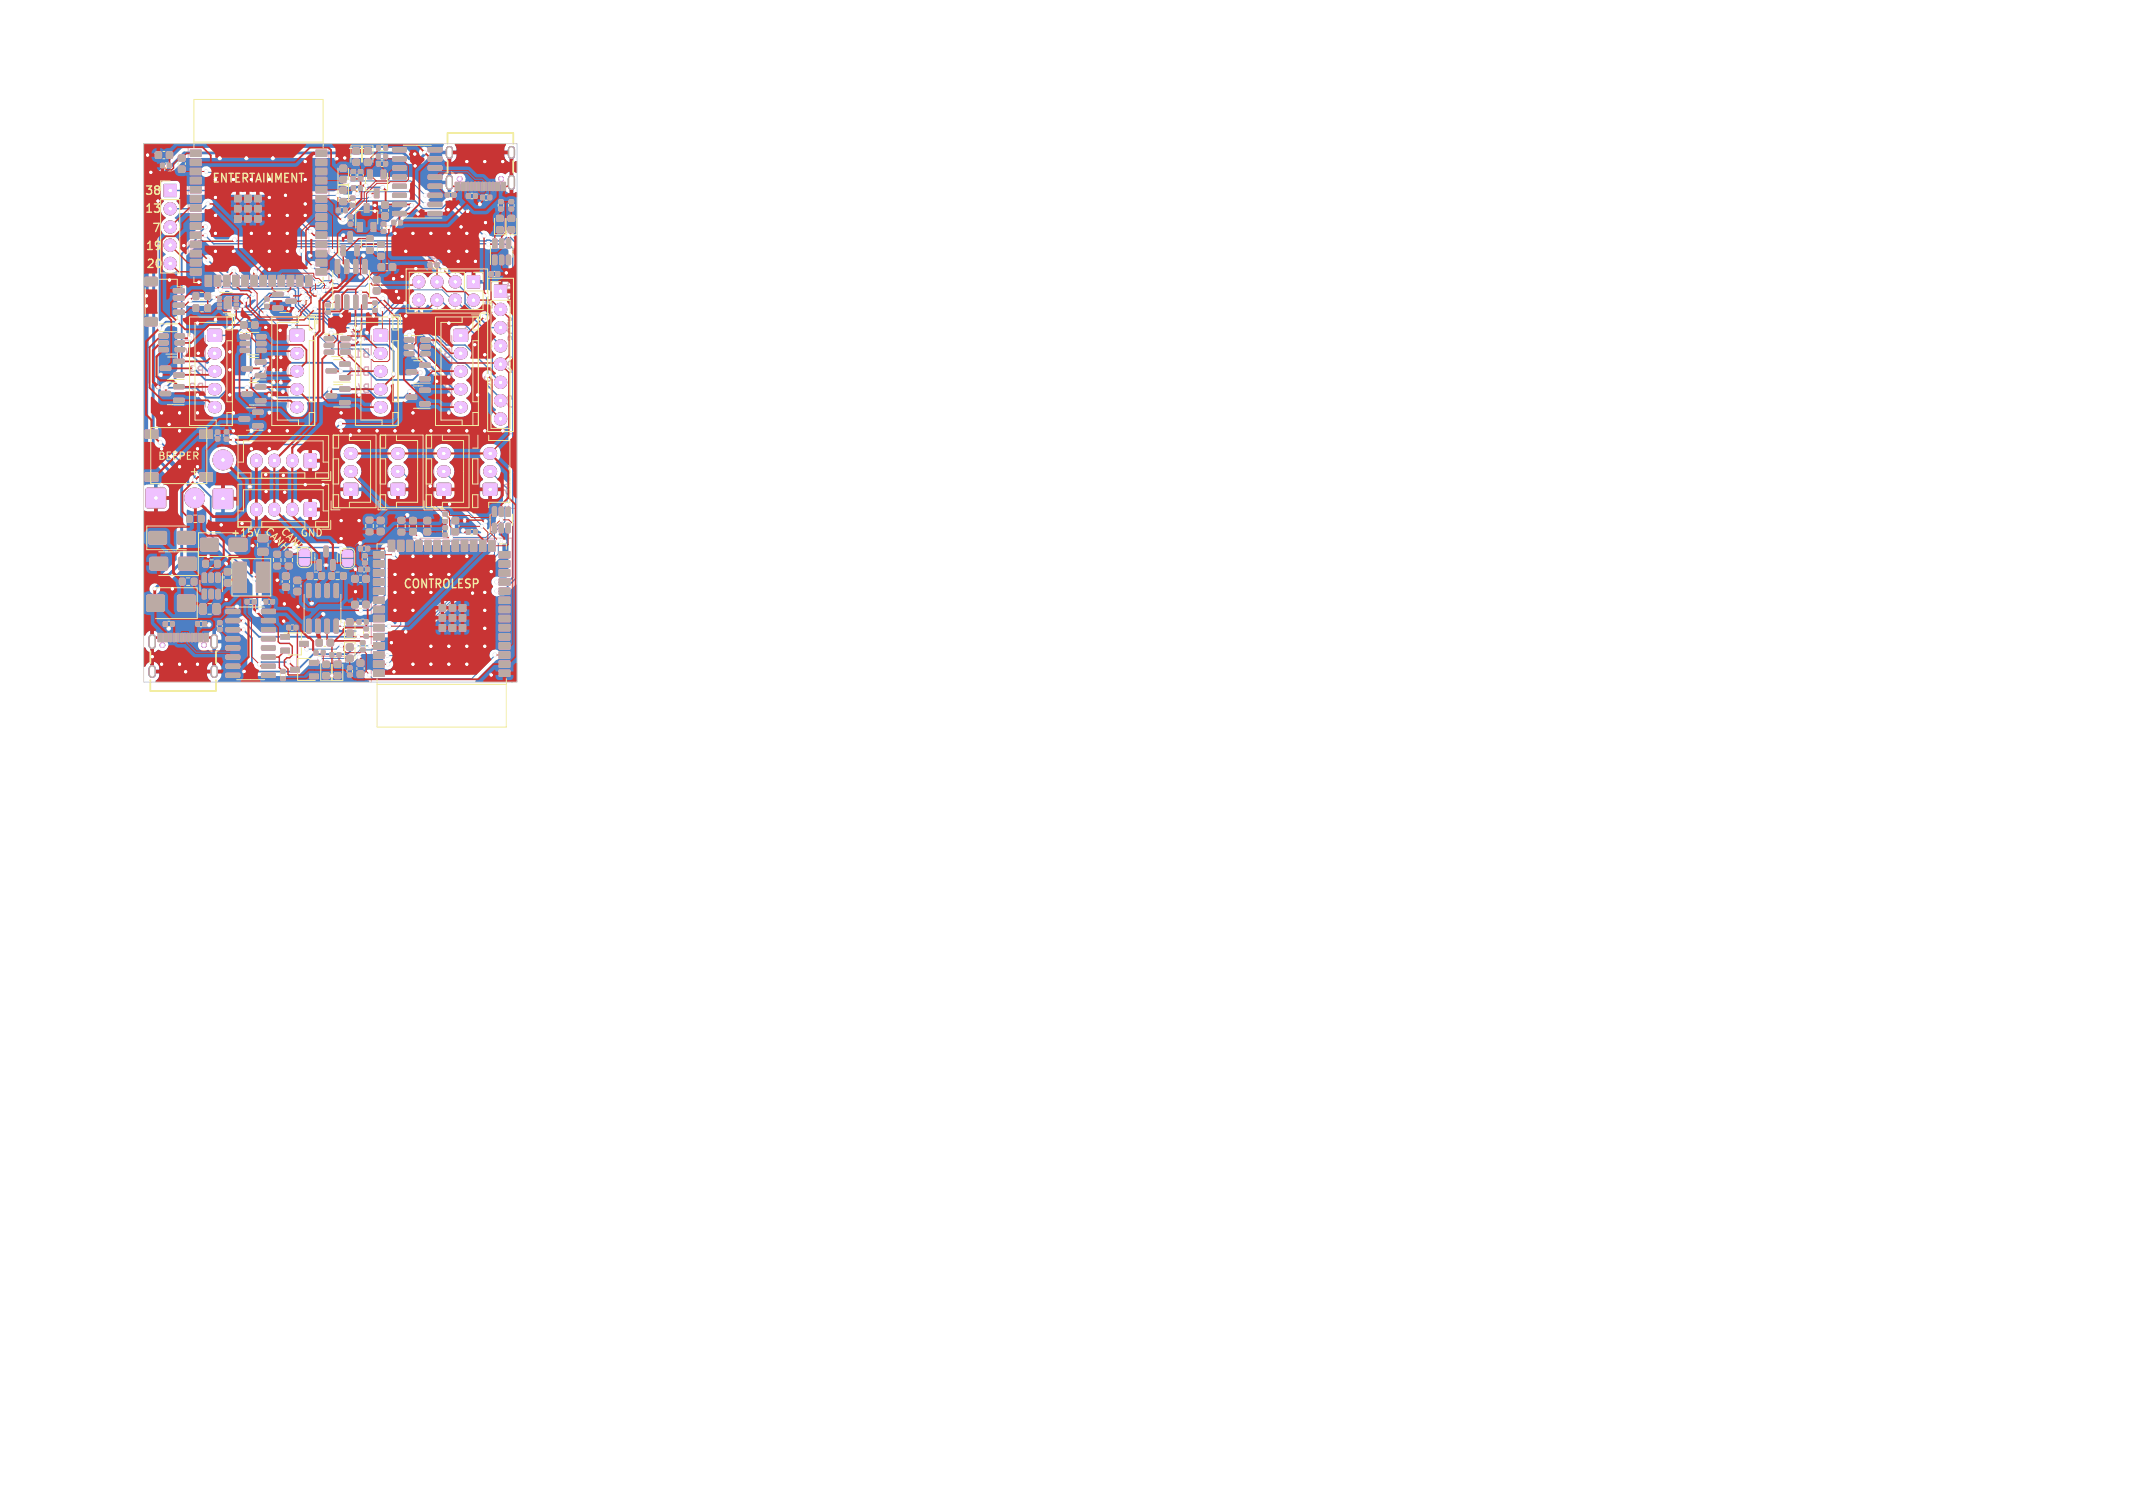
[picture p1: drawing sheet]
<svg xmlns="http://www.w3.org/2000/svg" width="297mm" height="210mm" viewBox="0 0 297 210" stroke-linecap="round" stroke-linejoin="round" font-family="sans-serif">
<defs><g id="words">
<text font-size="1.7" fill="#fff" x="29.5" y="25.5">ENTERTAINMENT</text>
<g font-size="1.7" fill="#f2eda1">
<text x="27.8" y="66.5" transform="rotate(-90 27.8 66.5)">+</text>
<text x="56.1" y="82">CONTROLESP</text>
</g>
<g font-size="1.6" fill="#f2eda1">
<text x="20.1" y="29.7">13</text>
<text x="20.1" y="27.2">38</text>
<text x="20.2" y="34.9">19</text>
<text x="21.1" y="32.4">7</text>
<text x="20.3" y="37.4">20</text>
</g>
<g font-size="1.6" fill="#fff">
<text x="22.5" y="29.7">13</text>
<text x="22.5" y="27.2">38</text>
<text x="22.4" y="34.9">19</text>
<text x="22.3" y="37.4">20</text>
<text x="28.6" y="47.5">IN1</text>
<text x="40.1" y="47.5">IN2</text>
<text x="51.7" y="47.5">IN3</text>
<text x="63" y="48">IN4</text>
<text x="28.6" y="52.3">B9</text>
<text x="28.6" y="49.8">B10</text>
<text x="40.1" y="49.9">B14</text>
<text x="40.1" y="52.4">B13</text>
<text x="51.7" y="49.9">B12</text>
<text x="51.7" y="52.4">B11</text>
<text x="63" y="49.9">B16</text>
<text x="63" y="52.4">B15</text>
<text x="28.6" y="57.2">B1</text>
<text x="28.6" y="54.7">B2</text>
<text x="40.1" y="57.3">B5</text>
<text x="40.1" y="54.8">B6</text>
<text x="51.7" y="57.3">B3</text>
<text x="51.7" y="54.8">B4</text>
<text x="63" y="54.8">B8</text>
<text x="63" y="57.3">B7</text>
</g>
<g font-size="1.4" fill="#fff">
<text x="55.6" y="41.8" transform="rotate(90 55.6 41.8)">DP2</text>
<text x="58.2" y="37.7" transform="rotate(45 58.2 37.7)">CS</text>
<text x="60.8" y="37.6" transform="rotate(45 60.8 37.6)">RST</text>
<text x="66" y="37.7" transform="rotate(45 66 37.7)">GND</text>
<text x="68.9" y="38.8" transform="rotate(90 68.9 38.8)">DP1</text>
<text x="56.2" y="44.9" transform="rotate(135 56.2 44.9)">LED</text>
<text x="59.1" y="44.5" transform="rotate(135 59.1 44.5)">DC</text>
<text x="63.7" y="45" transform="rotate(135 63.7 45)">3V3</text>
<text x="67.1" y="50" transform="rotate(90 67.1 50)">MOSI DC</text>
<text x="67" y="59.8" transform="rotate(90 67 59.8)">LED</text>
<text x="36.6" y="74.1" transform="rotate(45 36.6 74.1)">CANH</text>
<text x="38.8" y="74.2" transform="rotate(45 38.8 74.2)">CANL</text>
<text x="47.6" y="91.7" transform="rotate(-90 47.6 91.7)">3V3</text>
</g>
<text font-size="1.4" fill="#efc1ff" x="63.3" y="37.6" transform="rotate(45 63.3 37.6)">SCLK</text>
<text font-size="1.4" fill="#bbaaa4" x="60.8" y="45.6" transform="rotate(135 60.8 45.6)">MOSI</text>
<g font-size="1.4" fill="#e8b2a7">
<text x="67.3" y="44.7" transform="rotate(90 67.3 44.7)">3V3</text>
<text x="70.4" y="42.2" transform="rotate(90 70.4 42.2)">GND</text>
<text x="70.4" y="47.7" transform="rotate(90 70.4 47.7)">SCLK RST</text>
<text x="70.4" y="57" transform="rotate(90 70.4 57)">CS</text>
<text x="52.9" y="70.3" transform="rotate(-90 52.9 70.3)">M365BREMS</text>
<text x="59.4" y="67.2" transform="rotate(-90 59.4 67.2)">GAS</text>
<text x="65.7" y="68.3" transform="rotate(-90 65.7 68.3)">BREMS</text>
</g>
<g font-size="1.4" fill="#f2eda1">
<text x="22" y="64.2">BEEPER</text>
<text x="47" y="63.9" transform="rotate(-90 47 63.9)">GND</text>
<text x="47" y="69.8" transform="rotate(-90 47 69.8)">3V3</text>
<text x="32.1" y="74.9">+15V</text>
<text x="41.8" y="74.9">GND</text>
<text x="46" y="91.7" transform="rotate(-90 46 91.7)">+5V</text>
</g>
<text font-size="1.4" fill="#c83434" x="71.3" y="69.2" transform="rotate(-90 71.3 69.2)">M365GAS</text>
</g></defs>
<g fill="none" stroke="#e8b2a7" stroke-width=".15">
<path d="M26.2 20.1v20.1h19.6v-20.1M28.6 46.7v10M40.1 46.7v10M51.7 46.7v10M58.3 42.8v.3M60.9 42.9v.3M62.9 46.7v10M63.4 42.9v.2M65.9 43v.2M47 60.4h24.9v10.4h-24.9zM54 60.4v10.4M60.4 60.4v10.4"/>
<path d="M66.8 60.4v10.4M44.5 94.9v-3.5h3.6v3.5M51.7 95v-20h19.6v20"/>
</g>
<g fill="none" stroke="#e8b2a7" stroke-width=".2">
<path d="M55.7 38.9v.6l.7-.6 .3 .2-.1 .4M57.7 35.5l.3 .2v.3l-.2 .1-.5-.2-.2 .2 .1 .2 .3 .3M58.4 36.2l.2 .1 .1 .3M59.7 34.8l.4 .4M59.9 35l-.7 .7M60.3 35.4l.3 .2v.3l-.2 .1-.5-.2-.2 .2 .1 .2 .3 .3M60.8 36.6v-.3l.2-.2 .4 .4-.7 .7M60.9 36.7l-.6 .1M61.6 34.7l-.7 .1M61.6 34.1v.8M62 34.5l-.7 .7M62.5 35.1l-.7 .7-.3-.4"/>
<path d="M62.8 35.4a.47 .47 0 0 1 .2 .7 .47 .47 0 0 1-.7 .1l-.1-.2M63.5 36.1l.3 .3 .1 .1M64.4 35.1l.3-.2 .5 .2-.7 .7-.3-.3zM65.5 35.4l-.7 .7 1.1-.3-.7 .8M66.2 36.2l.3 .3M69 36.2h1l-.3 .3M69 37.4h1l-.1-.5h-.2l-.1 .1-.1 .4M69 35.9v.6M69.3 37.9h.3l.3 .1 .1 .4M70.8 39.4a.54 .54 0 0 1 .6-.2 .54 .54 0 0 1 .3 .6h-1zM25.5 48.6l.1-.1a.61 .61 0 0 1 .4 .6 .61 .61 0 0 1-.4 .5 .76 .76 0 0 1-.1-1zM25.8 47.3h.7"/>
<path d="M26.4 57h.7M26.4 51.5l.3 .2h.2l.2-.2-.1-.4-.3-.1-.2 .1a.76 .76 0 0 0 .3 1h.2M26.4 49.6h.7M26.5 46.5l-.3-.3v1.1M27 46.2v1.1l.6-1.1v1.1M27.1 48.8l-.3-.3v1.1M27.1 56.2l-.3-.3v1.1M27.1 53.5l-.4-.1-.2 .1-.1 .2 .8 .8h-.8M27.8 56.4a.31 .31 0 0 0-.3 .3 .31 .31 0 0 0 .3 .3h.4M27.8 49a.31 .31 0 0 0-.3 .3 .31 .31 0 0 0 .3 .3h.4M27.8 51.5a.31 .31 0 0 0-.3 .3 .31 .31 0 0 0 .3 .3h.4M27.8 53.9a.31 .31 0 0 0-.3 .3 .31 .31 0 0 0 .3 .3h.4"/>
<path d="M27.8 56.4h.4M27.8 51.5h.4M27.8 53.9h.4M27.8 49h.4M28.2 55.9h-.4l-.2 .1v.2l.2 .2M28.2 48.5h-.4l-.2 .1v.2l.2 .2M28.2 51h-.4l-.2 .1v.2l.2 .2M28.2 53.4h-.4l-.2 .1v.2l.2 .2M37 49v.7M37.2 48.5l.3 .9h-.7M37.6 51.1h-.8l.4 .4-.3 .1v.5l.2 .1h.3l.2-.1M37.9 49.7h.7"/>
<path d="M37.9 52.2h.7M38 46.3l-.4-.1-.2 .1-.1 .2 .8 .8h-.8M38 56h.5l.1 .5-.2-.1-.3 .1-.2 .2 .1 .3 .2 .1 .4-.1M38.1 53.5a.46 .46 0 0 1 .5 .5v.4l-.1 .2h-.3l-.2-.1-.1-.3 .2-.2 .3-.1 .2 .3M38.5 46.2v1.1l.6-1.1v1.1M38.6 48.9l-.3-.3v1.1M38.6 51.4l-.3-.3v1.1M39.3 56.5a.31 .31 0 0 0-.3 .3 .31 .31 0 0 0 .3 .3h.4M39.3 56.5h.4M39.3 49.1a.31 .31 0 0 0-.3 .3 .31 .31 0 0 0 .3 .3h.4M39.3 49.1h.4M39.3 54a.31 .31 0 0 0-.3 .3 .31 .31 0 0 0 .3 .3h.4"/>
<path d="M39.3 54h.4M39.3 51.6a.31 .31 0 0 0-.3 .3 .31 .31 0 0 0 .3 .3h.4M39.3 51.6h.4M39.7 56h-.4l-.2 .1v.2l.2 .2M39.7 48.6h-.4l-.2 .1v.2l.2 .2M39.7 53.5h-.4l-.2 .1v.2l.2 .2M39.7 51.1h-.4l-.2 .1v.2l.2 .2M48.4 52.2h.7M49.1 48.7l-.4-.1-.2 .1-.1 .2 .8 .8h-.8M49.1 51.4l-.3-.3v1.1M49.5 49.7h.7M49.5 52.2h.7"/>
<path d="M49.7 46.2h-.8l.4 .4-.3 .1v.5l.2 .1h.3l.2-.1M49.7 53.9v.7M49.9 53.4l.3 .9h-.7M50.1 46.2v1.1l.6-1.1v1.1M50.2 48.9l-.3-.3v1.1M50.2 51.4l-.3-.3v1.1M50.3 56h-.8l.4 .4-.3 .1v.5l.2 .1h.3l.2-.1M50.9 56.5a.31 .31 0 0 0-.3 .3 .31 .31 0 0 0 .3 .3h.4M50.9 49.1a.31 .31 0 0 0-.3 .3 .31 .31 0 0 0 .3 .3h.4M50.9 51.6a.31 .31 0 0 0-.3 .3 .31 .31 0 0 0 .3 .3h.4M50.9 54a.31 .31 0 0 0-.3 .3 .31 .31 0 0 0 .3 .3h.4M50.9 56.5h.4"/>
<path d="M50.9 49.1h.4M50.9 54h.4M50.9 51.6h.4M51.3 56h-.4l-.2 .1v.2l.2 .2M51.3 48.6h-.4l-.2 .1v.2l.2 .2M51.3 51.1h-.4l-.2 .1v.2l.2 .2M51.3 53.5h-.4l-.2 .1v.2l.2 .2M55.7 40.4h1l-.1-.5h-.2l-.1 .1-.1 .4M55.7 41.4a.51 .51 0 0 1 .5-.5 .51 .51 0 0 1 .5 .5M56.6 44.8l.7 .7M57.6 43.9l-.4 .3M58.7 44.1a.52 .52 0 0 0-.2-.6 .52 .52 0 0 0-.6 .1l.7 .7"/>
<path d="M59.8 51.1h.5l.1 .5-.2-.1-.3 .1-.2 .2 .1 .3 .2 .1 .4-.1M60.1 44.2l.2 .2 .2 .3-.3 .4-.7-.7M60.3 49.1l.1 .2M60.4 49.1v.4l-.2 .2-.4-.1v-.5M60.7 43.4a.47 .47 0 0 0-.2 .7 .47 .47 0 0 0 .7 0l.1-.2M60.8 49.7h.7M60.8 52.2h.7M61.1 54l-.3 .2v.2l.3 .2h.2l.2-.2v-.2l-.2-.2M61.1 54l-.3-.2 .3-.3h.2l.2 .2-.2 .3M61.1 54h.2M61.2 48.6v1.1M61.2 45.5l.7 .7"/>
<path d="M61.5 51.4l-.3-.3v1.1M61.6 56h-.8l.5 1.1M62 46.7l-.6 1.1M62.2 56.5a.31 .31 0 0 0-.3 .3 .31 .31 0 0 0 .3 .3h.4M62.2 56.5h.4M62.2 49.1a.31 .31 0 0 0-.3 .3 .31 .31 0 0 0 .3 .3h.4M62.2 51.6a.31 .31 0 0 0-.3 .3 .31 .31 0 0 0 .3 .3h.4M62.2 54a.31 .31 0 0 0-.3 .3 .31 .31 0 0 0 .3 .3h.4M62.2 49.1h.4M62.2 54h.4M62.2 51.6h.4M62.6 56h-.4l-.2 .1v.2l.2 .2"/>
<path d="M62.6 48.6h-.4l-.2 .1v.2l.2 .2M62.6 51.1h-.4l-.2 .1v.2l.2 .2M62.6 53.5h-.4l-.2 .1v.2l.2 .2M62.7 44.5a.34 .34 0 0 0-.5 .1M62.8 44l.2-.3h.3l.1 .3-.2 .3 .1 .2M63.5 43.3l.7 .7M63.8 44.3l-.2 .3M64.7 45.2l.5 .1-.4 .4M64.8 44.9v.2M65.4 43.8l.1-.2 .3-.2 .3 .3-.1 .2 .5 .1-.4 .4M65.9 44.6l-1-.5 .5 1M67.3 58.1v.5h1v-.5"/>
<path d="M67.3 59v.4M67.4 49h1l-.7 .3 .7 .3M67.5 57.2a.52 .52 0 0 1 .6 0 .52 .52 0 0 1 .2 .5h-1zM67.5 44.3v-.3l.2-.2 .4 .1 .1 .2 .3-.3v.6M67.6 47.9a.67 .67 0 0 1 .8 .2 .34 .34 0 0 1-.3 .4h-.3a.34 .34 0 0 1-.4-.2 .34 .34 0 0 1 .2-.4zM67.6 42.6l-.1-.4 .2-.2h.4l.1 .3 .3-.3v.6M67.9 58.3v.3M68.5 42.9l-1 .3 1 .3M70.7 55.3l.1 .4M70.8 45.8a.47 .47 0 0 0 .4 .7 .47 .47 0 0 0 .5-.5v-.2M70.8 56.1l-.1 .2 .2 .3M71.2 41.4v-.1h-.4l-.1 .2 .2 .3"/>
<path d="M71.3 47.3l-.1-.4-.3-.1-.2 .2 .1 .4M71.7 56.1v.2l-.1 .3M71.7 46.8v.5M71.7 41.3v.2l-.1 .3M71.7 55.2v.3l-.1 .2-.3-.1-.1-.3M71.7 40.3h-1l1 .5h-1M45.7 67l.4-.2 .5 .2"/>
</g>
<path d="M44.9 94.1l1 .3-1 .4M45.1 92.4h.8M45.5 92v.8M45.8 93.2l.1 .2-.1 .4h-.4l-.1-.1-.1-.3 .1-.2-.4 .1v.5M46.5 91.9v.7l.4-.4v.3l.4 .1 .2-.2v-.3M46.5 93.8v.6l.4-.4v.3h.5l.1-.1-.1-.4M46.5 92.9l1 .3-1 .3" fill="none" stroke="#e8b2a7" stroke-width=".16"/>
<g fill="#fff" stroke="#fff" stroke-width=".14">
<circle cx="57.3" cy="28.6" r=".15"/>
<circle cx="50.1" cy="47.4" r=".15"/>
<circle cx="35.8" cy="85.2" r=".15"/>
<circle cx="35.4" cy="80.6" r=".15"/>
<circle cx="22.2" cy="45.7" r=".15"/>
<circle cx="24.7" cy="44.8" r=".15"/>
<circle cx="53.3" cy="26.1" r=".15"/>
<circle cx="50.9" cy="25.8" r=".15"/>
<circle cx="49.8" cy="45.6" r=".15"/>
<circle cx="54" cy="31.7" r=".15"/>
<circle cx="22.3" cy="61.6" r=".15"/>
<circle cx="27.1" cy="66.9" r=".15"/>
<circle cx="39.4" cy="54.6" r=".15"/>
<circle cx="32.5" cy="57.5" r=".15"/>
<circle cx="25" cy="65" r=".15"/>
<circle cx="20.5" cy="21.6" r=".15"/>
<circle cx="47.2" cy="39" r=".15"/>
<circle cx="65" cy="90" r=".15"/>
<circle cx="62.5" cy="57.5" r=".15"/>
<circle cx="63.8" cy="36.4" r=".15"/>
<circle cx="64.2" cy="31.6" r=".15"/>
<circle cx="64.7" cy="72.5" r=".15"/>
<circle cx="50" cy="72.5" r=".15"/>
<circle cx="50.2" cy="38.6" r=".15"/>
<circle cx="56" cy="38.5" r=".15"/>
<circle cx="27.5" cy="92.5" r=".15"/>
<circle cx="56.5" cy="88" r=".15"/>
<circle cx="39" cy="46" r=".15"/>
<circle cx="42.5" cy="22.5" r=".15"/>
<circle cx="22" cy="28" r=".15"/>
<circle cx="67.5" cy="90" r=".15"/>
<circle cx="23.5" cy="87.5" r=".15"/>
<circle cx="70.5" cy="38" r=".15"/>
<circle cx="70" cy="22.5" r=".15"/>
<circle cx="27.6" cy="49.2" r=".15"/>
<circle cx="55.5" cy="41.5" r=".15"/>
<circle cx="36.5" cy="84" r=".15"/>
<circle cx="30" cy="44.5" r=".15"/>
<circle cx="22.5" cy="92.5" r=".15"/>
<circle cx="47.5" cy="44" r=".15"/>
<circle cx="60.8" cy="53.1" r=".15"/>
<circle cx="67.5" cy="85" r=".15"/>
<circle cx="57.8" cy="21.4" r=".15"/>
<circle cx="67.5" cy="22.5" r=".15"/>
<circle cx="39.6" cy="84.1" r=".15"/>
<circle cx="27.5" cy="62.5" r=".15"/>
<circle cx="67.5" cy="82.5" r=".15"/>
<circle cx="65.1" cy="29.4" r=".15"/>
<circle cx="57.5" cy="32.5" r=".15"/>
<circle cx="37.1" cy="68.5" r=".15"/>
<circle cx="32.5" cy="35" r=".15"/>
<circle cx="22.5" cy="57.5" r=".15"/>
<circle cx="35" cy="62.5" r=".15"/>
<circle cx="62.5" cy="60" r=".15"/>
<circle cx="22.5" cy="62.5" r=".15"/>
<circle cx="25.8" cy="93.6" r=".15"/>
<circle cx="20.4" cy="42.6" r=".15"/>
<circle cx="45" cy="85.5" r=".15"/>
<circle cx="54.5" cy="89.5" r=".15"/>
<circle cx="60" cy="90" r=".15"/>
<circle cx="38.1" cy="51.5" r=".15"/>
<circle cx="27.5" cy="65" r=".15"/>
<circle cx="59.9" cy="67.7" r=".15"/>
<circle cx="22.4" cy="52.2" r=".15"/>
<circle cx="37.5" cy="27.5" r=".15"/>
<circle cx="37.5" cy="32.5" r=".15"/>
<circle cx="50.6" cy="35.6" r=".15"/>
<circle cx="65" cy="32.5" r=".15"/>
<circle cx="27.7" cy="39.3" r=".15"/>
<circle cx="25" cy="60" r=".15"/>
<circle cx="45.4" cy="78.7" r=".15"/>
<circle cx="52.2" cy="29.4" r=".15"/>
<circle cx="67.6" cy="72.6" r=".15"/>
<circle cx="37.5" cy="37.5" r=".15"/>
<circle cx="37.5" cy="55" r=".15"/>
<circle cx="57.5" cy="80" r=".15"/>
<circle cx="35" cy="60" r=".15"/>
<circle cx="65" cy="35" r=".15"/>
<circle cx="34.3" cy="22" r=".15"/>
<circle cx="33.8" cy="42.6" r=".15"/>
<circle cx="57.8" cy="23.1" r=".15"/>
<circle cx="42.5" cy="30" r=".15"/>
<circle cx="49.5" cy="79.3" r=".15"/>
<circle cx="67.5" cy="87.5" r=".15"/>
<circle cx="54.8" cy="38.8" r=".15"/>
<circle cx="35" cy="32.5" r=".15"/>
<circle cx="47.5" cy="57.5" r=".15"/>
<circle cx="37.5" cy="60" r=".15"/>
<circle cx="29" cy="77.5" r=".15"/>
<circle cx="34.8" cy="67.8" r=".15"/>
<circle cx="43.4" cy="84" r=".15"/>
<circle cx="60" cy="60" r=".15"/>
<circle cx="55" cy="32.5" r=".15"/>
<circle cx="22" cy="53.9" r=".15"/>
<circle cx="37.5" cy="35" r=".15"/>
<circle cx="30" cy="35" r=".15"/>
<circle cx="56.7" cy="71.8" r=".15"/>
<circle cx="37.5" cy="30" r=".15"/>
<circle cx="22.5" cy="67.5" r=".15"/>
<circle cx="64.5" cy="73.9" r=".15"/>
<circle cx="60" cy="92.5" r=".15"/>
<circle cx="62.6" cy="70.2" r=".15"/>
<circle cx="65.8" cy="82.6" r=".15"/>
<circle cx="43.2" cy="35.6" r=".15"/>
<circle cx="38" cy="22" r=".15"/>
<circle cx="39.7" cy="68.5" r=".15"/>
<circle cx="32" cy="49" r=".15"/>
<circle cx="62.5" cy="55" r=".15"/>
<circle cx="57.5" cy="57.5" r=".15"/>
<circle cx="60" cy="32.5" r=".15"/>
<circle cx="37" cy="66.1" r=".15"/>
<circle cx="33" cy="84.5" r=".15"/>
<circle cx="54.8" cy="93.6" r=".15"/>
<circle cx="30" cy="27.5" r=".15"/>
<circle cx="60" cy="80" r=".15"/>
<circle cx="62.4" cy="29.2" r=".15"/>
<circle cx="62.5" cy="92.5" r=".15"/>
<circle cx="50" cy="55" r=".15"/>
<circle cx="66.1" cy="48" r=".15"/>
<circle cx="32" cy="55" r=".15"/>
<circle cx="57.5" cy="85" r=".15"/>
<circle cx="68.4" cy="79.6" r=".15"/>
<circle cx="67.6" cy="31" r=".15"/>
<circle cx="66.8" cy="28.4" r=".15"/>
<circle cx="38.1" cy="53.2" r=".15"/>
<circle cx="40" cy="32.5" r=".15"/>
<circle cx="21" cy="24" r=".15"/>
<circle cx="67.5" cy="49.4" r=".15"/>
<circle cx="50" cy="91.5" r=".15"/>
<circle cx="68.4" cy="94" r=".15"/>
<circle cx="62.5" cy="35" r=".15"/>
<circle cx="50" cy="60" r=".15"/>
<circle cx="27.5" cy="45" r=".15"/>
<circle cx="30.8" cy="73.1" r=".15"/>
<circle cx="70.2" cy="75.4" r=".15"/>
<circle cx="39.5" cy="86.5" r=".15"/>
<circle cx="60" cy="77.5" r=".15"/>
<circle cx="52.2" cy="28.6" r=".15"/>
<circle cx="33.7" cy="72.9" r=".15"/>
<circle cx="47.5" cy="60" r=".15"/>
<circle cx="40" cy="60" r=".15"/>
<circle cx="70" cy="60" r=".15"/>
<circle cx="25.6" cy="34.2" r=".15"/>
<circle cx="55" cy="85" r=".15"/>
<circle cx="38.1" cy="49.8" r=".15"/>
<circle cx="66.2" cy="36.4" r=".15"/>
<circle cx="49.5" cy="82.4" r=".15"/>
<circle cx="37.5" cy="62.5" r=".15"/>
<circle cx="40" cy="30" r=".15"/>
<circle cx="65" cy="77.5" r=".15"/>
<circle cx="27.5" cy="55" r=".15"/>
<circle cx="37" cy="45.6" r=".15"/>
<circle cx="52.5" cy="60" r=".15"/>
<circle cx="35.2" cy="76" r=".15"/>
<circle cx="24" cy="82" r=".15"/>
<circle cx="38.6" cy="80.8" r=".15"/>
<circle cx="55.2" cy="40.6" r=".15"/>
<circle cx="39.4" cy="66.2" r=".15"/>
<circle cx="57.5" cy="82.5" r=".15"/>
<circle cx="52" cy="44" r=".15"/>
<circle cx="29.1" cy="87" r=".15"/>
<circle cx="40.2" cy="43" r=".15"/>
<circle cx="47.5" cy="72.5" r=".15"/>
<circle cx="62.5" cy="52.5" r=".15"/>
<circle cx="47.5" cy="75" r=".15"/>
<circle cx="39.1" cy="49.8" r=".15"/>
<circle cx="30.6" cy="22" r=".15"/>
<circle cx="30" cy="32.5" r=".15"/>
<circle cx="60" cy="82.5" r=".15"/>
<circle cx="62.5" cy="32.5" r=".15"/>
<circle cx="35" cy="35" r=".15"/>
<circle cx="39.8" cy="27.2" r=".15"/>
<circle cx="48" cy="22" r=".15"/>
<circle cx="39.1" cy="53.2" r=".15"/>
<circle cx="62.5" cy="80" r=".15"/>
<circle cx="48.8" cy="60.6" r=".15"/>
<circle cx="30" cy="30" r=".15"/>
<circle cx="25" cy="57.5" r=".15"/>
<circle cx="46.2" cy="94.1" r=".15"/>
<circle cx="62.5" cy="77.5" r=".15"/>
<circle cx="55" cy="80" r=".15"/>
<circle cx="62.5" cy="90" r=".15"/>
<circle cx="41.5" cy="84.5" r=".15"/>
<circle cx="23.5" cy="59.1" r=".15"/>
<circle cx="21.2" cy="91.5" r=".15"/>
<circle cx="20.4" cy="41.2" r=".15"/>
<circle cx="25" cy="92.5" r=".15"/>
<circle cx="65" cy="60" r=".15"/>
<circle cx="51.1" cy="46.3" r=".15"/>
<circle cx="34" cy="93.5" r=".15"/>
<circle cx="57.5" cy="92.5" r=".15"/>
<circle cx="32.5" cy="60" r=".15"/>
<circle cx="47.8" cy="32.8" r=".15"/>
<circle cx="42.5" cy="67.5" r=".15"/>
<circle cx="40" cy="35" r=".15"/>
<circle cx="32" cy="51.5" r=".15"/>
<circle cx="66.5" cy="55" r=".15"/>
<circle cx="31.5" cy="78.5" r=".15"/>
<circle cx="42.5" cy="28.4" r=".15"/>
<circle cx="58.2" cy="29.8" r=".15"/>
<circle cx="57.5" cy="77.5" r=".15"/>
<circle cx="55" cy="82.5" r=".15"/>
<circle cx="39.1" cy="51.5" r=".15"/>
<circle cx="23.6" cy="39" r=".15"/>
<circle cx="56.5" cy="35" r=".15"/>
<circle cx="50.1" cy="75.6" r=".15"/>
<circle cx="31.5" cy="83.5" r=".15"/>
<circle cx="46.9" cy="22.1" r=".15"/>
<circle cx="27.5" cy="57.5" r=".15"/>
<circle cx="55" cy="60" r=".15"/>
<circle cx="57.5" cy="60" r=".15"/>
<circle cx="65" cy="22.5" r=".15"/>
<circle cx="37.5" cy="57.5" r=".15"/>
<circle cx="65" cy="92.5" r=".15"/>
<circle cx="45" cy="67.5" r=".15"/>
<circle cx="59.1" cy="21.2" r=".15"/>
<circle cx="21.6" cy="82" r=".15"/>
<circle cx="51.6" cy="27.2" r=".15"/>
<circle cx="28.7" cy="23.9" r=".15"/>
<circle cx="47.1" cy="27.2" r=".15"/>
<circle cx="42.7" cy="90.4" r=".15"/>
<circle cx="68.9" cy="91.2" r=".15"/>
<circle cx="51.4" cy="94" r=".15"/>
<circle cx="42.1" cy="42.1" r=".15"/>
<circle cx="58.2" cy="74.8" r=".15"/>
<circle cx="70.6" cy="70.3" r=".15"/>
<circle cx="53.9" cy="91.3" r=".15"/>
<circle cx="62.8" cy="74.8" r=".15"/>
<circle cx="69.8" cy="72.4" r=".15"/>
<circle cx="67.1" cy="73.3" r=".15"/>
<circle cx="69.4" cy="75.3" r=".15"/>
<circle cx="54" cy="92.5" r=".15"/>
<circle cx="59.2" cy="28.5" r=".15"/>
<circle cx="49.8" cy="27" r=".15"/>
<circle cx="59.2" cy="27.2" r=".15"/>
<circle cx="48.5" cy="25.3" r=".15"/>
<circle cx="33.9" cy="86.5" r=".15"/>
<circle cx="49.9" cy="88.7" r=".15"/>
<circle cx="51.5" cy="90" r=".15"/>
<circle cx="49.5" cy="89.9" r=".15"/>
<circle cx="33.9" cy="87.7" r=".15"/>
<circle cx="28.6" cy="31.6" r=".15"/>
<circle cx="45.9" cy="54.2" r=".15"/>
<circle cx="23.1" cy="54" r=".15"/>
<circle cx="57.1" cy="54.5" r=".15"/>
<circle cx="34.4" cy="54" r=".15"/>
<circle cx="54.8" cy="52.1" r=".15"/>
<circle cx="46.1" cy="46.4" r=".15"/>
<circle cx="36.4" cy="51.3" r=".15"/>
<circle cx="58.5" cy="51.9" r=".15"/>
<circle cx="47.4" cy="51.7" r=".15"/>
<circle cx="27" cy="51.3" r=".15"/>
<circle cx="34" cy="46.2" r=".15"/>
<circle cx="34.9" cy="52.3" r=".15"/>
<circle cx="26.4" cy="47.1" r=".15"/>
<circle cx="70.8" cy="32.8" r=".15"/>
<circle cx="32.7" cy="33.4" r=".15"/>
<circle cx="69.2" cy="82.3" r=".15"/>
<circle cx="68" cy="34" r=".15"/>
<circle cx="69.2" cy="81" r=".15"/>
<circle cx="28.6" cy="32.8" r=".15"/>
<circle cx="35.5" cy="37.8" r=".15"/>
<circle cx="54.3" cy="44.1" r=".15"/>
<circle cx="43.7" cy="46.1" r=".15"/>
<circle cx="40.8" cy="45.3" r=".15"/>
<circle cx="36.9" cy="43.6" r=".15"/>
<circle cx="43.8" cy="43.1" r=".15"/>
<circle cx="34.2" cy="41.8" r=".15"/>
<circle cx="53.3" cy="41.6" r=".15"/>
<circle cx="35.2" cy="41" r=".15"/>
<circle cx="29" cy="36.2" r=".15"/>
<circle cx="51.5" cy="39.2" r=".15"/>
<circle cx="32.6" cy="37.7" r=".15"/>
<circle cx="41.9" cy="34.9" r=".15"/>
<circle cx="43.9" cy="40.7" r=".15"/>
<circle cx="41.4" cy="43.6" r=".15"/>
<circle cx="42.7" cy="41.6" r=".15"/>
<circle cx="44.1" cy="39.3" r=".15"/>
<circle cx="46.3" cy="34.9" r=".15"/>
<circle cx="53.3" cy="43.1" r=".15"/>
<circle cx="29.8" cy="41.4" r=".15"/>
<circle cx="26.4" cy="41.8" r=".15"/>
<circle cx="39.9" cy="40.8" r=".15"/>
<circle cx="32.4" cy="43.4" r=".15"/>
<circle cx="43.2" cy="32.3" r=".15"/>
<circle cx="29" cy="28.4" r=".15"/>
<circle cx="45.7" cy="39.6" r=".15"/>
<circle cx="42.2" cy="40.7" r=".15"/>
<circle cx="43.6" cy="37.1" r=".15"/>
<circle cx="40.6" cy="41.2" r=".15"/>
<circle cx="46.4" cy="38.8" r=".15"/>
<circle cx="67.8" cy="41.1" r=".15"/>
<circle cx="47.8" cy="30.5" r=".15"/>
<circle cx="67.5" cy="44.1" r=".15"/>
<circle cx="67.4" cy="32.8" r=".15"/>
<circle cx="47.5" cy="76.4" r=".15"/>
<circle cx="44.5" cy="91.7" r=".15"/>
<circle cx="54.8" cy="77.2" r=".15"/>
<circle cx="36.1" cy="92.5" r=".15"/>
<circle cx="40.2" cy="92.2" r=".15"/>
<circle cx="50.2" cy="40.7" r=".15"/>
<circle cx="47.4" cy="59" r=".15"/>
<circle cx="45.1" cy="40.5" r=".15"/>
<circle cx="32.5" cy="61.2" r=".15"/>
<circle cx="49" cy="45.6" r=".15"/>
<circle cx="30.7" cy="40.3" r=".15"/>
<circle cx="47.7" cy="87" r=".15"/>
<circle cx="54.2" cy="87.2" r=".15"/>
<circle cx="46.2" cy="41.9" r=".15"/>
<circle cx="44.3" cy="41.2" r=".15"/>
<circle cx="50.2" cy="85" r=".15"/>
<circle cx="53.8" cy="76.4" r=".15"/>
<circle cx="69.8" cy="24.9" r=".17"/>
<circle cx="64" cy="24.9" r=".17"/>
<circle cx="68.3" cy="68.1" r=".17"/>
<circle cx="68.3" cy="65.7" r=".17"/>
<circle cx="68.3" cy="63.1" r=".17"/>
<circle cx="43.2" cy="64.1" r=".17"/>
<circle cx="40.7" cy="64.1" r=".17"/>
<circle cx="38.2" cy="64.1" r=".17"/>
<circle cx="35.7" cy="64.1" r=".17"/>
<circle cx="22.6" cy="89.8" r=".17"/>
<circle cx="28.4" cy="89.8" r=".18"/>
<circle cx="65.9" cy="41.8" r=".17"/>
<circle cx="63.4" cy="41.8" r=".17"/>
<circle cx="60.8" cy="41.8" r=".17"/>
<circle cx="58.3" cy="41.8" r=".17"/>
<circle cx="21.7" cy="69.4" r=".17"/>
<circle cx="27.1" cy="69.4" r=".17"/>
<circle cx="61.8" cy="68.1" r=".17"/>
<circle cx="61.8" cy="65.7" r=".17"/>
<circle cx="61.8" cy="63.1" r=".17"/>
<circle cx="55.4" cy="68.1" r=".17"/>
<circle cx="55.4" cy="65.7" r=".17"/>
<circle cx="55.4" cy="63.1" r=".17"/>
<circle cx="43.2" cy="71" r=".17"/>
<circle cx="40.7" cy="71" r=".17"/>
<circle cx="38.2" cy="71" r=".17"/>
<circle cx="35.7" cy="71" r=".17"/>
<circle cx="23.7" cy="31.6" r=".17"/>
<circle cx="69.7" cy="43.1" r=".18"/>
<circle cx="69.7" cy="45.6" r=".18"/>
<circle cx="69.7" cy="48.2" r=".18"/>
<circle cx="69.7" cy="50.7" r=".18"/>
<circle cx="69.7" cy="53.3" r=".18"/>
<circle cx="69.7" cy="55.8" r=".18"/>
<circle cx="69.7" cy="58.3" r=".18"/>
<circle cx="31" cy="69.4" r=".17"/>
<circle cx="31" cy="64" r=".18"/>
<circle cx="48.9" cy="68.1" r=".17"/>
<circle cx="48.9" cy="65.7" r=".17"/>
<circle cx="48.9" cy="63.1" r=".17"/>
</g>
<path d="M62.6 20.8v.8M62.6 24.9v1.1M71.2 20.8v.8M71.2 24.9v1.1M21.2 88.8v1.1M21.2 93.1v.8M29.8 88.8v1.1M29.8 93.1v.8" fill="none" stroke="#fff" stroke-width=".6"/>
<path d="M62.6 20.8v.8M62.6 24.9v1.1M71.2 20.8v.8M71.2 24.9v1.1M21.2 88.8v1.1M21.2 93.1v.8M29.8 88.8v1.1M29.8 93.1v.8" fill="none" stroke="#1ac8c8" stroke-width="1"/>
<g fill="#9afff8" stroke="#9afff8" stroke-width=".14">
<path d="M67.3 67.4l.2-.1 1.7 .1v.2v1.3l-.2 .1-1.7-.1v-.2z"/>
<path d="M42.4 63.2h.2h1.4v.2v1.7h-.2h-1.4l-.1-.2z"/>
<path d="M63.2 45.9h.2h1.7v.2v1.4l-.2 .1-1.7-.1v-.2z"/>
<path d="M20.4 68h.2h2.4l.1 .2-.1 2.5h-.2h-2.4l-.1-.2z"/>
<path d="M60.9 67.4l.2-.1 1.6 .1 .1 .2-.1 1.3-.2 .1-1.6-.1-.1-.2z"/>
<path d="M54.5 67.4l.2-.1 1.6 .1 .1 .2-.1 1.3-.2 .1-1.6-.1-.1-.2z"/>
<path d="M42.4 70h.2h1.4v.2v1.7h-.2h-1.4l-.1-.2z"/>
<path d="M68.9 39.7h1.7v1.7h-1.7z"/>
<path d="M29.7 68.1h.2h2.5v.2v2.5h-.2h-2.5v-.2z"/>
<path d="M47.9 67.4l.2-.1 1.7 .1v.2v1.3l-.2 .1-1.7-.1v-.2z"/>
<circle cx="69.8" cy="24.9" r=".33"/>
<circle cx="64" cy="24.9" r=".33"/>
<circle cx="22.6" cy="89.8" r=".32"/>
<circle cx="28.4" cy="89.8" r=".32"/>
<circle cx="65.9" cy="41.8" r=".85"/>
<circle cx="63.4" cy="39.2" r=".85"/>
<circle cx="63.4" cy="41.8" r=".85"/>
<circle cx="60.8" cy="39.2" r=".85"/>
<circle cx="60.8" cy="41.8" r=".85"/>
<circle cx="58.3" cy="39.2" r=".85"/>
<circle cx="58.3" cy="41.8" r=".85"/>
<circle cx="27.1" cy="69.3" r="1.37"/>
<circle cx="23.7" cy="31.6" r=".85"/>
<circle cx="69.7" cy="43.1" r=".85"/>
<circle cx="69.7" cy="45.6" r=".85"/>
<circle cx="69.7" cy="48.2" r=".85"/>
<circle cx="69.7" cy="50.7" r=".85"/>
<circle cx="69.7" cy="53.2" r=".85"/>
<circle cx="69.7" cy="55.8" r=".85"/>
<circle cx="69.7" cy="58.3" r=".85"/>
<circle cx="31.1" cy="64" r="1.37"/>
</g>
<path d="M62.6 20.8v.8M62.6 24.9v1.1M71.2 20.8v.8M71.2 24.9v1.1M21.2 88.8v1.1M21.2 93.1v.8M29.8 88.8v1.1M29.8 93.1v.8" fill="none" stroke="#9afff8" stroke-width="1"/>
<g fill="none" stroke="#9afff8" stroke-width="1.7">
<path d="M35.7 64v.3M35.7 70.8v.3M38.2 64v.3M38.2 70.8v.3M40.7 64v.3M40.7 70.8v.3M48.7 65.7h.3M48.7 63.1h.3M55.3 65.7h.2M55.3 63.1h.2M61.7 65.7h.2M61.7 63.1h.2"/>
<path d="M68.1 65.7h.3M68.1 63.1h.3"/>
</g>
<g fill="#4d7fc4" stroke="#4d7fc4" stroke-width=".14">
<path d="M67.3 67.4l.2-.1 1.7 .1v.2v1.3l-.2 .1-1.7-.1v-.2z"/>
<path d="M42.4 63.2h.2h1.4v.2v1.7h-.2h-1.4l-.1-.2z"/>
<path d="M63.2 45.9h.2h1.7v.2v1.4l-.2 .1-1.7-.1v-.2z"/>
<path d="M20.4 68h.2h2.4l.1 .2-.1 2.5h-.2h-2.4l-.1-.2z"/>
<path d="M60.9 67.4l.2-.1 1.6 .1 .1 .2-.1 1.3-.2 .1-1.6-.1-.1-.2z"/>
<path d="M54.5 67.4l.2-.1 1.6 .1 .1 .2-.1 1.3-.2 .1-1.6-.1-.1-.2z"/>
<path d="M42.4 70h.2h1.4v.2v1.7h-.2h-1.4l-.1-.2z"/>
<path d="M68.9 39.7h1.7v1.7h-1.7z"/>
<path d="M29.7 68.1h.2h2.5v.2v2.5h-.2h-2.5v-.2z"/>
<path d="M47.9 67.4l.2-.1 1.7 .1v.2v1.3l-.2 .1-1.7-.1v-.2z"/>
<circle cx="69.8" cy="24.9" r=".33"/>
<circle cx="64" cy="24.9" r=".33"/>
<circle cx="22.6" cy="89.8" r=".32"/>
<circle cx="28.4" cy="89.8" r=".32"/>
<circle cx="65.9" cy="41.8" r=".85"/>
<circle cx="63.4" cy="39.2" r=".85"/>
<circle cx="63.4" cy="41.8" r=".85"/>
<circle cx="60.8" cy="39.2" r=".85"/>
<circle cx="60.8" cy="41.8" r=".85"/>
<circle cx="58.3" cy="39.2" r=".85"/>
<circle cx="58.3" cy="41.8" r=".85"/>
<circle cx="27.1" cy="69.3" r="1.37"/>
<circle cx="23.7" cy="31.6" r=".85"/>
<circle cx="69.7" cy="43.1" r=".85"/>
<circle cx="69.7" cy="45.6" r=".85"/>
<circle cx="69.7" cy="48.2" r=".85"/>
<circle cx="69.7" cy="50.7" r=".85"/>
<circle cx="69.7" cy="53.2" r=".85"/>
<circle cx="69.7" cy="55.8" r=".85"/>
<circle cx="69.7" cy="58.3" r=".85"/>
<circle cx="31.1" cy="64" r="1.37"/>
</g>
<path d="M62.6 20.8v.8M62.6 24.9v1.1M71.2 20.8v.8M71.2 24.9v1.1M21.2 88.8v1.1M21.2 93.1v.8M29.8 88.8v1.1M29.8 93.1v.8" fill="none" stroke="#4d7fc4" stroke-width="1"/>
<g fill="none" stroke="#4d7fc4" stroke-width="1.7">
<path d="M35.7 64v.3M35.7 70.8v.3M38.2 64v.3M38.2 70.8v.3M40.7 64v.3M40.7 70.8v.3M48.7 65.7h.3M48.7 63.1h.3M55.3 65.7h.2M55.3 63.1h.2M61.7 65.7h.2M61.7 63.1h.2"/>
<path d="M68.1 65.7h.3M68.1 63.1h.3"/>
</g>
<g fill="#ececec" stroke="#ececec" stroke-width=".14">
<circle cx="57.3" cy="28.6" r=".27"/>
<circle cx="50.1" cy="47.4" r=".27"/>
<circle cx="35.8" cy="85.2" r=".25"/>
<circle cx="35.4" cy="80.6" r=".25"/>
<circle cx="22.2" cy="45.7" r=".27"/>
<circle cx="24.7" cy="44.8" r=".28"/>
<circle cx="53.3" cy="26.1" r=".28"/>
<circle cx="50.9" cy="25.8" r=".27"/>
<circle cx="49.8" cy="45.6" r=".25"/>
<circle cx="54" cy="31.7" r=".27"/>
<circle cx="22.3" cy="61.6" r=".27"/>
<circle cx="27.1" cy="66.9" r=".28"/>
<circle cx="39.4" cy="54.6" r=".28"/>
<circle cx="32.5" cy="57.5" r=".25"/>
<circle cx="25" cy="65" r=".25"/>
<circle cx="20.5" cy="21.6" r=".27"/>
<circle cx="47.2" cy="39" r=".25"/>
<circle cx="65" cy="90" r=".25"/>
<circle cx="62.5" cy="57.5" r=".28"/>
<circle cx="63.8" cy="36.4" r=".25"/>
<circle cx="64.2" cy="31.6" r=".25"/>
<circle cx="64.7" cy="72.5" r=".27"/>
<circle cx="50" cy="72.5" r=".27"/>
<circle cx="50.2" cy="38.6" r=".25"/>
<circle cx="56" cy="38.5" r=".25"/>
<circle cx="27.5" cy="92.5" r=".25"/>
<circle cx="56.5" cy="88" r=".25"/>
<circle cx="39" cy="46" r=".25"/>
<circle cx="42.5" cy="22.5" r=".25"/>
<circle cx="22" cy="28" r=".25"/>
<circle cx="67.5" cy="90" r=".25"/>
<circle cx="23.5" cy="87.5" r=".25"/>
<circle cx="70.5" cy="38" r=".25"/>
<circle cx="70" cy="22.5" r=".25"/>
<circle cx="27.6" cy="49.2" r=".25"/>
<circle cx="55.5" cy="41.5" r=".25"/>
<circle cx="36.5" cy="84" r=".25"/>
<circle cx="30" cy="44.5" r=".25"/>
<circle cx="22.5" cy="92.5" r=".25"/>
<circle cx="47.5" cy="44" r=".25"/>
<circle cx="60.8" cy="53.1" r=".28"/>
<circle cx="67.5" cy="85" r=".25"/>
<circle cx="57.8" cy="21.4" r=".27"/>
<circle cx="67.5" cy="22.5" r=".25"/>
<circle cx="39.6" cy="84.1" r=".27"/>
<circle cx="27.5" cy="62.5" r=".25"/>
<circle cx="67.5" cy="82.5" r=".25"/>
<circle cx="65.1" cy="29.5" r=".25"/>
<circle cx="57.5" cy="32.5" r=".25"/>
<circle cx="37" cy="68.5" r=".28"/>
<circle cx="32.5" cy="35" r=".25"/>
<circle cx="22.5" cy="57.5" r=".25"/>
<circle cx="35" cy="62.5" r=".27"/>
<circle cx="62.5" cy="60" r=".27"/>
<circle cx="22.5" cy="62.5" r=".25"/>
<circle cx="25.9" cy="93.5" r=".28"/>
<circle cx="20.4" cy="42.6" r=".27"/>
<circle cx="45" cy="85.5" r=".25"/>
<circle cx="54.5" cy="89.5" r=".25"/>
<circle cx="60" cy="90" r=".25"/>
<circle cx="38.1" cy="51.5" r=".28"/>
<circle cx="27.5" cy="65" r=".25"/>
<circle cx="59.9" cy="67.7" r=".27"/>
<circle cx="22.4" cy="52.2" r=".25"/>
<circle cx="37.5" cy="27.5" r=".25"/>
<circle cx="37.5" cy="32.5" r=".25"/>
<circle cx="50.6" cy="35.6" r=".25"/>
<circle cx="65" cy="32.5" r=".25"/>
<circle cx="27.7" cy="39.3" r=".28"/>
<circle cx="25" cy="60" r=".25"/>
<circle cx="45.4" cy="78.7" r=".28"/>
<circle cx="52.2" cy="29.4" r=".25"/>
<circle cx="67.6" cy="72.6" r=".25"/>
<circle cx="37.5" cy="37.5" r=".25"/>
<circle cx="37.5" cy="55" r=".25"/>
<circle cx="57.5" cy="80" r=".25"/>
<circle cx="35" cy="60" r=".25"/>
<circle cx="65" cy="35" r=".25"/>
<circle cx="34.3" cy="22" r=".25"/>
<circle cx="33.8" cy="42.6" r=".25"/>
<circle cx="57.8" cy="23.1" r=".25"/>
<circle cx="42.5" cy="30" r=".25"/>
<circle cx="49.5" cy="79.3" r=".27"/>
<circle cx="67.5" cy="87.5" r=".25"/>
<circle cx="54.8" cy="38.8" r=".25"/>
<circle cx="35" cy="32.5" r=".25"/>
<circle cx="47.5" cy="57.5" r=".25"/>
<circle cx="37.5" cy="60" r=".25"/>
<circle cx="29" cy="77.5" r=".25"/>
<circle cx="34.8" cy="67.8" r=".28"/>
<circle cx="43.4" cy="84" r=".25"/>
<circle cx="60" cy="60" r=".27"/>
<circle cx="55" cy="32.5" r=".25"/>
<circle cx="22" cy="53.9" r=".27"/>
<circle cx="37.5" cy="35" r=".25"/>
<circle cx="30" cy="35" r=".25"/>
<circle cx="56.7" cy="71.7" r=".25"/>
<circle cx="37.5" cy="30" r=".25"/>
<circle cx="22.5" cy="67.5" r=".25"/>
<circle cx="64.5" cy="73.9" r=".28"/>
<circle cx="60" cy="92.5" r=".25"/>
<circle cx="62.6" cy="70.2" r=".28"/>
<circle cx="65.8" cy="82.6" r=".25"/>
<circle cx="43.2" cy="35.6" r=".25"/>
<circle cx="38" cy="22" r=".25"/>
<circle cx="39.7" cy="68.6" r=".28"/>
<circle cx="32" cy="49" r=".25"/>
<circle cx="62.5" cy="55" r=".25"/>
<circle cx="57.5" cy="57.5" r=".28"/>
<circle cx="60" cy="32.5" r=".25"/>
<circle cx="37" cy="66.1" r=".27"/>
<circle cx="33" cy="84.5" r=".25"/>
<circle cx="54.9" cy="93.5" r=".25"/>
<circle cx="30" cy="27.5" r=".25"/>
<circle cx="60" cy="80" r=".25"/>
<circle cx="62.4" cy="29.2" r=".25"/>
<circle cx="62.5" cy="92.5" r=".25"/>
<circle cx="50" cy="55" r=".25"/>
<circle cx="66.1" cy="48" r=".27"/>
<circle cx="32" cy="55" r=".25"/>
<circle cx="57.5" cy="85" r=".25"/>
<circle cx="68.4" cy="79.6" r=".25"/>
<circle cx="57.9" cy="37.4" r=".28"/>
<circle cx="67.6" cy="31" r=".25"/>
<circle cx="66.8" cy="28.4" r=".25"/>
<circle cx="38.1" cy="53.2" r=".27"/>
<circle cx="40" cy="32.5" r=".25"/>
<circle cx="21" cy="24" r=".25"/>
<circle cx="67.5" cy="49.4" r=".25"/>
<circle cx="50" cy="91.5" r=".25"/>
<circle cx="68.4" cy="94" r=".25"/>
<circle cx="62.5" cy="35" r=".25"/>
<circle cx="50" cy="60" r=".27"/>
<circle cx="27.5" cy="45" r=".25"/>
<circle cx="30.8" cy="73.1" r=".27"/>
<circle cx="70.2" cy="75.4" r=".25"/>
<circle cx="39.5" cy="86.5" r=".25"/>
<circle cx="60" cy="77.5" r=".25"/>
<circle cx="52.2" cy="28.6" r=".27"/>
<circle cx="33.7" cy="72.9" r=".28"/>
<circle cx="47.5" cy="60" r=".25"/>
<circle cx="40" cy="60" r=".25"/>
<circle cx="70" cy="60" r=".27"/>
<circle cx="25.6" cy="34.2" r=".27"/>
<circle cx="55" cy="85" r=".25"/>
<circle cx="38.1" cy="49.8" r=".28"/>
<circle cx="66.2" cy="36.4" r=".28"/>
<circle cx="49.5" cy="82.4" r=".27"/>
<circle cx="37.5" cy="62.5" r=".28"/>
<circle cx="40" cy="30" r=".25"/>
<circle cx="65" cy="77.5" r=".25"/>
<circle cx="27.5" cy="55" r=".25"/>
<circle cx="37" cy="45.6" r=".25"/>
<circle cx="52.5" cy="60" r=".27"/>
<circle cx="35.2" cy="76" r=".27"/>
<circle cx="24" cy="82" r=".25"/>
<circle cx="38.6" cy="80.8" r=".25"/>
<circle cx="55.2" cy="40.6" r=".25"/>
<circle cx="39.4" cy="66.2" r=".28"/>
<circle cx="57.5" cy="82.5" r=".25"/>
<circle cx="52" cy="44" r=".25"/>
<circle cx="29.1" cy="87" r=".27"/>
<circle cx="40.2" cy="43" r=".25"/>
<circle cx="47.5" cy="72.5" r=".28"/>
<circle cx="62.5" cy="52.5" r=".25"/>
<circle cx="47.5" cy="75" r=".27"/>
<circle cx="39.1" cy="49.8" r=".28"/>
<circle cx="30.6" cy="22" r=".25"/>
<circle cx="30" cy="32.5" r=".25"/>
<circle cx="60" cy="82.5" r=".25"/>
<circle cx="62.5" cy="32.5" r=".25"/>
<circle cx="35" cy="35" r=".25"/>
<circle cx="39.7" cy="27.2" r=".27"/>
<circle cx="48" cy="22" r=".25"/>
<circle cx="39.1" cy="53.2" r=".27"/>
<circle cx="62.5" cy="80" r=".25"/>
<circle cx="48.8" cy="60.6" r=".25"/>
<circle cx="30" cy="30" r=".25"/>
<circle cx="25" cy="57.5" r=".25"/>
<circle cx="46.2" cy="94.1" r=".27"/>
<circle cx="62.5" cy="77.5" r=".25"/>
<circle cx="55" cy="80" r=".25"/>
<circle cx="62.5" cy="90" r=".25"/>
<circle cx="41.5" cy="84.5" r=".25"/>
<circle cx="23.6" cy="59.1" r=".28"/>
<circle cx="21.2" cy="91.5" r=".27"/>
<circle cx="20.4" cy="41.2" r=".27"/>
<circle cx="25" cy="92.5" r=".25"/>
<circle cx="65" cy="60" r=".27"/>
<circle cx="51.1" cy="46.3" r=".28"/>
<circle cx="34" cy="93.5" r=".25"/>
<circle cx="57.5" cy="92.5" r=".27"/>
<circle cx="32.5" cy="60" r=".25"/>
<circle cx="47.8" cy="32.8" r=".25"/>
<circle cx="42.5" cy="67.5" r=".28"/>
<circle cx="40" cy="35" r=".25"/>
<circle cx="32" cy="51.5" r=".25"/>
<circle cx="66.5" cy="55" r=".25"/>
<circle cx="31.5" cy="78.5" r=".25"/>
<circle cx="42.5" cy="28.4" r=".28"/>
<circle cx="58.2" cy="29.8" r=".28"/>
<circle cx="57.5" cy="77.5" r=".25"/>
<circle cx="55" cy="82.5" r=".25"/>
<circle cx="39.1" cy="51.5" r=".28"/>
<circle cx="23.6" cy="39" r=".27"/>
<circle cx="56.5" cy="35" r=".25"/>
<circle cx="50.1" cy="75.6" r=".27"/>
<circle cx="31.5" cy="83.5" r=".25"/>
<circle cx="46.9" cy="22.1" r=".28"/>
<circle cx="27.5" cy="57.5" r=".28"/>
<circle cx="55" cy="60" r=".27"/>
<circle cx="57.5" cy="60" r=".27"/>
<circle cx="65" cy="22.5" r=".25"/>
<circle cx="37.5" cy="57.5" r=".25"/>
<circle cx="65" cy="92.5" r=".25"/>
<circle cx="45" cy="67.5" r=".27"/>
<circle cx="59.1" cy="21.2" r=".25"/>
<circle cx="21.6" cy="82" r=".25"/>
<circle cx="51.6" cy="27.2" r=".25"/>
<circle cx="28.7" cy="23.9" r=".25"/>
<circle cx="47" cy="27.2" r=".25"/>
<circle cx="42.7" cy="90.4" r=".25"/>
<circle cx="68.9" cy="91.2" r=".25"/>
<circle cx="51.4" cy="94" r=".25"/>
<circle cx="42.1" cy="42.1" r=".25"/>
<circle cx="58.2" cy="74.8" r=".25"/>
<circle cx="70.6" cy="70.3" r=".25"/>
<circle cx="53.9" cy="91.3" r=".25"/>
<circle cx="62.8" cy="74.8" r=".25"/>
<circle cx="69.8" cy="72.4" r=".25"/>
<circle cx="67.1" cy="73.3" r=".25"/>
<circle cx="69.4" cy="75.3" r=".25"/>
<circle cx="54" cy="92.5" r=".25"/>
<circle cx="59.2" cy="28.5" r=".25"/>
<circle cx="49.8" cy="27" r=".25"/>
<circle cx="59.2" cy="27.2" r=".25"/>
<circle cx="48.5" cy="25.3" r=".25"/>
<circle cx="33.9" cy="86.5" r=".25"/>
<circle cx="49.9" cy="88.7" r=".25"/>
<circle cx="51.6" cy="90" r=".25"/>
<circle cx="49.5" cy="90" r=".25"/>
<circle cx="33.9" cy="87.7" r=".25"/>
<circle cx="28.6" cy="31.6" r=".27"/>
<circle cx="45.9" cy="54.2" r=".28"/>
<circle cx="23.1" cy="54" r=".27"/>
<circle cx="57.1" cy="54.5" r=".27"/>
<circle cx="34.4" cy="54" r=".27"/>
<circle cx="54.8" cy="52.1" r=".28"/>
<circle cx="46.1" cy="46.4" r=".28"/>
<circle cx="36.4" cy="51.3" r=".27"/>
<circle cx="58.5" cy="51.9" r=".27"/>
<circle cx="47.4" cy="51.7" r=".28"/>
<circle cx="27" cy="51.3" r=".27"/>
<circle cx="34" cy="46.2" r=".27"/>
<circle cx="34.9" cy="52.3" r=".27"/>
<circle cx="26.4" cy="47.1" r=".28"/>
<circle cx="70.8" cy="32.8" r=".25"/>
<circle cx="32.7" cy="33.4" r=".25"/>
<circle cx="69.2" cy="82.3" r=".25"/>
<circle cx="68" cy="34" r=".25"/>
<circle cx="69.2" cy="81" r=".25"/>
<circle cx="28.6" cy="32.8" r=".25"/>
<circle cx="35.5" cy="37.8" r=".25"/>
<circle cx="54.3" cy="44.1" r=".25"/>
<circle cx="43.7" cy="46" r=".25"/>
<circle cx="40.8" cy="45.3" r=".25"/>
<circle cx="36.9" cy="43.6" r=".25"/>
<circle cx="43.9" cy="43" r=".25"/>
<circle cx="34.2" cy="41.8" r=".25"/>
<circle cx="53.3" cy="41.6" r=".25"/>
<circle cx="35.2" cy="41" r=".25"/>
<circle cx="28.9" cy="36.2" r=".25"/>
<circle cx="51.5" cy="39.2" r=".25"/>
<circle cx="32.5" cy="37.8" r=".25"/>
<circle cx="41.9" cy="34.9" r=".25"/>
<circle cx="43.9" cy="40.7" r=".25"/>
<circle cx="41.4" cy="43.6" r=".25"/>
<circle cx="42.7" cy="41.6" r=".25"/>
<circle cx="44.1" cy="39.3" r=".25"/>
<circle cx="46.3" cy="34.9" r=".25"/>
<circle cx="53.2" cy="43.1" r=".25"/>
<circle cx="29.8" cy="41.4" r=".25"/>
<circle cx="26.4" cy="41.8" r=".27"/>
<circle cx="39.9" cy="40.8" r=".25"/>
<circle cx="32.4" cy="43.4" r=".25"/>
<circle cx="43.2" cy="32.3" r=".25"/>
<circle cx="28.9" cy="28.4" r=".25"/>
<circle cx="45.7" cy="39.6" r=".25"/>
<circle cx="42.2" cy="40.7" r=".25"/>
<circle cx="43.6" cy="37.1" r=".25"/>
<circle cx="40.6" cy="41.2" r=".25"/>
<circle cx="46.4" cy="38.7" r=".25"/>
<circle cx="67.8" cy="41.1" r=".25"/>
<circle cx="47.8" cy="30.5" r=".25"/>
<circle cx="67.4" cy="44.1" r=".25"/>
<circle cx="67.4" cy="32.8" r=".25"/>
<circle cx="47.5" cy="76.4" r=".25"/>
<circle cx="44.5" cy="91.7" r=".25"/>
<circle cx="54.8" cy="77.2" r=".25"/>
<circle cx="36.1" cy="92.5" r=".25"/>
<circle cx="40.2" cy="92.2" r=".25"/>
<circle cx="50.2" cy="40.7" r=".25"/>
<circle cx="47.4" cy="59" r=".25"/>
<circle cx="45.1" cy="40.5" r=".25"/>
<circle cx="32.5" cy="61.2" r=".25"/>
<circle cx="49" cy="45.6" r=".25"/>
<circle cx="30.7" cy="40.3" r=".25"/>
<circle cx="47.7" cy="87" r=".25"/>
<circle cx="54.2" cy="87.2" r=".25"/>
<circle cx="46.2" cy="41.9" r=".25"/>
<circle cx="44.3" cy="41.2" r=".25"/>
<circle cx="50.2" cy="85" r=".25"/>
<circle cx="53.8" cy="76.4" r=".25"/>
</g>
<g fill="none" stroke="#4d7fc4" stroke-width=".25">
<path d="M28.6 31.6l-1.4 1.3v.5l-1.9 1.9v16.5l-2.2 2.2h4.2l1.4 1.4h1.8l1.4-1.4h5.4l1.4 1.4h6l1.2-1.2h5.3l1.2 1.2h3.8l.9-.9M50.9 25.8l.3 .3h2.1M57.3 28.6l-3.1 3.1h-.2M24.7 44.8h-1.6l-.9 .9M26.4 47.1v2.1l2.5 2.5M27 51.3l1.6 1.6h6.5l1.3-1.3v-.3l.8-.8h9l1.2 1.2h3.8l1.2 1.2h5.1l1-1M34 46.2l.9 .9v5.2M46.1 46.4l1.6 1.6h6.2l.9 .9v3.2M49.8 45.6v1.5l.3 .3M57 46.7l.4 .4v1.3l5.8 5.8M22.3 61.6h.1l4.7 4.7M27.1 66.9l2.2 2.2v5.5l6.1 6"/>
<path d="M33.9 86.5l2.2 2.2h13.8M33.9 87.7l1.2 1.2v4l.6 .6h5.5l2.4-2.4h4.7l1.2-1.1"/>
</g>
<path d="M35.4 80.6l.4 .4v4.2M44.9 85.5h.1" fill="none" stroke="#4d7fc4" stroke-width=".3"/>
<g fill="none" stroke="#4d7fc4" stroke-width=".2">
<path d="M23.7 26.5h13.8l5.7 5.8M28.6 32.8l1.2 1.1h38.2l2.8 .1 .6 .6v45.8l-.7 .6h-1.6M28.9 36.2l3.7 3.7h8.7l.3 .3v2.2l1.6 1.6h1.9l1 1.1h12.2l5.4 5.5h1.1l4.9 4.9v.3M28.9 28.4l-.6 .7h-4.6M32.7 33.4l.1 .2h34.9l.1-.1h.4l.1 .1h1.7l.8-.8 1 1v46.8l-1.7 1.7h-1M43.2 35.6h.9l3.1 3.1v.3h2.6l.4-.4M43.6 37.1l1 1h1.2l.6 .6M47.7 30.6l2.6-2.6h7.5l1.1 1h2.6l1.1-1 4.8 4.9M61.7 37.7l-3.4-3.4h-19.3l-3.4 3.6M22.4 52.2l-.4 .4v1.3M29.8 41.4l-.6 .6h-2.6l-.1-.1M30.6 40.3l.4-.4h1.1l.3 .4h8.5l.3 .3v2l1.8 1.9h1.9l1.2 1.1h2.9"/>
<path d="M35.2 41h-.2l-.8 .8M39.9 40.8h-2.4l-2.6 2.6h-2.5M40.2 43h-3.7l-.4 .4v1.3l.9 .9h-3.2l-1.8 1.8v1.6M40.6 41.2l-.2 .2h-2.9l-2.4 2.4h-.8l-2.9 2.9h-1.5M42.1 42.1v.3l1.2 1.2h1.9l1.1 1.1h11.5M44.3 41.2l.7 .7h1.3M45.1 40.5l.2 .2h4.9M47.4 59l-2.9 2.9h-11.3l-.7-.6M53.3 41.6l-1.4 1.4h-8M55.5 41.6l-2.4 2.4h-5.6M58.3 41.8v2.4l3.8 3.8h2.7l3.1 3.2M60.9 41.8h.4l7.3 7.2v3.1l1.1 1.2"/>
<path d="M63.4 41.8l6.3 6.4M64.7 40.6v1.6l3.4 3.4h1.6M67.8 41.1v2.6l-.4 .4M40.9 76.3h6.4l.2 .1M53.8 76.4l-.2 .2v6.3l-2.1 2.1h-1.3M61.8 68.1v1.3l.8 .8M40.2 92.2h-3.8l-.3 .3"/>
</g>
<path d="M21.4 28.3l-.1 35 4 4v11l-3.8 3.7M59.1 21.2v.3l-.6 .6h-1.5l-.8-.8h-30.6l-4.3 4.3v2.7" fill="none" stroke="#4d7fc4" stroke-width=".4"/>
<g fill="none" stroke="#4d7fc4" stroke-width=".14">
<path d="M28.7 23.9l.1 .1h9.4l3.2 3.2h5.6l.5 .4h3.6l.5-.4M32.6 37.8l1.7 1.7h7.4l.5 .5h1.2l.2-.2h.8l.7-.7h1l.4 .4h.5l.3 .4h3.6l.5-.6M41.9 34.9v2.3l2.2 2.1M44.3 39.8h.1M45.7 39.6l-.2 .2h-.5l-.4 .4-.9-.1-.5 .6h-1M46.3 34.9l2.5 2.5h1.5l3.7 3.7v1.2l-.7 .8M48.5 25.3l.1-.1h8.6l2 2M49.8 27l.3-.3h7.3l1.8 1.8M36.9 43.6l1.7 1.7h2.2M41.4 43.6v3.1M43.7 46l2.6 2.6h4.3l1.1 1.1M43.9 40.7l-.9 .9h-.3"/>
<path d="M44.1 40.1l.1 .1M63.4 41.8h-.4l-1.4-1.4h-4.2l-3.1 3.1v.6M54.8 77.2l1 1v8.8l-1.2 1.2h-2.2v1.6l-.6 .7h-1.7l-1.1 1.2h-4.5M55.4 65.7h.5l6.9 6.8v2.3h4.9l2.1-2.1v-.3M61.8 65.7l2 2v2.2l3.3 3.3v.1M68.3 65.7l2.3 2.3v2.3l-.3 .3v2.1l-2.5 2.5h-4.7l-.1 .2h-4.2l-.6-.6M68.9 74.1v3.1l-14.2 14.1h-.8M69.4 75.3v1.8l-15.4 15.4M42.7 90.4h4.1M47.6 87l.3 .2h6.3M49.5 90h2.1M68.9 91.2v.1l-3.2 3.2h-13.8l-.5-.5"/>
</g>
<g fill="#4d7fc4">
<path d="M36.1 62.5h1.6l.2 .1-1 .8-.3-.4-.5-.3z"/>
<path d="M20 20.1l41.7-.1 .1 .1-.2 .4v.5h.7v.5h-.7a1.01 1.01 0 0 0 .7 1.1v-.8l.2 .1 .3-.1v.8a1.02 1.02 0 0 0 .8-1.1h-.7v-.5h.7v-.4l-.3-.5 .2-.1h6.8l.2 .1-.2 .4-.1 .5h.7v.5h-.7a1.01 1.01 0 0 0 .8 1.1v-.8l.2 .1 .3-.1v.8l.4-.2 .1 .1v1.4l-.1 .2-.4-.2v.8l-.3-.1-.2 .1v-.8l-.6 .4-.5-.2-.5 .1-.2 .2-.2 .3v.4l.2 .4 .3 .2h.6l.1 .1a1.03 1.03 0 0 0 .8 1.1v-.8l.2 .2 .3-.2v.8l.4-.2 .1 .2v6h-.2l-.2-.2a.78 .78 0 0 0-.8-.7 .78 .78 0 0 0-.8 .7l-.2 .2h-1.3a.38 .38 0 0 1-.4-.4l-.2-.2-.4-.2-4.5-4.5a.59 .59 0 0 0-.9 0l-.9 .8h-1.2l-.3-.6a.78 .78 0 0 0 .2-.8 .78 .78 0 0 0-.7-.6l-.4-.4h2.8l.1 .5 .6 .4v-.8l.2 .2 .3-.2v.8a1.08 1.08 0 0 0 .8-1.2h.7l.3-.3 .2-.4-.1-.6-.4-.3h-.5l-.4 .2-.6-.4v.8l-.2-.1-.3 .1v-.8a1.05 1.05 0 0 0-.7 1.3h.7v.5h-.7v.3h-2.8l-1.5-1.4h-8.5a.77 .77 0 0 0-1 .4 .77 .77 0 0 0 .3 1 .77 .77 0 0 0 1-.2h1l.1 .2-.1 .1a1.31 1.31 0 0 0-1.2 1l-1.1-.1a.75 .75 0 0 0-1.2-.4h-5l-3-3-.3-.2h-9a.76 .76 0 0 0-1.1-.1 .76 .76 0 0 0-.1 1 .76 .76 0 0 0 1 .3h8.8l3.1 3 .3 .2h5.2l.8 .4h1.7v.2l-1.3 1.4a.77 .77 0 0 0-.7 .8 .77 .77 0 0 0 .7 .7 .77 .77 0 0 0 .8-.7l2.1-2h5.6v.2l-2 2.1a.79 .79 0 0 0-.9 1.1 .79 .79 0 0 0 1.4 .1l2.7-2.7 .5-.3 .8 .5 2.8 .1 .3-.1 .7-.7 4 3.9-.1 .1h-22.5l-.2-.1a.79 .79 0 0 0-.4-1.3l-5.4-5.4-.3-.2h-12.4h-.1v-.3a.49 .49 0 0 0-.5-.4h-1.5l-.2-.2 3.1-3h29.9l.9 .8h1.7l.4-.1 .8-.9a1.24 1.24 0 0 0-.1-1.2 .76 .76 0 0 0-.8-.1 .76 .76 0 0 0-.5 .7l-.1 .2h-.8l-.7-.6-.5-.2h-30.6l-.4 .2-4.5 4.4-.1 .4 .1 27.7-.1 .3v9.8l.2 .4 3.8 3.8v10.3l-3.4 3.4a.76 .76 0 0 0-.2 1.3 .76 .76 0 0 0 1.3-.3l3.5-3.6 .2-.2v-7.4l.1-.1 .2 .1a1.93 1.93 0 0 0 2.3-.5l.1 .1 .1 4.1 6.3 6.5v3.6a.76 .76 0 0 0 .9 1 .76 .76 0 0 0 .5-1.2v-3.6l-.1-.4-.5-.7-.4-.2-3.6-3.5h8.2l.1 .1a.78 .78 0 0 0 1.2 .5h5.5a.76 .76 0 0 0 1.3-.3 .76 .76 0 0 0-.9-1h-6.1a.75 .75 0 0 0-1.1 .7h-8.2l-1.9-2v-2.9l.8-.1v-1h.5v1h1l.4-.2h1.6l.1 .2a1.37 1.37 0 0 0 1.1 1.1 1.37 1.37 0 0 0 1.4-.7l.1 .1a1.38 1.38 0 0 0 2.4-.1l.1 .1a1.39 1.39 0 0 0 2.3 .1l.5 .5h.6v-1h.6v1a.91 .91 0 0 0 .9-.2 .91 .91 0 0 0 .2-1h-1l.1-.2-.1-.3h1v-.5a.83 .83 0 0 0-1.1-.7v1h-.6v-1h-.6l-.5 .5a1.42 1.42 0 0 0-2.3 .2l-.1-.1a1.38 1.38 0 0 0-2.4 .1l-.1-.1a1.37 1.37 0 0 0-1.7-.5 1.37 1.37 0 0 0-.9 1.5h-1.6l.2-.4v-1h-1v-.5h1v-1l-.3-.5-.3-.1h-1v1h-.5v-1h-1l-.3 .1-.3 .3h-.1l-1.2-1.2-.3-.9-1.9-1.9h3.5v.3a1.88 1.88 0 0 0 2.8 1.4h15.4l.1 .4 .4 .6-.5 .5v.7h1v.2v.3h-1v.7l.4 .3 .8 .1v-.9h.5v.9h.5a.83 .83 0 0 0 .7-1.1h-1v-.2v-.3h1v-.7l-.5-.5a1.42 1.42 0 0 0-.2-2.3l.1-.1a1.39 1.39 0 0 0 .5-1.8 1.39 1.39 0 0 0-1.7-.7 1.37 1.37 0 0 0-1.1 1.1 1.37 1.37 0 0 0 .7 1.5l-.1 .1a1.38 1.38 0 0 0-.6 1.2l-15.3-.1a1.88 1.88 0 0 0-.1-3.2 1.88 1.88 0 0 0-2.8 1.6h-3.5l-2.7-2.7h8.7l.1 .1a.87 .87 0 0 0 .6 .6l.6 .5h2.2l.1 .1v.1a1.46 1.46 0 0 0-.9 2 1.46 1.46 0 0 0 2.2 .6l.4-.4a1.43 1.43 0 0 0 2.4 0l.1 .1a1.39 1.39 0 0 0 2.3 .1l.5 .5h.6v-1h.6v1a.91 .91 0 0 0 .9-.2 .91 .91 0 0 0 .2-1h-1l.1-.2-.1-.3h1v-.5a.84 .84 0 0 0-.5-.7v-.2h.6l.2-.2 2.6-2.6a.76 .76 0 0 0 .6-.8 .76 .76 0 0 0-.7-.7 .76 .76 0 0 0-.8 .7l-2.4 2.4h-10.7l-.3-.2a.75 .75 0 0 0-.8-.6 .75 .75 0 0 0-.7 .8h-8.7l-.4-.4-.6-.1v-6.9l.1-.3v-7l.1-.1a.85 .85 0 0 0 .8-.7l.4-.4h.8l.5 .2v5.9l-1.7 1.7a.79 .79 0 0 0-.6 1.1 .79 .79 0 0 0 1.2 .3h3.5l1.4 1.4v.1a1.42 1.42 0 0 0 .4 1.6 1.42 1.42 0 0 0 1.6 .3 1.39 1.39 0 0 0 .6-2.2l1.1-1.2h1.7a.88 .88 0 0 0 1 0h2.1l1.5 1.4 1.5 .1a1.48 1.48 0 0 0 1.4 2 1.48 1.48 0 0 0 1.4-2.1h2.1l.3-.2 .8-.8 .4-.2h4.5l.9 1a1.42 1.42 0 0 0 0 1.8 1.42 1.42 0 0 0 1.8 .4 1.49 1.49 0 0 0 .8-2h2l.8-.7a.81 .81 0 0 0 .7-.8 .81 .81 0 0 0-.7-.8v-.2l.7-.1 .7-.7a.79 .79 0 0 0 .7-.8 .79 .79 0 0 0-.8-.8 .79 .79 0 0 0-.8 .7l-.5 .5-1.6-.1-.2-.6v-2.9l-1-1.1 .1-1.9h2.3l.1 .1-.1 .1a.83 .83 0 0 0-.6 .8 .83 .83 0 0 0 .6 .8v1l.1 .3 5.8 5.8 .3 .5 .4 .3-.1 .1a1.39 1.39 0 0 0-.5 1.8 1.39 1.39 0 0 0 1.7 .7 1.37 1.37 0 0 0 1.1-1.1 1.37 1.37 0 0 0-.7-1.4l.1-.1a1.39 1.39 0 0 0-.1-2.4l.6-.7h.1l2.8 2.8 .1 .1a1.4 1.4 0 0 0 .6 1.8l-.1 .1a1.39 1.39 0 0 0-.3 2.1 1.39 1.39 0 0 0 2 .1l.1 .1v7.8h-.2l-.9-.9a1.71 1.71 0 0 0-.7-1.9 1.43 1.43 0 0 0 .6-1.9 1.43 1.43 0 0 0-1.9-.6 1.37 1.37 0 0 0-.9 1.1 1.37 1.37 0 0 0 .7 1.4l-.1 .1a1.38 1.38 0 0 0-.1 2.2l-.5 .5v.7h1v.2v.3h-1v.5l.1 .3 .5 .3h.6v-.9h.5v.9h.5a.82 .82 0 0 0 .7-1.1h-1v-.2v-.3h.9l.4 .4v1.5l-.3 .7v1.2a.9 .9 0 0 0-.7 1l-1 1h-.2a.87 .87 0 0 0-.6-1.2l-2.8-2.8v-2.2l-1.2-1.2a1.71 1.71 0 0 0-.6-1.9 1.43 1.43 0 0 0 .5-1.9 1.43 1.43 0 0 0-1.9-.6 1.38 1.38 0 0 0-.9 1.1 1.38 1.38 0 0 0 .7 1.4v.1a1.38 1.38 0 0 0-.2 2.2l-.4 .5-.1 .7h1.1l-.1 .2 .1 .3h-1.1l.1 .6-.2 .1-3.3-3.3a1.62 1.62 0 0 0-.7-1.4 1.43 1.43 0 0 0 .5-1.9 1.43 1.43 0 0 0-1.9-.6 1.38 1.38 0 0 0-.9 1.1 1.38 1.38 0 0 0 .7 1.4v.1a1.38 1.38 0 0 0-.2 2.2l-.4 .5-.1 .7h1.1l-.1 .2 .1 .3h-1.1v.5l.2 .3 .4 .3h.7v-.9h.4v.9h.6a.83 .83 0 0 0 .7-1.1h-1.1l.1-.2-.1-.3h1.1v-.2l.2-.1 5.1 5.2v1.5l-.2 .5h-2.9l-.1-.1a.76 .76 0 0 0-.9-.6 .76 .76 0 0 0-.7 .7 .76 .76 0 0 0 .8 .8l.3 .2 .3 .1h4.2l.4-.1h4.4l.4-.2 .1 .2v1.1l-13.8 13.8a.79 .79 0 0 0-1.2 .1 .79 .79 0 0 0 .1 1.1 .78 .78 0 0 0 .3 1.3 .78 .78 0 0 0 1.1-.7l15-15 .2-.4v-1.3a.85 .85 0 0 0-.6-1.3l.1-.2 1.1-1.1h.2v6.9l-.3 .3h-.9a.76 .76 0 0 0-1.1 .2 .76 .76 0 0 0 .2 1 .8 .8 0 0 0-.2 1.2 .8 .8 0 0 0 1.1 .1l.8-.1 1.4-1.4h.2v13.5l-5.8 .1v-.2l2.8-2.8a.77 .77 0 0 0 .6-.9 .77 .77 0 0 0-.8-.7 .77 .77 0 0 0-.7 .9l-2.7 2.6h-13.1h-.2a.76 .76 0 0 0-.8-.6 .76 .76 0 0 0-.7 .8 .76 .76 0 0 0 .8 .7v.1l-.1 .1h-20.9l-.1-.1 .4-.5 .1-.6h-.7v-.5h.7a1.01 1.01 0 0 0-.7-1.1v.8l-.2-.2-.3 .2v-.9a1.01 1.01 0 0 0-.8 1.2h.7v.5h-.7l.1 .5 .4 .5-.1 .2h-7.4l-.1-.1a1.23 1.23 0 0 0 .5-1.1h-.7v-.5h.7l-.2-.8-.5-.3h-.1v.8l-.2-.2-.3 .2v-.9l-.3 .2-.4 .5h-.2v-2.5l.1-.1h.1l.3 .4 .4 .3v-.8l.3 .1 .2-.1v.8l.6-.4 .5 .2 .5-.1 .3-.3 .1-.5h4.2l.1 .5 .3 .3 .5 .1 .5-.2 .6 .4v-.8l.2 .1 .3-.1v.8l.5-.4 .2-.5v-.4h-.7v-.5h.7a1.06 1.06 0 0 0-.7-1.3v.8l-.2-.1-.3 .1v-.8a1.06 1.06 0 0 0-.8 1.2h-.6l-.3 .2-.2 .3-.1 .3h-4.2l-.1-.4-.3-.3-.3-.1h-.5a1.14 1.14 0 0 0-.8-1.2v.8l-.2-.1-.3 .1v-.8l-.3 .2-.4 .5h-.2v-.8h13.1l.2 .5 .5 .3 .6 .7 .1 3.9 .8 .9 .3 .2 5.8-.1 .2-.1 2-2h.2a.77 .77 0 0 0 1.2 .3h4.1l1.3-1.2 1.6-.1 .9-.9 .1-1.3 1.9-.1 1.4-1.4 .1-.3v-8.8l-.1-.3-.8-.8a.86 .86 0 0 0-.9-.7 .8 .8 0 0 0-1-.7 .8 .8 0 0 0-.6 .9v6.1l-1.7 1.7h-.7a.76 .76 0 0 0-1 .1 .76 .76 0 0 0 .1 1.1 .76 .76 0 0 0 1 0l1.1-.1 2.3-2.3 .1-.3v-5a.34 .34 0 0 1 .5 0l.5 .6v8.2l-.2 .2h-.1a.76 .76 0 0 0-1.2-.3h-5.3a.79 .79 0 0 0-1-.3 .79 .79 0 0 0-.5 1 .79 .79 0 0 0 1 .5h1.6l.1 .1-.2 .2h-13l-1.8-1.8a.76 .76 0 0 0-1.1-.4 .76 .76 0 0 0-.1 1.2l-.3 .6h-13.1v-16.5l.1-.1 .4 .1h.9v-1h.5v1h1.2l.3-.3 .2-.4v-.9h-1.1v-.5h1.1v-1l-.3-.5-.3-.1h-1.1v1h-.5v-1h-.9l-.4 .1-.1-.1z"/>
<path d="M61.6 68.6h.4v.9h.7l.4-.2h.1v.7l.2 .3 2.9 3a.81 .81 0 0 0 .7 .8l-.1 .2h-3.5l-.1-2.1-2.6-2.6 .1-.1h.8z"/>
<path d="M22 62.4h.3l4.1 4.1a.85 .85 0 0 0 .1 .9 .31 .31 0 0 1-.5 .2v-.5l-.2-.3-3.7-3.7z"/>
<path d="M37.2 51.4l.3-.2h2.3l.1 .1a1.4 1.4 0 0 0 .7 1.6v.1a1.63 1.63 0 0 0-.7 1.7h-1l-1.4-1.3-1.8-.1 .1-.1 1.1-1.2z"/>
<path d="M57.2 45.7h.9l4.9 5a1.46 1.46 0 0 0 .4 2.2l-.2 .3-.2-.1-4.9-4.9-.1-1.2-.2-.4a1.1 1.1 0 0 0-.7-.8z"/>
<path d="M31.4 47.3l.4-.2 1.2-1.2h.2a.89 .89 0 0 0 .7 1.1l.4 .4v4.4l-.2 .4-2.7 .1-.1-.2a1.4 1.4 0 0 0-.6-1.6v-.1a1.43 1.43 0 0 0 .2-2.3v-.1a.82 .82 0 0 0 .5-.7z"/>
<path d="M34.5 44.5l.7-.1 .8-.6h.2a.87 .87 0 0 0 .7 .6l1.4 1.4 1.5 .1 .1 1.6 .5 .6a1.61 1.61 0 0 0-.4 1.8h-3l-.7 .6-.6 .4h-.1l-.1-3.9-.1-.3-.6-.6a.86 .86 0 0 0-1-.7l-.1-.2z"/>
<path d="M25.9 42.6h3.3l.3-.1 .4-.3a.88 .88 0 0 0 .7-1.1 1 1 0 0 0 .9-.6h.4l.4 .4h1.6l.1 .1a.79 .79 0 0 0-.3 1.4 .79 .79 0 0 0 1.3-.5l.1-.2h.4l.1 .1-1 1h-1.8a.77 .77 0 0 0-1 .1 .77 .77 0 0 0 0 1.1 .77 .77 0 0 0 1 0l.2 .1v.1l-1.6 1.6-.6-.4-1.7-.1a.74 .74 0 0 0-.7 .7v1.5l.5 .6a1.42 1.42 0 0 0 .2 2.3v.2l-.3 .1-1.7-1.7-.1-1.4a.81 .81 0 0 0 0-1 .81 .81 0 0 0-1-.2l-.1-.1z"/>
<path d="M65.6 47.2l.2-.1 2.1 2.1v1h-.2l-2.2-2.3z"/>
<path d="M58.9 43l.7-.6a1.56 1.56 0 0 0 2.1 .6l2.2 2.2-.1 .1h-.4a.74 .74 0 0 0-.7 .7v1.3l-.2 .1-3.6-3.4z"/>
<path d="M50.6 45.7l1 .1-.1 1.6h-.6l-.2-.5-.3-.3v-.5z"/>
<path d="M22.1 25.8h.2v.1l.1 1.6 .1 .2 .3 .3a1.44 1.44 0 0 0 .3 2.3v.1a1.42 1.42 0 0 0 0 2.4v.1a1.42 1.42 0 0 0 0 2.5 1.38 1.38 0 0 0-.6 2 1.38 1.38 0 0 0 2 .4l.2 .1v6.1l-.5 .2h-1.3l-.7 .5-.1-.1v-16.6v-2.1z"/>
<path d="M37.1 42.7l.7-.7h2.6l.1 .1 .1 .8a.32 .32 0 0 1 0 .5l.2 1-.5 .3h-1.5l-1.1-1.1a1.05 1.05 0 0 0-.7-.8z"/>
<path d="M46.3 43.7h5.6l.3-.1 .2-.3 .2 .1a.85 .85 0 0 0 .7 .5v.1l-.1 .1h-6.6l-.3-.2z"/>
<path d="M55 43.6l1.8-1.8 .1 .1a1.78 1.78 0 0 0 .8 1.2v.8l-.2 .2h-2.4l-.1-.1z"/>
<path d="M47.4 35h10.6l2.8 2.7v.2a1.78 1.78 0 0 0-1.2 .7 1.39 1.39 0 0 0-1.9-.6 1.39 1.39 0 0 0-.6 1.9l-2.3 2.3h-.1l-.2-1.4-3.8-3.8-.4-.2h-1.3l-1.6-1.6z"/>
<path d="M27.9 33.4l.1-.1 .5 .3 .8 .8 .5 .2h8v.2l-2.3 2.3a.77 .77 0 0 0-.7 .8 .77 .77 0 0 0 .7 .7 .77 .77 0 0 0 .8-.7l3-2.9h1.8l.3 .4 .1 2.1 1.7 1.8-.1 .1h-.6l-.5-.4-.3-.1h-7.1l-1.3-1.2a.78 .78 0 0 0-.9-.7 .78 .78 0 0 0-.6 1h-.2l-1.9-1.9a.77 .77 0 0 0-.8-.7 .77 .77 0 0 0-.7 .8 .77 .77 0 0 0 .7 .8l2.1 2.1v.2l-.4 .2a1.05 1.05 0 0 0-.7 1.1 .94 .94 0 0 0-.9 .8h-1.9a.8 .8 0 0 0-1-.3l-.2-.1v-5.3l1.9-1.9z"/>
<path d="M59.6 34.6h7.9a.79 .79 0 0 0 1 0h2l.3 .3v4.2l-.1 .1h-.7v.9h-.6v-.9l-.8 .1-.2 .3-.1 .7-.1 .2a1.01 1.01 0 0 0-.9 0v-1h-.9v-.5h.9v-.7l-.3-.3-.8-.1v.9h-.5v-.9l-.9 .1-.3 .4a1.54 1.54 0 0 0-2.2-.1v-.1a.8 .8 0 0 0-.6-1.3l-2.1-2.1z"/>
<path d="M42.7 35h2.7h.2a.82 .82 0 0 0 .7 .7l2.2 2.2 1.6 .1 .7 .7-.2 .6h-3l-.2-.2a.41 .41 0 0 1-.2-.5 .87 .87 0 0 0-.7-.6l-.5-.5h-1.2l-.5-.5a.81 .81 0 0 0-.8-.7 .81 .81 0 0 0-.8 .8l-.2-.2v-1.5z"/>
<path d="M25.1 27.2h12.1l5.2 5.1 .3 .5-.2 .1h-9.2a.85 .85 0 0 0-.9-.2 .85 .85 0 0 0-.6 .6h-1.8l-.6-.6-.3-.5a.81 .81 0 0 0-.1-1.3 .81 .81 0 0 0-1.2 .6l-1.1 1.1-.1 .6-1.4 1.3-.1 .1-.1-.2a1.42 1.42 0 0 0-.7-1.5 1.43 1.43 0 0 0 0-2.5l.1-.1 .6-.6h3.3l.3-.1 .4-.4a.77 .77 0 0 0 .7-.8 .77 .77 0 0 0-.7-.8 .77 .77 0 0 0-.8 .7l-.2 .2h-3l-.4-.6a.69 .69 0 0 0 .5-.7z"/>
</g>
<g fill="#fff" stroke="#fff" stroke-width=".14">
<circle cx="57.3" cy="28.6" r=".15"/>
<circle cx="50.1" cy="47.4" r=".15"/>
<circle cx="35.8" cy="85.2" r=".15"/>
<circle cx="35.4" cy="80.6" r=".15"/>
<circle cx="22.2" cy="45.7" r=".15"/>
<circle cx="24.7" cy="44.8" r=".15"/>
<circle cx="53.3" cy="26.1" r=".15"/>
<circle cx="50.9" cy="25.8" r=".15"/>
<circle cx="49.8" cy="45.6" r=".15"/>
<circle cx="54" cy="31.7" r=".15"/>
<circle cx="22.3" cy="61.6" r=".15"/>
<circle cx="27.1" cy="66.9" r=".15"/>
<circle cx="39.4" cy="54.6" r=".15"/>
<circle cx="32.5" cy="57.5" r=".15"/>
<circle cx="25" cy="65" r=".15"/>
<circle cx="20.5" cy="21.6" r=".15"/>
<circle cx="47.2" cy="39" r=".15"/>
<circle cx="65" cy="90" r=".15"/>
<circle cx="62.5" cy="57.5" r=".15"/>
<circle cx="63.8" cy="36.4" r=".15"/>
<circle cx="64.2" cy="31.6" r=".15"/>
<circle cx="64.7" cy="72.5" r=".15"/>
<circle cx="50" cy="72.5" r=".15"/>
<circle cx="50.2" cy="38.6" r=".15"/>
<circle cx="56" cy="38.5" r=".15"/>
<circle cx="27.5" cy="92.5" r=".15"/>
<circle cx="56.5" cy="88" r=".15"/>
<circle cx="39" cy="46" r=".15"/>
<circle cx="42.5" cy="22.5" r=".15"/>
<circle cx="22" cy="28" r=".15"/>
<circle cx="67.5" cy="90" r=".15"/>
<circle cx="23.5" cy="87.5" r=".15"/>
<circle cx="70.5" cy="38" r=".15"/>
<circle cx="70" cy="22.5" r=".15"/>
<circle cx="27.6" cy="49.2" r=".15"/>
<circle cx="55.5" cy="41.5" r=".15"/>
<circle cx="36.5" cy="84" r=".15"/>
<circle cx="30" cy="44.5" r=".15"/>
<circle cx="22.5" cy="92.5" r=".15"/>
<circle cx="47.5" cy="44" r=".15"/>
<circle cx="60.8" cy="53.1" r=".15"/>
<circle cx="67.5" cy="85" r=".15"/>
<circle cx="57.8" cy="21.4" r=".15"/>
<circle cx="67.5" cy="22.5" r=".15"/>
<circle cx="39.6" cy="84.1" r=".15"/>
<circle cx="27.5" cy="62.5" r=".15"/>
<circle cx="67.5" cy="82.5" r=".15"/>
<circle cx="65.1" cy="29.4" r=".15"/>
<circle cx="57.5" cy="32.5" r=".15"/>
<circle cx="37.1" cy="68.5" r=".15"/>
<circle cx="32.5" cy="35" r=".15"/>
<circle cx="22.5" cy="57.5" r=".15"/>
<circle cx="35" cy="62.5" r=".15"/>
<circle cx="62.5" cy="60" r=".15"/>
<circle cx="22.5" cy="62.5" r=".15"/>
<circle cx="25.8" cy="93.6" r=".15"/>
<circle cx="20.4" cy="42.6" r=".15"/>
<circle cx="45" cy="85.5" r=".15"/>
<circle cx="54.5" cy="89.5" r=".15"/>
<circle cx="60" cy="90" r=".15"/>
<circle cx="38.1" cy="51.5" r=".15"/>
<circle cx="27.5" cy="65" r=".15"/>
<circle cx="59.9" cy="67.7" r=".15"/>
<circle cx="22.4" cy="52.2" r=".15"/>
<circle cx="37.5" cy="27.5" r=".15"/>
<circle cx="37.5" cy="32.5" r=".15"/>
<circle cx="50.6" cy="35.6" r=".15"/>
<circle cx="65" cy="32.5" r=".15"/>
<circle cx="27.7" cy="39.3" r=".15"/>
<circle cx="25" cy="60" r=".15"/>
<circle cx="45.4" cy="78.7" r=".15"/>
<circle cx="52.2" cy="29.4" r=".15"/>
<circle cx="67.6" cy="72.6" r=".15"/>
<circle cx="37.5" cy="37.5" r=".15"/>
<circle cx="37.5" cy="55" r=".15"/>
<circle cx="57.5" cy="80" r=".15"/>
<circle cx="35" cy="60" r=".15"/>
<circle cx="65" cy="35" r=".15"/>
<circle cx="34.3" cy="22" r=".15"/>
<circle cx="33.8" cy="42.6" r=".15"/>
<circle cx="57.8" cy="23.1" r=".15"/>
<circle cx="42.5" cy="30" r=".15"/>
<circle cx="49.5" cy="79.3" r=".15"/>
<circle cx="67.5" cy="87.5" r=".15"/>
<circle cx="54.8" cy="38.8" r=".15"/>
<circle cx="35" cy="32.5" r=".15"/>
<circle cx="47.5" cy="57.5" r=".15"/>
<circle cx="37.5" cy="60" r=".15"/>
<circle cx="29" cy="77.5" r=".15"/>
<circle cx="34.8" cy="67.8" r=".15"/>
<circle cx="43.4" cy="84" r=".15"/>
<circle cx="60" cy="60" r=".15"/>
<circle cx="55" cy="32.5" r=".15"/>
<circle cx="22" cy="53.9" r=".15"/>
<circle cx="37.5" cy="35" r=".15"/>
<circle cx="30" cy="35" r=".15"/>
<circle cx="56.7" cy="71.8" r=".15"/>
<circle cx="37.5" cy="30" r=".15"/>
<circle cx="22.5" cy="67.5" r=".15"/>
<circle cx="64.5" cy="73.9" r=".15"/>
<circle cx="60" cy="92.5" r=".15"/>
<circle cx="62.6" cy="70.2" r=".15"/>
<circle cx="65.8" cy="82.6" r=".15"/>
<circle cx="43.2" cy="35.6" r=".15"/>
<circle cx="38" cy="22" r=".15"/>
<circle cx="39.7" cy="68.5" r=".15"/>
<circle cx="32" cy="49" r=".15"/>
<circle cx="62.5" cy="55" r=".15"/>
<circle cx="57.5" cy="57.5" r=".15"/>
<circle cx="60" cy="32.5" r=".15"/>
<circle cx="37" cy="66.1" r=".15"/>
<circle cx="33" cy="84.5" r=".15"/>
<circle cx="54.8" cy="93.6" r=".15"/>
<circle cx="30" cy="27.5" r=".15"/>
<circle cx="60" cy="80" r=".15"/>
<circle cx="62.4" cy="29.2" r=".15"/>
<circle cx="62.5" cy="92.5" r=".15"/>
<circle cx="50" cy="55" r=".15"/>
<circle cx="66.1" cy="48" r=".15"/>
<circle cx="32" cy="55" r=".15"/>
<circle cx="57.5" cy="85" r=".15"/>
<circle cx="68.4" cy="79.6" r=".15"/>
<circle cx="67.6" cy="31" r=".15"/>
<circle cx="66.8" cy="28.4" r=".15"/>
<circle cx="38.1" cy="53.2" r=".15"/>
<circle cx="40" cy="32.5" r=".15"/>
<circle cx="21" cy="24" r=".15"/>
<circle cx="67.5" cy="49.4" r=".15"/>
<circle cx="50" cy="91.5" r=".15"/>
<circle cx="68.4" cy="94" r=".15"/>
<circle cx="62.5" cy="35" r=".15"/>
<circle cx="50" cy="60" r=".15"/>
<circle cx="27.5" cy="45" r=".15"/>
<circle cx="30.8" cy="73.1" r=".15"/>
<circle cx="70.2" cy="75.4" r=".15"/>
<circle cx="39.5" cy="86.5" r=".15"/>
<circle cx="60" cy="77.5" r=".15"/>
<circle cx="52.2" cy="28.6" r=".15"/>
<circle cx="33.7" cy="72.9" r=".15"/>
<circle cx="47.5" cy="60" r=".15"/>
<circle cx="40" cy="60" r=".15"/>
<circle cx="70" cy="60" r=".15"/>
<circle cx="25.6" cy="34.2" r=".15"/>
<circle cx="55" cy="85" r=".15"/>
<circle cx="38.1" cy="49.8" r=".15"/>
<circle cx="66.2" cy="36.4" r=".15"/>
<circle cx="49.5" cy="82.4" r=".15"/>
<circle cx="37.5" cy="62.5" r=".15"/>
<circle cx="40" cy="30" r=".15"/>
<circle cx="65" cy="77.5" r=".15"/>
<circle cx="27.5" cy="55" r=".15"/>
<circle cx="37" cy="45.6" r=".15"/>
<circle cx="52.5" cy="60" r=".15"/>
<circle cx="35.2" cy="76" r=".15"/>
<circle cx="24" cy="82" r=".15"/>
<circle cx="38.6" cy="80.8" r=".15"/>
<circle cx="55.2" cy="40.6" r=".15"/>
<circle cx="39.4" cy="66.2" r=".15"/>
<circle cx="57.5" cy="82.5" r=".15"/>
<circle cx="52" cy="44" r=".15"/>
<circle cx="29.1" cy="87" r=".15"/>
<circle cx="40.2" cy="43" r=".15"/>
<circle cx="47.5" cy="72.5" r=".15"/>
<circle cx="62.5" cy="52.5" r=".15"/>
<circle cx="47.5" cy="75" r=".15"/>
<circle cx="39.1" cy="49.8" r=".15"/>
<circle cx="30.6" cy="22" r=".15"/>
<circle cx="30" cy="32.5" r=".15"/>
<circle cx="60" cy="82.5" r=".15"/>
<circle cx="62.5" cy="32.5" r=".15"/>
<circle cx="35" cy="35" r=".15"/>
<circle cx="39.8" cy="27.2" r=".15"/>
<circle cx="48" cy="22" r=".15"/>
<circle cx="39.1" cy="53.2" r=".15"/>
<circle cx="62.5" cy="80" r=".15"/>
<circle cx="48.8" cy="60.6" r=".15"/>
<circle cx="30" cy="30" r=".15"/>
<circle cx="25" cy="57.5" r=".15"/>
<circle cx="46.2" cy="94.1" r=".15"/>
<circle cx="62.5" cy="77.5" r=".15"/>
<circle cx="55" cy="80" r=".15"/>
<circle cx="62.5" cy="90" r=".15"/>
<circle cx="41.5" cy="84.5" r=".15"/>
<circle cx="23.5" cy="59.1" r=".15"/>
<circle cx="21.2" cy="91.5" r=".15"/>
<circle cx="20.4" cy="41.2" r=".15"/>
<circle cx="25" cy="92.5" r=".15"/>
<circle cx="65" cy="60" r=".15"/>
<circle cx="51.1" cy="46.3" r=".15"/>
<circle cx="34" cy="93.5" r=".15"/>
<circle cx="57.5" cy="92.5" r=".15"/>
<circle cx="32.5" cy="60" r=".15"/>
<circle cx="47.8" cy="32.8" r=".15"/>
<circle cx="42.5" cy="67.5" r=".15"/>
<circle cx="40" cy="35" r=".15"/>
<circle cx="32" cy="51.5" r=".15"/>
<circle cx="66.5" cy="55" r=".15"/>
<circle cx="31.5" cy="78.5" r=".15"/>
<circle cx="42.5" cy="28.4" r=".15"/>
<circle cx="58.2" cy="29.8" r=".15"/>
<circle cx="57.5" cy="77.5" r=".15"/>
<circle cx="55" cy="82.5" r=".15"/>
<circle cx="39.1" cy="51.5" r=".15"/>
<circle cx="23.6" cy="39" r=".15"/>
<circle cx="56.5" cy="35" r=".15"/>
<circle cx="50.1" cy="75.6" r=".15"/>
<circle cx="31.5" cy="83.5" r=".15"/>
<circle cx="46.9" cy="22.1" r=".15"/>
<circle cx="27.5" cy="57.5" r=".15"/>
<circle cx="55" cy="60" r=".15"/>
<circle cx="57.5" cy="60" r=".15"/>
<circle cx="65" cy="22.5" r=".15"/>
<circle cx="37.5" cy="57.5" r=".15"/>
<circle cx="65" cy="92.5" r=".15"/>
<circle cx="45" cy="67.5" r=".15"/>
<circle cx="59.1" cy="21.2" r=".15"/>
<circle cx="21.6" cy="82" r=".15"/>
<circle cx="51.6" cy="27.2" r=".15"/>
<circle cx="28.7" cy="23.9" r=".15"/>
<circle cx="47.1" cy="27.2" r=".15"/>
<circle cx="42.7" cy="90.4" r=".15"/>
<circle cx="68.9" cy="91.2" r=".15"/>
<circle cx="51.4" cy="94" r=".15"/>
<circle cx="42.1" cy="42.1" r=".15"/>
<circle cx="58.2" cy="74.8" r=".15"/>
<circle cx="70.6" cy="70.3" r=".15"/>
<circle cx="53.9" cy="91.3" r=".15"/>
<circle cx="62.8" cy="74.8" r=".15"/>
<circle cx="69.8" cy="72.4" r=".15"/>
<circle cx="67.1" cy="73.3" r=".15"/>
<circle cx="69.4" cy="75.3" r=".15"/>
<circle cx="54" cy="92.5" r=".15"/>
<circle cx="59.2" cy="28.5" r=".15"/>
<circle cx="49.8" cy="27" r=".15"/>
<circle cx="59.2" cy="27.2" r=".15"/>
<circle cx="48.5" cy="25.3" r=".15"/>
<circle cx="33.9" cy="86.5" r=".15"/>
<circle cx="49.9" cy="88.7" r=".15"/>
<circle cx="51.5" cy="90" r=".15"/>
<circle cx="49.5" cy="89.9" r=".15"/>
<circle cx="33.9" cy="87.7" r=".15"/>
<circle cx="28.6" cy="31.6" r=".15"/>
<circle cx="45.9" cy="54.2" r=".15"/>
<circle cx="23.1" cy="54" r=".15"/>
<circle cx="57.1" cy="54.5" r=".15"/>
<circle cx="34.4" cy="54" r=".15"/>
<circle cx="54.8" cy="52.1" r=".15"/>
<circle cx="46.1" cy="46.4" r=".15"/>
<circle cx="36.4" cy="51.3" r=".15"/>
<circle cx="58.5" cy="51.9" r=".15"/>
<circle cx="47.4" cy="51.7" r=".15"/>
<circle cx="27" cy="51.3" r=".15"/>
<circle cx="34" cy="46.2" r=".15"/>
<circle cx="34.9" cy="52.3" r=".15"/>
<circle cx="26.4" cy="47.1" r=".15"/>
<circle cx="70.8" cy="32.8" r=".15"/>
<circle cx="32.7" cy="33.4" r=".15"/>
<circle cx="69.2" cy="82.3" r=".15"/>
<circle cx="68" cy="34" r=".15"/>
<circle cx="69.2" cy="81" r=".15"/>
<circle cx="28.6" cy="32.8" r=".15"/>
<circle cx="35.5" cy="37.8" r=".15"/>
<circle cx="54.3" cy="44.1" r=".15"/>
<circle cx="43.7" cy="46.1" r=".15"/>
<circle cx="40.8" cy="45.3" r=".15"/>
<circle cx="36.9" cy="43.6" r=".15"/>
<circle cx="43.8" cy="43.1" r=".15"/>
<circle cx="34.2" cy="41.8" r=".15"/>
<circle cx="53.3" cy="41.6" r=".15"/>
<circle cx="35.2" cy="41" r=".15"/>
<circle cx="29" cy="36.2" r=".15"/>
<circle cx="51.5" cy="39.2" r=".15"/>
<circle cx="32.6" cy="37.7" r=".15"/>
<circle cx="41.9" cy="34.9" r=".15"/>
<circle cx="43.9" cy="40.7" r=".15"/>
<circle cx="41.4" cy="43.6" r=".15"/>
<circle cx="42.7" cy="41.6" r=".15"/>
<circle cx="44.1" cy="39.3" r=".15"/>
<circle cx="46.3" cy="34.9" r=".15"/>
<circle cx="53.3" cy="43.1" r=".15"/>
<circle cx="29.8" cy="41.4" r=".15"/>
<circle cx="26.4" cy="41.8" r=".15"/>
<circle cx="39.9" cy="40.8" r=".15"/>
<circle cx="32.4" cy="43.4" r=".15"/>
<circle cx="43.2" cy="32.3" r=".15"/>
<circle cx="29" cy="28.4" r=".15"/>
<circle cx="45.7" cy="39.6" r=".15"/>
<circle cx="42.2" cy="40.7" r=".15"/>
<circle cx="43.6" cy="37.1" r=".15"/>
<circle cx="40.6" cy="41.2" r=".15"/>
<circle cx="46.4" cy="38.8" r=".15"/>
<circle cx="67.8" cy="41.1" r=".15"/>
<circle cx="47.8" cy="30.5" r=".15"/>
<circle cx="67.5" cy="44.1" r=".15"/>
<circle cx="67.4" cy="32.8" r=".15"/>
<circle cx="47.5" cy="76.4" r=".15"/>
<circle cx="44.5" cy="91.7" r=".15"/>
<circle cx="54.8" cy="77.2" r=".15"/>
<circle cx="36.1" cy="92.5" r=".15"/>
<circle cx="40.2" cy="92.2" r=".15"/>
<circle cx="50.2" cy="40.7" r=".15"/>
<circle cx="47.4" cy="59" r=".15"/>
<circle cx="45.1" cy="40.5" r=".15"/>
<circle cx="32.5" cy="61.2" r=".15"/>
<circle cx="49" cy="45.6" r=".15"/>
<circle cx="30.7" cy="40.3" r=".15"/>
<circle cx="47.7" cy="87" r=".15"/>
<circle cx="54.2" cy="87.2" r=".15"/>
<circle cx="46.2" cy="41.9" r=".15"/>
<circle cx="44.3" cy="41.2" r=".15"/>
<circle cx="50.2" cy="85" r=".15"/>
<circle cx="53.8" cy="76.4" r=".15"/>
<circle cx="69.8" cy="24.9" r=".17"/>
<circle cx="64" cy="24.9" r=".17"/>
<circle cx="68.3" cy="68.1" r=".17"/>
<circle cx="68.3" cy="65.7" r=".17"/>
<circle cx="68.3" cy="63.1" r=".17"/>
<circle cx="43.2" cy="64.1" r=".17"/>
<circle cx="40.7" cy="64.1" r=".17"/>
<circle cx="38.2" cy="64.1" r=".17"/>
<circle cx="35.7" cy="64.1" r=".17"/>
<circle cx="22.6" cy="89.8" r=".17"/>
<circle cx="28.4" cy="89.8" r=".18"/>
<circle cx="65.9" cy="41.8" r=".17"/>
<circle cx="63.4" cy="41.8" r=".17"/>
<circle cx="60.8" cy="41.8" r=".17"/>
<circle cx="58.3" cy="41.8" r=".17"/>
<circle cx="21.7" cy="69.4" r=".17"/>
<circle cx="27.1" cy="69.4" r=".17"/>
<circle cx="61.8" cy="68.1" r=".17"/>
<circle cx="61.8" cy="65.7" r=".17"/>
<circle cx="61.8" cy="63.1" r=".17"/>
<circle cx="55.4" cy="68.1" r=".17"/>
<circle cx="55.4" cy="65.7" r=".17"/>
<circle cx="55.4" cy="63.1" r=".17"/>
<circle cx="43.2" cy="71" r=".17"/>
<circle cx="40.7" cy="71" r=".17"/>
<circle cx="38.2" cy="71" r=".17"/>
<circle cx="35.7" cy="71" r=".17"/>
<circle cx="23.7" cy="31.6" r=".17"/>
<circle cx="69.7" cy="43.1" r=".18"/>
<circle cx="69.7" cy="45.6" r=".18"/>
<circle cx="69.7" cy="48.2" r=".18"/>
<circle cx="69.7" cy="50.7" r=".18"/>
<circle cx="69.7" cy="53.3" r=".18"/>
<circle cx="69.7" cy="55.8" r=".18"/>
<circle cx="69.7" cy="58.3" r=".18"/>
<circle cx="31" cy="69.4" r=".17"/>
<circle cx="31" cy="64" r=".18"/>
<circle cx="48.9" cy="68.1" r=".17"/>
<circle cx="48.9" cy="65.7" r=".17"/>
<circle cx="48.9" cy="63.1" r=".17"/>
</g>
<path d="M62.6 20.8v.8M62.6 24.9v1.1M71.2 20.8v.8M71.2 24.9v1.1M21.2 88.8v1.1M21.2 93.1v.8M29.8 88.8v1.1M29.8 93.1v.8" fill="none" stroke="#fff" stroke-width=".6"/>
<g fill="#c83434" stroke="#c83434" stroke-width=".14">
<path d="M41.6 77.8h1.6l-.1 .6-.1 .2a.95 .95 0 0 1-1 .2l-.3-.3z"/>
<path d="M41.8 76.7a.95 .95 0 0 1 1-.2l.3 .3 .1 .7h-1.6l.1-.6z"/>
<path d="M22.1 46.5h1.2l.1 .5-.1 .1h-1.1l-.1-.1z"/>
<path d="M22.1 47.5h1.2l.1 .5h-.1h-1.1l-.1-.1z"/>
<path d="M22.1 48.4h1.2l.1 .5-.1 .1h-1.1l-.1-.1z"/>
<path d="M24.4 48.4h1.2l.1 .5-.1 .1h-1.1l-.1-.1z"/>
<path d="M24.4 47.5h1.2l.1 .5h-.1h-1.1l-.1-.1z"/>
<path d="M24.4 46.5h1.2l.1 .5-.1 .1h-1.1l-.1-.1z"/>
<path d="M30.3 86.5h.6v.5h-.6z"/>
<path d="M30.3 87.4h.6v.5h-.6z"/>
<path d="M38.2 78.5h.8v.7h-.8z"/>
<path d="M38.2 76.8h.8v.7h-.8z"/>
<path d="M69.8 25.4h.6v1.1h-.6z"/>
<path d="M69 25.4h.6v1.1h-.6z"/>
<path d="M68 25.4h.3v1.1h-.3z"/>
<path d="M67 25.4h.3v1.1h-.3z"/>
<path d="M66.5 25.4h.3v1.1h-.3z"/>
<path d="M65.5 25.4h.3v1.1h-.3z"/>
<path d="M63.4 25.4h.6v1.1h-.6z"/>
<path d="M64.2 25.4h.6v1.1h-.6z"/>
<path d="M65 25.4h.3v1.1h-.3z"/>
<path d="M66 25.4h.3v1.1h-.3z"/>
<path d="M67.5 25.4h.3v1.1h-.3z"/>
<path d="M68.5 25.4h.3v1.1h-.3z"/>
<path d="M31.5 84.9h1.8l.1 .5-.1 .1-1.8-.1v-.1z"/>
<path d="M31.5 86.2l1.8-.1 .1 .5-.1 .1h-1.8v-.1z"/>
<path d="M31.5 87.4h1.8l.1 .5-.1 .1h-1.8v-.2z"/>
<path d="M31.5 88.7h1.8l.1 .5-.1 .1h-1.8v-.2z"/>
<path d="M31.5 90l1.8-.1 .1 .5-.1 .1h-1.8v-.1z"/>
<path d="M31.5 91.2h1.8l.1 .5-.1 .1h-1.8v-.1z"/>
<path d="M31.5 92.5h1.8l.1 .5-.1 .1h-1.8v-.2z"/>
<path d="M31.5 93.8h1.8l.1 .5h-.1h-1.8v-.1z"/>
<path d="M36.4 93.8h1.9v.5h-.1h-1.7l-.1-.1z"/>
<path d="M36.4 92.5h1.9v.5l-.1 .1h-1.7l-.1-.2z"/>
<path d="M36.4 91.2h1.9v.5l-.1 .1h-1.7l-.1-.1z"/>
<path d="M36.4 90l1.9-.1v.5l-.1 .1h-1.7l-.1-.1z"/>
<path d="M36.4 88.7h1.9v.5l-.1 .1h-1.7l-.1-.2z"/>
<path d="M36.4 87.4h1.9v.5l-.1 .1h-1.7l-.1-.2z"/>
<path d="M36.4 86.2l1.9-.1v.5l-.1 .1h-1.7l-.1-.1z"/>
<path d="M36.4 84.9h1.9v.5l-.1 .1-1.7-.1-.1-.1z"/>
<path d="M24.9 21.6h.8v.8h-.8z"/>
<path d="M24.9 23.2h.8v.8h-.8z"/>
<path d="M48.8 28.4h.6v.4h-.6z"/>
<path d="M48.8 27.3h.6v.5h-.6z"/>
<path d="M52 38.6h.9v.7h-.9z"/>
<path d="M52 40.1h.9v.8h-.9z"/>
<path d="M41 87.1h.4v.6h-.4z"/>
<path d="M40 87.1h.4v.6h-.4z"/>
<path d="M39.1 88.4h1.2v.6h-1.2z"/>
<path d="M39.1 90.3h1.2v.6h-1.2z"/>
<path d="M41.7 89.3h1.2v.7h-1.2z"/>
<path d="M26.9 42.5h.7v.8h-.7z"/>
<path d="M28.6 42.5h.7v.8h-.7z"/>
<path d="M65 73.8h.4v.6h-.4z"/>
<path d="M66 73.8h.4v.6h-.4z"/>
<path d="M47.5 79.8h.7v.8h-.7z"/>
<path d="M45.8 79.8h.7v.8h-.7z"/>
<path d="M55.5 72.1h.8v.7h-.8z"/>
<path d="M55.5 73.8h.8v.6h-.8z"/>
<path d="M67.3 67.4l.2-.1 1.7 .1v.2v1.3l-.2 .1-1.7-.1v-.2z"/>
<path d="M47.8 76.8a.95 .95 0 0 1 1-.2l.3 .3 .1 .7h-1.6l.1-.6z"/>
<path d="M47.6 77.9h1.6l-.1 .6-.1 .2a.95 .95 0 0 1-1 .2l-.3-.3z"/>
<path d="M45 93.7h.8v.8h-.8z"/>
<path d="M45 92.2h.8v.7h-.8z"/>
<path d="M41 80.4h.8v.8h-.8z"/>
<path d="M41 82h.8v.8h-.8z"/>
<path d="M50.2 89.3h.6v.4h-.6z"/>
<path d="M50.2 90.3h.6v.4h-.6z"/>
<path d="M42.7 86.3l.5-.1 .1 .1v1.7l-.1 .2-.5-.1z"/>
<path d="M44 86.3l.4-.1 .2 .1v1.7l-.1 .2-.5-.1z"/>
<path d="M45.3 86.3l.4-.1 .1 .1v1.7l-.1 .2-.4-.1z"/>
<path d="M46.6 86.3l.4-.1 .1 .1v1.7l-.1 .2-.5-.1z"/>
<path d="M46.6 81.3h.4l.1 .1v1.7l-.1 .1-.5-.1z"/>
<path d="M45.3 81.3h.4l.1 .1v1.7l-.1 .1-.4-.1z"/>
<path d="M44 81.3h.4l.2 .1v1.7l-.1 .1-.5-.1z"/>
<path d="M42.7 81.3h.5l.1 .1v1.7l-.1 .1-.5-.1z"/>
<path d="M53.5 21.5h.4v.6h-.4z"/>
<path d="M52.4 21.5h.5v.6h-.5z"/>
<path d="M66 27h.4v.6h-.4z"/>
<path d="M65 27h.4v.6h-.4z"/>
<path d="M51.1 32.9h.8v.7h-.8z"/>
<path d="M51.1 34.5h.8v.7h-.8z"/>
<path d="M24.2 55.5h1.3l.1 .5h-.1h-1.2l-.1-.1z"/>
<path d="M24.2 53.6h1.3l.1 .5-.1 .1-1.2-.1-.1-.1z"/>
<path d="M22.3 54.5h1.4l.1 .5-.2 .1h-1.2l-.1-.1z"/>
<path d="M50.5 78.2h.6v.4h-.6z"/>
<path d="M50.5 77.2h.6v.4h-.6z"/>
<path d="M24.2 40.2h1.4l.1 .5-.2 .1h-1.3l-.1-.2z"/>
<path d="M24.2 41.2h1.4l.1 .5-.2 .1h-1.3l-.1-.2z"/>
<path d="M24.2 42.2h1.4l.1 .5-.2 .1h-1.3l-.1-.2z"/>
<path d="M24.2 43.2h1.4l.1 .5-.2 .1h-1.3l-.1-.2z"/>
<path d="M20.2 38.7l1.6-.1 .1 .3v.7l-.2 .2h-1.4l-.2-.2z"/>
<path d="M20.2 44.3l1.6-.1 .1 .3v.7l-.2 .2h-1.4l-.2-.2z"/>
<path d="M42.4 63.2h.2h1.4v.2v1.7h-.2h-1.4l-.1-.2z"/>
<path d="M69.2 31.6h.8v.8h-.8z"/>
<path d="M69.2 30h.8v.8h-.8z"/>
<path d="M39.1 93.3h.6v.4h-.6z"/>
<path d="M39.1 94.3h.6v.4h-.6z"/>
<path d="M44.5 79.8h.6v.8h-.6z"/>
<path d="M42.8 79.8h.7v.8h-.7z"/>
<path d="M68.6 72.9h.4l.1 .1v1v.2l-.5-.1z"/>
<path d="M69.5 72.9h.5l.1 .1v1l-.1 .2-.5-.1z"/>
<path d="M70.5 72.9h.4l.1 .1v1v.2l-.5-.1z"/>
<path d="M70.5 70.6h.4l.1 .1v1.1v.1l-.5-.1z"/>
<path d="M69.5 70.6h.5l.1 .1v1.1l-.1 .1-.5-.1z"/>
<path d="M68.6 70.6h.4l.1 .1v1.1v.1l-.5-.1z"/>
<path d="M53.5 20.3h.4v.6h-.4z"/>
<path d="M52.5 20.3h.4v.6h-.4z"/>
<path d="M38 40.7h1.3l.1 .5-.1 .1h-1.3l-.1-.1z"/>
<path d="M38 42.6h1.3l.1 .5-.1 .1h-1.3l-.1-.2z"/>
<path d="M39.9 41.7h1.3l.1 .5-.2 .1-1.2-.1-.1-.1z"/>
<path d="M36.9 41.4h.5v.5h-.5z"/>
<path d="M36.9 42.4h.5v.5h-.5z"/>
<path d="M31.3 60.9h.5v.5h-.5z"/>
<path d="M31.3 59.9h.5v.5h-.5z"/>
<path d="M70.9 27.9h.6v.4h-.6z"/>
<path d="M70.9 28.9h.6v.4h-.6z"/>
<path d="M22 88.2h.6v1.2h-.6z"/>
<path d="M22.8 88.2h.6v1.2h-.6z"/>
<path d="M24.1 88.2h.3v1.2h-.3z"/>
<path d="M25.1 88.2h.3v1.2h-.3z"/>
<path d="M25.6 88.2h.3v1.2h-.3z"/>
<path d="M26.6 88.2h.3v1.2h-.3z"/>
<path d="M28.4 88.2h.6v1.2h-.6z"/>
<path d="M27.6 88.2h.6v1.2h-.6z"/>
<path d="M27.1 88.2h.3v1.2h-.3z"/>
<path d="M26.1 88.2h.3v1.2h-.3z"/>
<path d="M24.6 88.2h.3v1.2h-.3z"/>
<path d="M23.6 88.2h.3v1.2h-.3z"/>
<path d="M49 25.9h.4v.6h-.4z"/>
<path d="M50 25.9h.4v.6h-.4z"/>
<path d="M35.9 74.5h1.3l.1 .2v.6l-.2 .1h-1.1l-.1-.2z"/>
<path d="M35.9 76.4h1.3l.1 .2v.6l-.2 .2-1.1-.1-.1-.2z"/>
<path d="M70.8 31.6h.8v.8h-.8z"/>
<path d="M70.8 30h.8v.8h-.8z"/>
<path d="M51.9 43h.6v.4h-.6z"/>
<path d="M51.9 42h.6v.4h-.6z"/>
<path d="M33.5 44.8h.8v.9h-.8z"/>
<path d="M35.1 44.8h.8v.9h-.8z"/>
<path d="M63.2 45.9h.2h1.7v.2v1.4l-.2 .1-1.7-.1v-.2z"/>
<path d="M45.2 46.9h1.2l.1 .5-.2 .1-1.1-.1v-.1z"/>
<path d="M45.2 47.8h1.2l.1 .5-.2 .1h-1.1v-.1z"/>
<path d="M45.2 48.8h1.2l.1 .5h-.2h-1.1v-.1z"/>
<path d="M47.5 48.8h1.2v.5h-.1h-1.1l-.1-.1z"/>
<path d="M47.5 47.8h1.2v.5l-.1 .1h-1.1l-.1-.1z"/>
<path d="M47.5 46.9h1.2v.5l-.1 .1-1.1-.1-.1-.1z"/>
<path d="M49 80.2h.8v.8h-.8z"/>
<path d="M50.6 80.2h.8v.8h-.8z"/>
<path d="M50.8 86.3h.4v.6h-.4z"/>
<path d="M49.8 86.3h.4v.6h-.4z"/>
<path d="M26.9 40.8h.7v.9h-.7z"/>
<path d="M28.6 40.8h.7v.9h-.7z"/>
<path d="M20.4 68h.2h2.4l.1 .2-.1 2.5h-.2h-2.4l-.1-.2z"/>
<path d="M26.5 20.9h1.5v.9h-1.5z"/>
<path d="M26.5 22.2h1.5v.9h-1.5z"/>
<path d="M26.5 23.4h1.5v.9h-1.5z"/>
<path d="M26.5 24.7h1.5v.9h-1.5z"/>
<path d="M26.5 26h1.5v.9h-1.5z"/>
<path d="M26.5 27.2h1.5v.9h-1.5z"/>
<path d="M26.5 28.5h1.5v.9h-1.5z"/>
<path d="M26.5 29.8h1.5v.9h-1.5z"/>
<path d="M26.5 31h1.5v.9h-1.5z"/>
<path d="M26.5 32.3h1.5v.9h-1.5z"/>
<path d="M26.5 33.6h1.5v.9h-1.5z"/>
<path d="M26.5 34.9h1.5v.9h-1.5z"/>
<path d="M26.5 36.1h1.5v.9h-1.5z"/>
<path d="M26.5 37.4h1.5v.9h-1.5z"/>
<path d="M28.6 38.3h.9v1.6h-.9z"/>
<path d="M29.8 38.3h.9v1.6h-.9z"/>
<path d="M31.1 38.3h.9v1.6h-.9z"/>
<path d="M32.4 38.3h.9v1.6h-.9z"/>
<path d="M33.6 38.3h.9v1.6h-.9z"/>
<path d="M34.9 38.3h.9v1.6h-.9z"/>
<path d="M36.2 38.3h.9v1.6h-.9z"/>
<path d="M37.5 38.3h.9v1.6h-.9z"/>
<path d="M38.7 38.3h.9v1.6h-.9z"/>
<path d="M40 38.3h.9v1.6h-.9z"/>
<path d="M41.3 38.3h.9v1.6h-.9z"/>
<path d="M42.5 38.3h.9v1.6h-.9z"/>
<path d="M44 37.4h1.5v.9h-1.5z"/>
<path d="M44 36.1h1.5v.9h-1.5z"/>
<path d="M44 34.9h1.5v.9h-1.5z"/>
<path d="M44 33.6h1.5v.9h-1.5z"/>
<path d="M44 32.3h1.5v.9h-1.5z"/>
<path d="M44 31h1.5v.9h-1.5z"/>
<path d="M44 29.8h1.5v.9h-1.5z"/>
<path d="M44 28.5h1.5v.9h-1.5z"/>
<path d="M44 27.2h1.5v.9h-1.5z"/>
<path d="M44 26h1.5v.9h-1.5z"/>
<path d="M44 24.7h1.5v.9h-1.5z"/>
<path d="M44 23.4h1.5v.9h-1.5z"/>
<path d="M44 22.2h1.5v.9h-1.5z"/>
<path d="M44 20.9h1.5v.9h-1.5z"/>
<path d="M32.6 27.2h1v.9h-1z"/>
<path d="M32.6 28.6h1v.9h-1z"/>
<path d="M32.6 30h1v.9h-1z"/>
<path d="M34 27.2h.9v.9h-.9z"/>
<path d="M34 28.6h.9v.9h-.9z"/>
<path d="M34 30h.9v.9h-.9z"/>
<path d="M35.5 27.2h.8v.9h-.8z"/>
<path d="M35.5 28.6h.8v.9h-.8z"/>
<path d="M35.5 30h.8v.9h-.8z"/>
<path d="M27.8 65.9h1.8v1.1h-1.8z"/>
<path d="M20.2 59.9h1.8v1.1h-1.8z"/>
<path d="M27.8 59.9h1.8v1.1h-1.8z"/>
<path d="M20.2 65.9h1.8v1.1h-1.8z"/>
<path d="M45.4 42.3h.6v.4h-.6z"/>
<path d="M45.4 43.3h.6v.4h-.6z"/>
<path d="M60.9 67.4l.2-.1 1.6 .1 .1 .2-.1 1.3-.2 .1-1.6-.1-.1-.2z"/>
<path d="M32.5 78.3h1.8v4.2h-1.8z"/>
<path d="M35.7 78.3h1.8v4.2h-1.8z"/>
<path d="M43.1 93.9h1.2v.6h-1.2z"/>
<path d="M43.1 92h1.2v.6h-1.2z"/>
<path d="M40.5 92.9h1.2v.7h-1.2z"/>
<path d="M54.6 30.7h.5v.6h-.5z"/>
<path d="M55.5 30.7h.5v.6h-.5z"/>
<path d="M69.5 93.3h1.5v.9h-1.5z"/>
<path d="M69.5 92h1.5v.9h-1.5z"/>
<path d="M69.5 90.8h1.5v.9h-1.5z"/>
<path d="M69.5 89.5h1.5v.9h-1.5z"/>
<path d="M69.5 88.2h1.5v.9h-1.5z"/>
<path d="M69.5 87h1.5v.9h-1.5z"/>
<path d="M69.5 85.7h1.5v.9h-1.5z"/>
<path d="M69.5 84.4h1.5v.9h-1.5z"/>
<path d="M69.5 83.1h1.5v1h-1.5z"/>
<path d="M69.5 81.9h1.5v.9h-1.5z"/>
<path d="M69.5 80.6h1.5v.9h-1.5z"/>
<path d="M69.5 79.3h1.5v.9h-1.5z"/>
<path d="M69.5 78.1h1.5v.9h-1.5z"/>
<path d="M69.5 76.8h1.5v.9h-1.5z"/>
<path d="M68 75.3h.9v1.4h-.9z"/>
<path d="M66.8 75.3h.9v1.4h-.9z"/>
<path d="M65.5 75.3h.9v1.4h-.9z"/>
<path d="M64.2 75.3h.9v1.4h-.9z"/>
<path d="M63 75.3h.9v1.4h-.9z"/>
<path d="M61.7 75.3h.9v1.4h-.9z"/>
<path d="M60.4 75.3h.9v1.4h-.9z"/>
<path d="M59.1 75.3h.9v1.4h-.9z"/>
<path d="M57.9 75.3h.9v1.4h-.9z"/>
<path d="M56.6 75.3h.9v1.4h-.9z"/>
<path d="M55.3 75.3h.9v1.4h-.9z"/>
<path d="M54.1 75.3h.9v1.4h-.9z"/>
<path d="M52 76.8h1.5v.9h-1.5z"/>
<path d="M52 78.1h1.5v.9h-1.5z"/>
<path d="M52 79.3h1.5v.9h-1.5z"/>
<path d="M52 80.6h1.5v.9h-1.5z"/>
<path d="M52 81.9h1.5v.9h-1.5z"/>
<path d="M52 83.1h1.5v1h-1.5z"/>
<path d="M52 84.4h1.5v.9h-1.5z"/>
<path d="M52 85.7h1.5v.9h-1.5z"/>
<path d="M52 87h1.5v.9h-1.5z"/>
<path d="M52 88.2h1.5v.9h-1.5z"/>
<path d="M52 89.5h1.5v.9h-1.5z"/>
<path d="M52 90.8h1.5v.9h-1.5z"/>
<path d="M52 92h1.5v.9h-1.5z"/>
<path d="M52 93.3h1.5v.9h-1.5z"/>
<path d="M64 87h.9v.9h-.9z"/>
<path d="M64 85.6h.9v.9h-.9z"/>
<path d="M64 84.2h.9v.9h-.9z"/>
<path d="M62.6 87h.8v.9h-.8z"/>
<path d="M62.6 85.6h.8v.9h-.8z"/>
<path d="M62.6 84.2h.8v.9h-.8z"/>
<path d="M61.1 87h.9v.9h-.9z"/>
<path d="M61.1 85.6h.9v.9h-.9z"/>
<path d="M61.1 84.2h.9v.9h-.9z"/>
<path d="M48.3 87.8h.8v.8h-.8z"/>
<path d="M48.3 86.2h.8v.8h-.8z"/>
<path d="M51 76.1h.4v.6h-.4z"/>
<path d="M50 76.1h.4v.6h-.4z"/>
<path d="M50.6 83.8h.8v.8h-.8z"/>
<path d="M49 83.8h.8v.8h-.8z"/>
<path d="M48.3 89.7h.8v.8h-.8z"/>
<path d="M48.3 91.3h.8v.8h-.8z"/>
<path d="M53.1 23.7h.6v1.2h-.6z"/>
<path d="M51.2 23.7h.6v1.2h-.6z"/>
<path d="M52.1 26.3h.7v1.2h-.7z"/>
<path d="M23.8 86.6h.4v.6h-.4z"/>
<path d="M22.8 86.6h.4v.6h-.4z"/>
<path d="M69.5 27.9h.5v.4h-.5z"/>
<path d="M69.5 28.9h.5v.4h-.5z"/>
<path d="M36.8 83.5h.4v.6h-.4z"/>
<path d="M37.7 83.5h.5v.6h-.5z"/>
<path d="M56.3 47.1h1.2l.1 .5h-.1h-1.1l-.1-.1z"/>
<path d="M56.3 48h1.2l.1 .5-.1 .1h-1.1l-.1-.1z"/>
<path d="M56.3 49h1.2l.1 .5-.1 .1-1.1-.1-.1-.1z"/>
<path d="M58.6 49h1.2l.1 .5-.2 .1-1-.1-.1-.1z"/>
<path d="M48.9 24.7h.6v.4h-.6z"/>
<path d="M48.9 23.6h.6v.5h-.6z"/>
<path d="M50 79h.5v.6h-.5z"/>
<path d="M50.9 79h.5v.6h-.5z"/>
<path d="M53.5 22.5h.4v.6h-.4z"/>
<path d="M52.5 22.5h.4v.6h-.4z"/>
<path d="M49.8 31h.6v1.2h-.6z"/>
<path d="M51.7 31h.6v1.2h-.6z"/>
<path d="M50.7 28.4h.7v1.2h-.7z"/>
<path d="M54.5 67.4l.2-.1 1.6 .1 .1 .2-.1 1.3-.2 .1-1.6-.1-.1-.2z"/>
<path d="M50.7 88.4h.6v.4h-.6z"/>
<path d="M50.7 87.3h.6v.5h-.6z"/>
<path d="M39.8 76.8h.8v.7h-.8z"/>
<path d="M39.8 78.5h.8v.7h-.8z"/>
<path d="M48.4 93.8h.6v.4h-.6z"/>
<path d="M48.4 92.8h.6v.4h-.6z"/>
<path d="M49.2 20.6h.8v.8h-.8z"/>
<path d="M49.2 22.2h.8v.8h-.8z"/>
<path d="M42.4 70h.2h1.4v.2v1.7h-.2h-1.4l-.1-.2z"/>
<path d="M28 75h.2h2.1l.1 .2-.1 1.5h-.1h-2.2l-.1-.2z"/>
<path d="M32 75h.2h2.1l.1 .2-.1 1.5h-.1h-2.2l-.1-.2z"/>
<path d="M61.7 72.4h.6v.4h-.6z"/>
<path d="M61.7 71.4h.6v.4h-.6z"/>
<path d="M43.8 90.6h.4v.6h-.4z"/>
<path d="M52.6 72.1h.8v.8h-.8z"/>
<path d="M52.6 73.6h.8v.8h-.8z"/>
<path d="M26.7 80.6h.7v.8h-.7z"/>
<path d="M25 80.6h.7v.8h-.7z"/>
<path d="M30.3 41.3h.5v.2h-.5z"/>
<path d="M30.3 41.8h.5v.2h-.5z"/>
<path d="M30.3 42.3h.5v.2h-.5z"/>
<path d="M30.3 42.8h.5v.2h-.5z"/>
<path d="M32.6 42.8h.6v.2h-.6z"/>
<path d="M32.6 42.3h.6v.2h-.6z"/>
<path d="M32.6 41.8h.6v.2h-.6z"/>
<path d="M32.6 41.3h.6v.2h-.6z"/>
<path d="M31.5 41.3h.7v1.7h-1v-1.4z"/>
<path d="M63 26.9h.5v.5h-.5z"/>
<path d="M62 26.9h.5v.5h-.5z"/>
<path d="M30 60.9h.6v.5h-.6z"/>
<path d="M30 59.9h.6v.5h-.6z"/>
<path d="M44.1 89.1h.7v.8h-.7z"/>
<path d="M63 72.1h.8v.8h-.8z"/>
<path d="M63 73.7h.8v.7h-.8z"/>
<path d="M68 27.2h.4v.6h-.4z"/>
<path d="M67 27.2h.4v.6h-.4z"/>
<path d="M33.5 46.6h1.2l.1 .5-.2 .1h-1.1v-.2z"/>
<path d="M33.5 47.6h1.2l.1 .5-.2 .1-1.1-.1v-.1z"/>
<path d="M33.5 48.5h1.2l.1 .5-.2 .1h-1.1v-.1z"/>
<path d="M35.8 48.5h1.2v.5l-.1 .1h-1.1l-.1-.1z"/>
<path d="M35.8 47.6h1.2v.5l-.1 .1-1.1-.1-.1-.1z"/>
<path d="M35.8 46.6h1.2v.5l-.1 .1h-1.1l-.1-.2z"/>
<path d="M35.6 55.5h1.3l.1 .5-.1 .1h-1.3v-.1z"/>
<path d="M35.6 53.6h1.3l.1 .5-.1 .1h-1.3v-.2z"/>
<path d="M33.7 54.6h1.4v.5l-.1 .1-1.2-.1-.1-.1z"/>
<path d="M28.3 78.1h.7v.8h-.7z"/>
<path d="M29.9 78.1h.7v.8h-.7z"/>
<path d="M30.1 79.8h.4l.1 .1v1.1v.1l-.5-.1z"/>
<path d="M29.1 79.8h.5l.1 .1v1.1l-.1 .1-.5-.1z"/>
<path d="M28.2 79.8h.4l.1 .1 .1 1.1-.1 .1-.5-.1z"/>
<path d="M28.2 82.1h.4l.1 .1 .1 1.1-.1 .1-.5-.1z"/>
<path d="M29.1 82.1h.5l.1 .1v1.1l-.1 .1-.5-.1z"/>
<path d="M30.1 82.1h.4l.1 .1v1.1v.1l-.5-.1z"/>
<path d="M39.4 79.8h.8v.8h-.8z"/>
<path d="M39.4 81.4h.8v.8h-.8z"/>
<path d="M21.7 21.2h.7v.8h-.7z"/>
<path d="M23.2 21.2h.8v.8h-.8z"/>
<path d="M59.1 72.1h.8v.8h-.8z"/>
<path d="M59.1 73.7h.8v.7h-.8z"/>
<path d="M53.2 29.7h.8v.8h-.8z"/>
<path d="M53.2 28.1h.8v.8h-.8z"/>
<path d="M52.7 36.8h.8v.8h-.8z"/>
<path d="M54.3 36.8h.7v.8h-.7z"/>
<path d="M49.8 91.9h.8v.8h-.8z"/>
<path d="M49.8 93.5h.8v.8h-.8z"/>
<path d="M47.3 52.3h1.4l.1 .5-.2 .1h-1.2l-.1-.2z"/>
<path d="M47.3 50.4h1.4l.1 .5-.2 .1h-1.2l-.1-.1z"/>
<path d="M45.5 51.4h1.3l.1 .5-.2 .1-1.2-.1-.1-.1z"/>
<path d="M69.1 37.9h.5v.5h-.5z"/>
<path d="M58.5 52.5h1.3l.1 .5h-.1h-1.3l-.1-.1z"/>
<path d="M58.5 50.6h1.3l.1 .5-.1 .1-1.3-.1-.1-.1z"/>
<path d="M56.6 51.5h1.3l.1 .5-.1 .1h-1.2l-.1-.1z"/>
<path d="M61.7 73.3h.6v.4h-.6z"/>
<path d="M61.7 74.3h.6v.4h-.6z"/>
<path d="M44.2 78l.4-.1 .1 .1v1.3v.1l-.5-.1z"/>
<path d="M46.1 78l.4-.1 .1 .1v1.3v.1l-.5-.1z"/>
<path d="M45.1 76.1h.5l.1 .1v1.2l-.1 .1-.5-.1z"/>
<path d="M58.5 56h1.3l.1 .5-.2 .1-1.2-.1-.1-.1z"/>
<path d="M58.5 54.1h1.3l.1 .5h-.2h-1.2l-.1-.1z"/>
<path d="M56.6 55h1.3l.1 .5-.1 .1h-1.3v-.2z"/>
<path d="M31.3 80.8h.8v.8h-.8z"/>
<path d="M31.3 79.2h.8v.8h-.8z"/>
<path d="M47.9 29h.4v.6h-.4z"/>
<path d="M46.9 29h.4v.6h-.4z"/>
<path d="M68.9 39.7h1.7v1.7h-1.7z"/>
<path d="M47.4 24.6h.8v.8h-.8z"/>
<path d="M47.4 23.1h.8v.7h-.8z"/>
<path d="M29.7 68.1h.2h2.5v.2v2.5h-.2h-2.5v-.2z"/>
<path d="M53.1 31h.6v.4h-.6z"/>
<path d="M53.1 32h.6v.5h-.6z"/>
<path d="M35.6 52h1.3l.1 .5-.1 .1h-1.3v-.2z"/>
<path d="M35.6 50.1h1.3l.1 .5-.1 .1h-1.3v-.1z"/>
<path d="M33.7 51.1h1.4v.5h-.1h-1.2l-.1-.1z"/>
<path d="M52.6 35.3h.9v.7h-.9z"/>
<path d="M52.6 33.7h.9v.7h-.9z"/>
<path d="M68.6 35.6l.4-.1 .2 .1v1.1l-.1 .2-.5-.1z"/>
<path d="M69.6 35.6l.4-.1 .1 .1v1.1v.2l-.5-.1z"/>
<path d="M70.5 35.6l.5-.1 .1 .1v1.1l-.1 .2-.5-.1z"/>
<path d="M70.5 33.3h.5l.1 .1v1l-.1 .2-.5-.1z"/>
<path d="M69.6 33.3h.4l.1 .1v1v.2l-.5-.1z"/>
<path d="M68.6 33.3h.4l.2 .1v1l-.1 .2-.5-.1z"/>
<path d="M48.5 30h.6v.4h-.6z"/>
<path d="M48.5 31h.6v.4h-.6z"/>
<path d="M29.7 84.1h.7l.2 .1v1.1l-.1 .2h-.6l-.2-.1z"/>
<path d="M27.8 84.1h.7l.2 .1 .1 1.1-.2 .2h-.6l-.2-.1z"/>
<path d="M49.9 24.7h.6v.4h-.6z"/>
<path d="M49.9 23.7h.6v.4h-.6z"/>
<path d="M47.4 26.1h.8v.8h-.8z"/>
<path d="M47.4 27.7h.8v.7h-.8z"/>
<path d="M51 73.7h.9v.7h-.9z"/>
<path d="M51 72.1h.9v.7h-.9z"/>
<path d="M35.2 59h1.3l.1 .5-.1 .1h-1.2l-.1-.2z"/>
<path d="M35.2 57.1h1.3l.1 .5-.1 .1h-1.2l-.1-.1z"/>
<path d="M33.3 58.1h1.4l.1 .5-.2 .1-1.2-.1-.1-.1z"/>
<path d="M20.8 74.1l.1-.1 2.2 .1 .1 .2-.1 1.4-.2 .1-2.1-.1-.1-.1z"/>
<path d="M24.8 74.1l.1-.1 2.2 .1 .1 .2-.1 1.4-.2 .1-2.1-.1-.1-.1z"/>
<path d="M28.3 86.6h.4v.6h-.4z"/>
<path d="M27.3 86.6h.4v.6h-.4z"/>
<path d="M24.8 82.9l.1-.1 2.2 .1 .1 .2-.1 2h-.2h-2.1l-.1-.2z"/>
<path d="M20.5 82.9l.1-.1 2.2 .1 .1 .2-.1 2h-.2h-2.1l-.1-.2z"/>
<path d="M57.1 73.7h.8v.7h-.8z"/>
<path d="M57.1 72.1h.8v.8h-.8z"/>
<path d="M22.4 22.8h.5v.5h-.5z"/>
<path d="M23.3 22.8h.5v.5h-.5z"/>
<path d="M47.5 34.2h.5h.1v1.3l-.1 .1-.5-.1z"/>
<path d="M49.4 34.2h.5h.1v1.3l-.1 .1-.5-.1z"/>
<path d="M48.5 32.3h.4l.1 .1v1.2v.1h-.5z"/>
<path d="M47.3 55.8h1.4v.5l-.1 .1h-1.2l-.1-.2z"/>
<path d="M47.3 53.9h1.4v.5l-.1 .1h-1.2l-.1-.2z"/>
<path d="M45.4 54.9l1.4-.1 .1 .5-.2 .1h-1.2l-.1-.1z"/>
<path d="M46.6 93.7h.8v.8h-.8z"/>
<path d="M46.6 92.1h.8v.8h-.8z"/>
<path d="M59.6 29.5h1.9v.5h-.1h-1.7l-.1-.1z"/>
<path d="M59.6 28.2h1.9v.5l-.1 .1h-1.7l-.1-.2z"/>
<path d="M59.6 26.9h1.9v.5l-.1 .1h-1.7l-.1-.1z"/>
<path d="M59.6 25.7l1.9-.1v.5l-.1 .1h-1.7l-.1-.1z"/>
<path d="M59.6 24.4h1.9v.5l-.1 .1h-1.7l-.1-.2z"/>
<path d="M59.6 23.1h1.9v.5l-.1 .1h-1.7l-.1-.2z"/>
<path d="M59.6 21.9l1.9-.1v.5l-.1 .1h-1.7l-.1-.1z"/>
<path d="M59.6 20.6h1.9v.5l-.1 .1-1.7-.1-.1-.1z"/>
<path d="M54.7 20.6h1.8l.1 .5-.2 .1-1.7-.1-.1-.1z"/>
<path d="M54.7 21.9l1.8-.1 .1 .5-.2 .1h-1.7l-.1-.1z"/>
<path d="M54.7 23.1h1.8l.1 .5-.2 .1h-1.7l-.1-.2z"/>
<path d="M54.7 24.4h1.8l.1 .5-.2 .1h-1.7l-.1-.2z"/>
<path d="M54.7 25.7l1.8-.1 .1 .5-.2 .1h-1.7l-.1-.1z"/>
<path d="M54.7 26.9h1.8l.1 .5-.2 .1h-1.7l-.1-.1z"/>
<path d="M54.7 28.2h1.8l.1 .5-.2 .1h-1.7l-.1-.2z"/>
<path d="M54.7 29.5h1.8l.1 .5h-.2h-1.7l-.1-.1z"/>
<path d="M34.2 83.5h.4v.6h-.4z"/>
<path d="M35.2 83.5h.4v.6h-.4z"/>
<path d="M46.7 41.1h.4l.2 .1v1.7l-.1 .1h-.5z"/>
<path d="M48 41.1h.4l.2 .1v1.7l-.1 .1h-.5z"/>
<path d="M49.3 41.1h.4l.1 .1v1.7l-.1 .1h-.5z"/>
<path d="M50.5 41.1h.5l.1 .1v1.7l-.1 .1h-.5z"/>
<path d="M50.5 36.2h.5h.1v1.7l-.1 .2-.5-.1z"/>
<path d="M49.3 36.2h.4h.1v1.7l-.1 .2-.5-.1z"/>
<path d="M48 36.2h.4h.2v1.7l-.1 .2-.5-.1z"/>
<path d="M46.7 36.2h.4h.2v1.7l-.1 .2-.5-.1z"/>
<path d="M24.9 77.7l.2-.1 2.2 .1v.1v1.5l-.2 .1-2.2-.1-.1-.2z"/>
<path d="M20.9 77.7l.2-.1 2.2 .1v.1v1.5l-.2 .1-2.2-.1-.1-.2z"/>
<path d="M24.2 52l1.4-.1v.5l-.1 .1h-1.2l-.1-.1z"/>
<path d="M24.2 50.1l1.4-.1v.5l-.1 .1h-1.2l-.1-.1z"/>
<path d="M22.3 51h1.4l.1 .5-.2 .1h-1.2l-.1-.2z"/>
<path d="M50.8 20.6h.8v.8h-.8z"/>
<path d="M50.8 22.2h.8v.8h-.8z"/>
<path d="M27.7 71.8h.7v.9h-.7z"/>
<path d="M26 71.8h.7v.9h-.7z"/>
<path d="M47.9 67.4l.2-.1 1.7 .1v.2v1.3l-.2 .1-1.7-.1v-.2z"/>
<circle cx="69.8" cy="24.9" r=".33"/>
<circle cx="64" cy="24.9" r=".33"/>
<circle cx="22.6" cy="89.8" r=".32"/>
<circle cx="28.4" cy="89.8" r=".32"/>
<circle cx="65.9" cy="41.8" r=".85"/>
<circle cx="63.4" cy="39.2" r=".85"/>
<circle cx="63.4" cy="41.8" r=".85"/>
<circle cx="60.8" cy="39.2" r=".85"/>
<circle cx="60.8" cy="41.8" r=".85"/>
<circle cx="58.3" cy="39.2" r=".85"/>
<circle cx="58.3" cy="41.8" r=".85"/>
<circle cx="27.1" cy="69.3" r="1.37"/>
<circle cx="23.7" cy="31.6" r=".85"/>
<circle cx="69.7" cy="43.1" r=".85"/>
<circle cx="69.7" cy="45.6" r=".85"/>
<circle cx="69.7" cy="48.2" r=".85"/>
<circle cx="69.7" cy="50.7" r=".85"/>
<circle cx="69.7" cy="53.2" r=".85"/>
<circle cx="69.7" cy="55.8" r=".85"/>
<circle cx="69.7" cy="58.3" r=".85"/>
<circle cx="31.1" cy="64" r="1.37"/>
</g>
<path d="M62.6 20.8v.8M62.6 24.9v1.1M71.2 20.8v.8M71.2 24.9v1.1M21.2 88.8v1.1M21.2 93.1v.8M29.8 88.8v1.1M29.8 93.1v.8" fill="none" stroke="#c83434" stroke-width="1"/>
<g fill="none" stroke="#c83434" stroke-width="1.7">
<path d="M35.7 64v.3M35.7 70.8v.3M38.2 64v.3M38.2 70.8v.3M40.7 64v.3M40.7 70.8v.3M48.7 65.7h.3M48.7 63.1h.3M55.3 65.7h.2M55.3 63.1h.2M61.7 65.7h.2M61.7 63.1h.2"/>
<path d="M68.1 65.7h.3M68.1 63.1h.3"/>
</g>
<g fill="#ececec" stroke="#ececec" stroke-width=".14">
<circle cx="57.3" cy="28.6" r=".27"/>
<circle cx="50.1" cy="47.4" r=".27"/>
<circle cx="35.8" cy="85.2" r=".25"/>
<circle cx="35.4" cy="80.6" r=".25"/>
<circle cx="22.2" cy="45.7" r=".27"/>
<circle cx="24.7" cy="44.8" r=".28"/>
<circle cx="53.3" cy="26.1" r=".28"/>
<circle cx="50.9" cy="25.8" r=".27"/>
<circle cx="49.8" cy="45.6" r=".25"/>
<circle cx="54" cy="31.7" r=".27"/>
<circle cx="22.3" cy="61.6" r=".27"/>
<circle cx="27.1" cy="66.9" r=".28"/>
<circle cx="39.4" cy="54.6" r=".28"/>
<circle cx="32.5" cy="57.5" r=".25"/>
<circle cx="25" cy="65" r=".25"/>
<circle cx="20.5" cy="21.6" r=".27"/>
<circle cx="47.2" cy="39" r=".25"/>
<circle cx="65" cy="90" r=".25"/>
<circle cx="62.5" cy="57.5" r=".28"/>
<circle cx="63.8" cy="36.4" r=".25"/>
<circle cx="64.2" cy="31.6" r=".25"/>
<circle cx="64.7" cy="72.5" r=".27"/>
<circle cx="50" cy="72.5" r=".27"/>
<circle cx="50.2" cy="38.6" r=".25"/>
<circle cx="56" cy="38.5" r=".25"/>
<circle cx="27.5" cy="92.5" r=".25"/>
<circle cx="56.5" cy="88" r=".25"/>
<circle cx="39" cy="46" r=".25"/>
<circle cx="42.5" cy="22.5" r=".25"/>
<circle cx="22" cy="28" r=".25"/>
<circle cx="67.5" cy="90" r=".25"/>
<circle cx="23.5" cy="87.5" r=".25"/>
<circle cx="70.5" cy="38" r=".25"/>
<circle cx="70" cy="22.5" r=".25"/>
<circle cx="27.6" cy="49.2" r=".25"/>
<circle cx="55.5" cy="41.5" r=".25"/>
<circle cx="36.5" cy="84" r=".25"/>
<circle cx="30" cy="44.5" r=".25"/>
<circle cx="22.5" cy="92.5" r=".25"/>
<circle cx="47.5" cy="44" r=".25"/>
<circle cx="60.8" cy="53.1" r=".28"/>
<circle cx="67.5" cy="85" r=".25"/>
<circle cx="57.8" cy="21.4" r=".27"/>
<circle cx="67.5" cy="22.5" r=".25"/>
<circle cx="39.6" cy="84.1" r=".27"/>
<circle cx="27.5" cy="62.5" r=".25"/>
<circle cx="67.5" cy="82.5" r=".25"/>
<circle cx="65.1" cy="29.5" r=".25"/>
<circle cx="57.5" cy="32.5" r=".25"/>
<circle cx="37" cy="68.5" r=".28"/>
<circle cx="32.5" cy="35" r=".25"/>
<circle cx="22.5" cy="57.5" r=".25"/>
<circle cx="35" cy="62.5" r=".27"/>
<circle cx="62.5" cy="60" r=".27"/>
<circle cx="22.5" cy="62.5" r=".25"/>
<circle cx="25.9" cy="93.5" r=".28"/>
<circle cx="20.4" cy="42.6" r=".27"/>
<circle cx="45" cy="85.5" r=".25"/>
<circle cx="54.5" cy="89.5" r=".25"/>
<circle cx="60" cy="90" r=".25"/>
<circle cx="38.1" cy="51.5" r=".28"/>
<circle cx="27.5" cy="65" r=".25"/>
<circle cx="59.9" cy="67.7" r=".27"/>
<circle cx="22.4" cy="52.2" r=".25"/>
<circle cx="37.5" cy="27.5" r=".25"/>
<circle cx="37.5" cy="32.5" r=".25"/>
<circle cx="50.6" cy="35.6" r=".25"/>
<circle cx="65" cy="32.5" r=".25"/>
<circle cx="27.7" cy="39.3" r=".28"/>
<circle cx="25" cy="60" r=".25"/>
<circle cx="45.4" cy="78.7" r=".28"/>
<circle cx="52.2" cy="29.4" r=".25"/>
<circle cx="67.6" cy="72.6" r=".25"/>
<circle cx="37.5" cy="37.5" r=".25"/>
<circle cx="37.5" cy="55" r=".25"/>
<circle cx="57.5" cy="80" r=".25"/>
<circle cx="35" cy="60" r=".25"/>
<circle cx="65" cy="35" r=".25"/>
<circle cx="34.3" cy="22" r=".25"/>
<circle cx="33.8" cy="42.6" r=".25"/>
<circle cx="57.8" cy="23.1" r=".25"/>
<circle cx="42.5" cy="30" r=".25"/>
<circle cx="49.5" cy="79.3" r=".27"/>
<circle cx="67.5" cy="87.5" r=".25"/>
<circle cx="54.8" cy="38.8" r=".25"/>
<circle cx="35" cy="32.5" r=".25"/>
<circle cx="47.5" cy="57.5" r=".25"/>
<circle cx="37.5" cy="60" r=".25"/>
<circle cx="29" cy="77.5" r=".25"/>
<circle cx="34.8" cy="67.8" r=".28"/>
<circle cx="43.4" cy="84" r=".25"/>
<circle cx="60" cy="60" r=".27"/>
<circle cx="55" cy="32.5" r=".25"/>
<circle cx="22" cy="53.9" r=".27"/>
<circle cx="37.5" cy="35" r=".25"/>
<circle cx="30" cy="35" r=".25"/>
<circle cx="56.7" cy="71.7" r=".25"/>
<circle cx="37.5" cy="30" r=".25"/>
<circle cx="22.5" cy="67.5" r=".25"/>
<circle cx="64.5" cy="73.9" r=".28"/>
<circle cx="60" cy="92.5" r=".25"/>
<circle cx="62.6" cy="70.2" r=".28"/>
<circle cx="65.8" cy="82.6" r=".25"/>
<circle cx="43.2" cy="35.6" r=".25"/>
<circle cx="38" cy="22" r=".25"/>
<circle cx="39.7" cy="68.6" r=".28"/>
<circle cx="32" cy="49" r=".25"/>
<circle cx="62.5" cy="55" r=".25"/>
<circle cx="57.5" cy="57.5" r=".28"/>
<circle cx="60" cy="32.5" r=".25"/>
<circle cx="37" cy="66.1" r=".27"/>
<circle cx="33" cy="84.5" r=".25"/>
<circle cx="54.9" cy="93.5" r=".25"/>
<circle cx="30" cy="27.5" r=".25"/>
<circle cx="60" cy="80" r=".25"/>
<circle cx="62.4" cy="29.2" r=".25"/>
<circle cx="62.5" cy="92.5" r=".25"/>
<circle cx="50" cy="55" r=".25"/>
<circle cx="66.1" cy="48" r=".27"/>
<circle cx="32" cy="55" r=".25"/>
<circle cx="57.5" cy="85" r=".25"/>
<circle cx="68.4" cy="79.6" r=".25"/>
<circle cx="57.9" cy="37.4" r=".28"/>
<circle cx="67.6" cy="31" r=".25"/>
<circle cx="66.8" cy="28.4" r=".25"/>
<circle cx="38.1" cy="53.2" r=".27"/>
<circle cx="40" cy="32.5" r=".25"/>
<circle cx="21" cy="24" r=".25"/>
<circle cx="67.5" cy="49.4" r=".25"/>
<circle cx="50" cy="91.5" r=".25"/>
<circle cx="68.4" cy="94" r=".25"/>
<circle cx="62.5" cy="35" r=".25"/>
<circle cx="50" cy="60" r=".27"/>
<circle cx="27.5" cy="45" r=".25"/>
<circle cx="30.8" cy="73.1" r=".27"/>
<circle cx="70.2" cy="75.4" r=".25"/>
<circle cx="39.5" cy="86.5" r=".25"/>
<circle cx="60" cy="77.5" r=".25"/>
<circle cx="52.2" cy="28.6" r=".27"/>
<circle cx="33.7" cy="72.9" r=".28"/>
<circle cx="47.5" cy="60" r=".25"/>
<circle cx="40" cy="60" r=".25"/>
<circle cx="70" cy="60" r=".27"/>
<circle cx="25.6" cy="34.2" r=".27"/>
<circle cx="55" cy="85" r=".25"/>
<circle cx="38.1" cy="49.8" r=".28"/>
<circle cx="66.2" cy="36.4" r=".28"/>
<circle cx="49.5" cy="82.4" r=".27"/>
<circle cx="37.5" cy="62.5" r=".28"/>
<circle cx="40" cy="30" r=".25"/>
<circle cx="65" cy="77.5" r=".25"/>
<circle cx="27.5" cy="55" r=".25"/>
<circle cx="37" cy="45.6" r=".25"/>
<circle cx="52.5" cy="60" r=".27"/>
<circle cx="35.2" cy="76" r=".27"/>
<circle cx="24" cy="82" r=".25"/>
<circle cx="38.6" cy="80.8" r=".25"/>
<circle cx="55.2" cy="40.6" r=".25"/>
<circle cx="39.4" cy="66.2" r=".28"/>
<circle cx="57.5" cy="82.5" r=".25"/>
<circle cx="52" cy="44" r=".25"/>
<circle cx="29.1" cy="87" r=".27"/>
<circle cx="40.2" cy="43" r=".25"/>
<circle cx="47.5" cy="72.5" r=".28"/>
<circle cx="62.5" cy="52.5" r=".25"/>
<circle cx="47.5" cy="75" r=".27"/>
<circle cx="39.1" cy="49.8" r=".28"/>
<circle cx="30.6" cy="22" r=".25"/>
<circle cx="30" cy="32.5" r=".25"/>
<circle cx="60" cy="82.5" r=".25"/>
<circle cx="62.5" cy="32.5" r=".25"/>
<circle cx="35" cy="35" r=".25"/>
<circle cx="39.7" cy="27.2" r=".27"/>
<circle cx="48" cy="22" r=".25"/>
<circle cx="39.1" cy="53.2" r=".27"/>
<circle cx="62.5" cy="80" r=".25"/>
<circle cx="48.8" cy="60.6" r=".25"/>
<circle cx="30" cy="30" r=".25"/>
<circle cx="25" cy="57.5" r=".25"/>
<circle cx="46.2" cy="94.1" r=".27"/>
<circle cx="62.5" cy="77.5" r=".25"/>
<circle cx="55" cy="80" r=".25"/>
<circle cx="62.5" cy="90" r=".25"/>
<circle cx="41.5" cy="84.5" r=".25"/>
<circle cx="23.6" cy="59.1" r=".28"/>
<circle cx="21.2" cy="91.5" r=".27"/>
<circle cx="20.4" cy="41.2" r=".27"/>
<circle cx="25" cy="92.5" r=".25"/>
<circle cx="65" cy="60" r=".27"/>
<circle cx="51.1" cy="46.3" r=".28"/>
<circle cx="34" cy="93.5" r=".25"/>
<circle cx="57.5" cy="92.5" r=".27"/>
<circle cx="32.5" cy="60" r=".25"/>
<circle cx="47.8" cy="32.8" r=".25"/>
<circle cx="42.5" cy="67.5" r=".28"/>
<circle cx="40" cy="35" r=".25"/>
<circle cx="32" cy="51.5" r=".25"/>
<circle cx="66.5" cy="55" r=".25"/>
<circle cx="31.5" cy="78.5" r=".25"/>
<circle cx="42.5" cy="28.4" r=".28"/>
<circle cx="58.2" cy="29.8" r=".28"/>
<circle cx="57.5" cy="77.5" r=".25"/>
<circle cx="55" cy="82.5" r=".25"/>
<circle cx="39.1" cy="51.5" r=".28"/>
<circle cx="23.6" cy="39" r=".27"/>
<circle cx="56.5" cy="35" r=".25"/>
<circle cx="50.1" cy="75.6" r=".27"/>
<circle cx="31.5" cy="83.5" r=".25"/>
<circle cx="46.9" cy="22.1" r=".28"/>
<circle cx="27.5" cy="57.5" r=".28"/>
<circle cx="55" cy="60" r=".27"/>
<circle cx="57.5" cy="60" r=".27"/>
<circle cx="65" cy="22.5" r=".25"/>
<circle cx="37.5" cy="57.5" r=".25"/>
<circle cx="65" cy="92.5" r=".25"/>
<circle cx="45" cy="67.5" r=".27"/>
<circle cx="59.1" cy="21.2" r=".25"/>
<circle cx="21.6" cy="82" r=".25"/>
<circle cx="51.6" cy="27.2" r=".25"/>
<circle cx="28.7" cy="23.9" r=".25"/>
<circle cx="47" cy="27.2" r=".25"/>
<circle cx="42.7" cy="90.4" r=".25"/>
<circle cx="68.9" cy="91.2" r=".25"/>
<circle cx="51.4" cy="94" r=".25"/>
<circle cx="42.1" cy="42.1" r=".25"/>
<circle cx="58.2" cy="74.8" r=".25"/>
<circle cx="70.6" cy="70.3" r=".25"/>
<circle cx="53.9" cy="91.3" r=".25"/>
<circle cx="62.8" cy="74.8" r=".25"/>
<circle cx="69.8" cy="72.4" r=".25"/>
<circle cx="67.1" cy="73.3" r=".25"/>
<circle cx="69.4" cy="75.3" r=".25"/>
<circle cx="54" cy="92.5" r=".25"/>
<circle cx="59.2" cy="28.5" r=".25"/>
<circle cx="49.8" cy="27" r=".25"/>
<circle cx="59.2" cy="27.2" r=".25"/>
<circle cx="48.5" cy="25.3" r=".25"/>
<circle cx="33.9" cy="86.5" r=".25"/>
<circle cx="49.9" cy="88.7" r=".25"/>
<circle cx="51.6" cy="90" r=".25"/>
<circle cx="49.5" cy="90" r=".25"/>
<circle cx="33.9" cy="87.7" r=".25"/>
<circle cx="28.6" cy="31.6" r=".27"/>
<circle cx="45.9" cy="54.2" r=".28"/>
<circle cx="23.1" cy="54" r=".27"/>
<circle cx="57.1" cy="54.5" r=".27"/>
<circle cx="34.4" cy="54" r=".27"/>
<circle cx="54.8" cy="52.1" r=".28"/>
<circle cx="46.1" cy="46.4" r=".28"/>
<circle cx="36.4" cy="51.3" r=".27"/>
<circle cx="58.5" cy="51.9" r=".27"/>
<circle cx="47.4" cy="51.7" r=".28"/>
<circle cx="27" cy="51.3" r=".27"/>
<circle cx="34" cy="46.2" r=".27"/>
<circle cx="34.9" cy="52.3" r=".27"/>
<circle cx="26.4" cy="47.1" r=".28"/>
<circle cx="70.8" cy="32.8" r=".25"/>
<circle cx="32.7" cy="33.4" r=".25"/>
<circle cx="69.2" cy="82.3" r=".25"/>
<circle cx="68" cy="34" r=".25"/>
<circle cx="69.2" cy="81" r=".25"/>
<circle cx="28.6" cy="32.8" r=".25"/>
<circle cx="35.5" cy="37.8" r=".25"/>
<circle cx="54.3" cy="44.1" r=".25"/>
<circle cx="43.7" cy="46" r=".25"/>
<circle cx="40.8" cy="45.3" r=".25"/>
<circle cx="36.9" cy="43.6" r=".25"/>
<circle cx="43.9" cy="43" r=".25"/>
<circle cx="34.2" cy="41.8" r=".25"/>
<circle cx="53.3" cy="41.6" r=".25"/>
<circle cx="35.2" cy="41" r=".25"/>
<circle cx="28.9" cy="36.2" r=".25"/>
<circle cx="51.5" cy="39.2" r=".25"/>
<circle cx="32.5" cy="37.8" r=".25"/>
<circle cx="41.9" cy="34.9" r=".25"/>
<circle cx="43.9" cy="40.7" r=".25"/>
<circle cx="41.4" cy="43.6" r=".25"/>
<circle cx="42.7" cy="41.6" r=".25"/>
<circle cx="44.1" cy="39.3" r=".25"/>
<circle cx="46.3" cy="34.9" r=".25"/>
<circle cx="53.2" cy="43.1" r=".25"/>
<circle cx="29.8" cy="41.4" r=".25"/>
<circle cx="26.4" cy="41.8" r=".27"/>
<circle cx="39.9" cy="40.8" r=".25"/>
<circle cx="32.4" cy="43.4" r=".25"/>
<circle cx="43.2" cy="32.3" r=".25"/>
<circle cx="28.9" cy="28.4" r=".25"/>
<circle cx="45.7" cy="39.6" r=".25"/>
<circle cx="42.2" cy="40.7" r=".25"/>
<circle cx="43.6" cy="37.1" r=".25"/>
<circle cx="40.6" cy="41.2" r=".25"/>
<circle cx="46.4" cy="38.7" r=".25"/>
<circle cx="67.8" cy="41.1" r=".25"/>
<circle cx="47.8" cy="30.5" r=".25"/>
<circle cx="67.4" cy="44.1" r=".25"/>
<circle cx="67.4" cy="32.8" r=".25"/>
<circle cx="47.5" cy="76.4" r=".25"/>
<circle cx="44.5" cy="91.7" r=".25"/>
<circle cx="54.8" cy="77.2" r=".25"/>
<circle cx="36.1" cy="92.5" r=".25"/>
<circle cx="40.2" cy="92.2" r=".25"/>
<circle cx="50.2" cy="40.7" r=".25"/>
<circle cx="47.4" cy="59" r=".25"/>
<circle cx="45.1" cy="40.5" r=".25"/>
<circle cx="32.5" cy="61.2" r=".25"/>
<circle cx="49" cy="45.6" r=".25"/>
<circle cx="30.7" cy="40.3" r=".25"/>
<circle cx="47.7" cy="87" r=".25"/>
<circle cx="54.2" cy="87.2" r=".25"/>
<circle cx="46.2" cy="41.9" r=".25"/>
<circle cx="44.3" cy="41.2" r=".25"/>
<circle cx="50.2" cy="85" r=".25"/>
<circle cx="53.8" cy="76.4" r=".25"/>
</g>
<g fill="none" stroke="#c83434" stroke-width=".2">
<path d="M23.7 34.2l2.4 2.4h1.1M23.7 36.7l1.2 1.2h2.3M27.2 21.3h-1.2l-.7 .7h-.3l-.8 .8v.6l-.3 .3h-.7l-.6-.7M27.2 32.8h1.4M27.2 35.3h.9l.8 .9M27.2 29h-.9l-2.6 2.6M28.9 28.4h.7l3.6 3.5v2.8l3.4 3.5v.9M30.3 39.1v.8l.3 .4M32.6 37.8l-1 .9v.4M32.7 33.4l-.2 .2h-4.8l-.5 .4M32.8 39.1v.7l.7 .7h1.2l.5 .5M35.6 37.9l-.3 .1 .1 1.1"/>
<path d="M37.9 39.1v1.1l.8 .8h-.9l-.6 .6M40.4 39.1v1.2l-.5 .5M41.7 39.1v.4l1.1 1.1v.3l.5 .5v.8l-1.4 1.4v.2l-.3 .4h-5.3l-1.4-1.5v-1.2l-.5-.5h-3.4l-.4 .4h-.8M43 39.1l.2 .2v1.4l.5 .5h.6M43.2 32.3l.5 .5h1M44.7 31.5h-1.5l-.6 .6v4l1 1M44.7 27.7h1l.8 .8v1.2l.9 .9h.3M46.4 38.7l-.7 .9M47 37.1l.2 .2v1.7M47 27.2l.1 2.1M47.8 32.8l.2 .2h.7M49.1 27.6l-.5 .5h-.8"/>
<path d="M50.6 35.6l-.4 .4v2.6M51.4 39.3l.5 .4h6l.4-.4M51.5 34.9l.8 .8h.8v1.5M51.5 33.2h-1.6l-1.6 1.7h-.5v1.8l.5 .4M52.2 29.4l.7 .7h.7M52.9 38l-.5 .5v.4M53 34h-2.4l-.9 .9v2.1l-.2 .1M53.4 31.2l.8 .7v.6l-.3 .3v4.8l-.3 .4h-1.7l-2.4 2.3v1.8M53.4 32.2h-.8l-.6-.6-.9 .9h-1.5l-.5-.5h-1.5l-.6 .6v2.6l-1.2 1.1v1l-.5 .6h-.6M53.9 35.8l.5 .5h5.8l.6 .6M60.9 36.9v2.4l1.3 1.3h2.5l1.2 1.2h2.5M62.6 25.4l.5 .6h.6v.7l-.5 .5v.9l-.8 .8v.3l-.5 .5h-1.3"/>
<path d="M66.2 27.3h.8l.2 .2v.5l-.4 .4M67.4 32.9v7.8l.4 .4M68.4 38.2v3.6M69.6 32l-.7 .7v1.2l-.9 .1M69.7 28.1h1.5M69.7 29.1v.5l-.1 .2v.6M69.8 36.2v1.1l.7 .7M70.5 28.1l-.1 .1v4.2l-.6 .6v1.6l-.6 .6h-.8l-.1 .1v2.8M70.8 33.9h.1M71.2 29.1v1.3M71.2 32v.4l-.4 .4v1.1M71.2 21.2v4.2l-.5 .6h-.6"/>
<path d="M27.2 42.9h-.7l-.6 .6h-1M27.3 41.3h-.3l-1.2 1.2h-.9M27.3 42.9l.7 .8h1.4l.8-.8h.5l.5 .5h1.2M28.9 41.3v1.6M32 41.9h1.4l.4 .4v1.2l1.7 1.8h1.1l.8 .7h1.6M32.5 60l-.1 .1-2.1 .1M32.9 42.9v1.3l2.2 2.2v.7l.8 .8h.5M32.9 41.4h-.4l-.8 .8-.2-.3h-.9M34.1 47.9h-.9l-1.2 1.1M34.2 41.8l.1 .1v.9l1.8 1.8h6.2l1.6-1.6M40.6 41.9h1.4l.1 .2M42.2 40.7l-.5 .5h-1.1"/>
<path d="M46.3 41.9l.1 .2h.6M47.5 44l-.5 .5v2.8l-.8 .8h-.4M48.1 49l2.6 2.7M50.2 40.7h.8l.4 .4v.2l.2 .2h.8l3 3v13.9l-.6 .6h-7.4M52 44v.6l-.9 1v.7M52.2 42.2h-1.3l-.1-.1-.5 .4v3.4l-.3 .3h-.5l-.5-.6M53 51.7h-4.1l-.9 .9M53 49l-2.2-2.2h-2.4l-.3 .4h-.4l-.6 .6v1.6l.9 .9v.4M53.3 41.6l1.3 1.3h5.1l1.2-1.1M57.9 47.7l-.5 .6h-.4M58.3 48v2l.9 .9M59.2 49.3l2.5 2.4"/>
<path d="M60.3 48.3l2.3 2.3h6.9l.2 .1M61 47.3l1.8 1.9M64.1 51.7h-3.9l-1 1M67.4 44.1l-2.5 2.6M68.4 41.8l2.5 2.5v5.2l-1.2 1.2M68.5 52.9v4.2l1.2 1.2M69.7 50.7l1.1 1.2v8.7l-2.5 2.5M31.6 61.2v.1h.9M38.6 78.8h1.6l-.1 .1v1l-.3 .3M47.5 76.4l.7 .7h.2M50.1 75.6l-.6 .6v2.4l.7 .7h-.7v1.2l-.1 .1M54.5 76h-.3l-.4 .4"/>
<path d="M56.7 71.7l-.8 .7 3.6 .1M63.4 72.5l3.7-.1 .2 .2h.3M64.5 73.9l.2 .2h.5M64.9 72.4h.1M69.8 73.5v1l.4 .4v.5M28.5 86.9h.5l.1 .1M30.6 87.7l1.3 1.3h.5M36.1 92.5l.3 .3h1M37.4 86.4h.4l.9 1v2l.3 .2h1.3l.4 .4v1.2l-.4 .4h-.3l-.4 .4v.7l.5 .5v.7l.1 .1h2.1l.7-.7h5M37.4 91.5h1.4M38.8 91.5l.1 .1v1.4l.5 .5M39.4 94.5h.1"/>
<path d="M39.7 90.6l-.9 .9M40.2 87.4v.8l-.5 .5M41.2 87.4l.2 .2v5.3l-.3 .4v-.2l-.9-.9M41.4 80.8h1.1M43 82.3v1.3l.4 .4M43.2 80.2l-1 1v2.6l.7 .8h.8l.6-.6h2.9l.6-.6v-3.2M43.7 94.2h-.7l-.3 .3h-3.3M45.5 87.2v1.8M46.2 89.7v3.2l.3 .4h1.5M48 93.3l.7 .7M50.2 85h-5.7l-1.5 1.5v.7M52.7 90h-1.1"/>
<path d="M69.1 82.3h1.2M69.1 81l1.2 .1M70.3 93.8h-1.7l-.2 .2"/>
</g>
<g fill="none" stroke="#c83434" stroke-width=".25">
<path d="M27.2 22.6h13.9l2-2h2.7l.3 .3v2.2l1.1 1.1h1.3l.7 .7h1M27.2 30.2h-1l-.8 .9v.7l-1.1 1.1h-1.2l-.6 .6v9.8l1.3 1.3v5.9l-.8 .8h4M27.2 31.5l.1 .1h1.3M29.3 22.6v-1l-1.1-1.1h-3.5l-1.1 1.1v1.4M50.2 24.9h.1M50.2 26.2l.1 .1v1.4l-.8 .9h-.4l-.7 .7h-.3M50.2 24.9v1.3M50.9 25.8h-.3l-.4 .4M52.7 21.8l-.6 .6v.6l-.4 .4h-.7l-.2 .1v.8l-.6 .6M53.3 26.1l.4 .4v1.9l-.1 .1h3.6l.1 .1M53.7 20.6l.4-.4h4l1.9 1.9M60.6 22.1h-.4l-1.8 1.8v4.5l-1.3 1.3h-1.5v1.1l.2 .2"/>
<path d="M22.8 46.8h-.4l-1.6 1.6v5.6l1.8 1.7h6.3M23.1 54l-.1 .8M24.9 53.9h4.7M24.9 52.2h.1M24.9 52.2h4.5M25 46.8l.3 .3h1.1M25 48.7l-.1 .1v1.5h3.9M28.9 41.3l-.8-.8h-1.3l-1.1 1h-1.2l-.7 .7v1.7l2 2h2.7M33.9 45.3h-4.8l-2.5 2.4h-1.6M34 46.2v.6l.1 .1M34.1 48.8l-.8 .8v5.6l1.6 1.5h4.3l1.4 1.5h1.6l.9-.9v-1.4l-1.7-1.7M34.4 54v.9"/>
<path d="M34.9 52.3l.1 .1v1.6l1.3 1.3v.5h4.2M36.3 53.9h4.8M36.3 52.3h4.5M36.4 46.9h.4l1.1 1.1h4.1l.7 .7M36.4 51.3h-2M41.1 48.9h-4.6l-.1-.1-.1 .1v1.5M42.7 50.4l-1.3 1.3M45.7 42.5h.1M45.8 49l-.9 1v5.3l.8 .8h4.3l.6 .6h2.4M45.9 54.2l.2 .2v.7M46.1 46.4l-.3 .3v.5M46.2 51.6l1.2 .1"/>
<path d="M46.3 41.9l-.6 .6M49.5 40.3h-1.1l-.8 .8v2l-.3 .3h-1.5l-.1 .1M49.5 42.1v3.2l.3 .3M50.1 47.4l-.7 .7h-1.3M54.8 52.4l-1.8 1.8h-5M57 49.3l-.8 .7v2.8l3 3v.5h1.8l.5 .4h2.6M57.1 54.5v.6l.2 .2M57.3 51.8l.1 .1h1.1M64.1 54.2h-4.8l-.1 .1M21.1 60.5l1.2 1.1M27.1 66.9l-1.7 1.7v2.7l1 1M27.1 69.3h.1"/>
<path d="M30.3 61.1l-1.6 1.6v3.7h-1.1M51.2 76.4h2.6M62 73.5v-.9l-.7 .7h-6.3l-2.4 2.4h-1.7l-.7 .7v1.4l1 1v7.6l-.2 .2M66.2 74.1l1 1v.9M70.8 69.3l-1 1v1M70.8 69.3l1 1v21.2l-1 1h-2.1l-2.1 2.1-16.9 .1-.4-.1-.6-.6M31.5 83.5l-1.3 1.3M32.4 86.4h1.4l.1 .1M32.4 87.7h1.5M33 84.5l-.6 .7h-.4l-1.4 1.4v.1M33.9 87.7h.1M46.2 89.3h4.1l.2 .2"/>
<path d="M51 86.6v1l-.2-.2h-2.7l-.3 .3v.3l-1.5 1.5M51 86.6h.1"/>
</g>
<g fill="none" stroke="#c83434" stroke-width=".3">
<path d="M48.3 37.1v1.7l-1.4 1.3h-.6l-1.8 1.8v4.2l-.8 .8v11.8l-5.5 5.4v6.9l6.2 6.2v1.5M49.5 37.1v1.1l-2.3 2.4h-.6l-1.6 1.6v4.1l-.7 .7v11.8l-3.6 3.6v9.4l3.5 3.5h1.5l.6 .5v4.2l-.1 .2v.3l-.7 .7v1.1M64.5 26v1.6l1.6 1.6h1.5l1.7-1.7v-1.5M65.1 28.2l-2.9 2.8h-6.4M22.2 45.7l-1.9 1.9v10.1l.8 .8v2M22.8 47.7h-.5l-1 1.1v4.4l.7 .7M22.8 48.7l-1 1v2.7l.5 .6h1.7l.9 .9M34 58.3h-3.5l-1.8 1.9v.3h-1.2l-6 5.9h-.4M35.9 59.3v.6l-1.3 1.4h-2.1M45.3 41.9h.1M26.1 78.5l1.7 1.7v1.1l.4 .4h1.6l.5 .6v.4l2.4-2.3h.7M28 72.3v1.5l.9 .8h1.5l.8 .8v2.2l-.9 .9h-.3l-1.5 1.5v.5"/>
<path d="M31.5 78.5l-.9 .9h-.7l-.5 .5v.6M31.7 79.6h-.5l-.9 .9M36.6 76.8v3.6h-1l-.2 .2M42.4 78.3h1.7l.5 .5v1.2l.2 .2v.4l-.5 .5v1.2M48.4 78.4h-1.8l-.3 .3M48.9 63.1h19.4l2.5 2.6v3.6M51.4 72.4l1.6 .1M21.2 91.4h.1M21.2 91.4v.1M22.3 88.8h-.6l-.5 .5v4.2h4.7M24 86.9l.3 .2v1.7M25.9 93.5h3.9"/>
<path d="M25.9 93.5h.1M27 81v.8l.9 .9h.6M27.5 86.9l-.2 .2v1.7M28.7 88.8h.6l.5 .5M29.4 86.2h-5.6l-2.2-2.2v2.6l1.5 1.5v.7M29.4 86.2l.4 .4v.7l-.4 .4h-1.2l-.3 .3v.8M33.5 83.1h3.8l.7 .7v.8l-.6 .6h2.6l1.9 1.8v.7l1 1.1h.2l.5 .5v1.2l.4 .4M33.5 83.1l.2 .3v2l.9 .9v5.2l-1.3 1.3h-.9M33.5 83.1l-1.4 1.4h-.7l-.4 .4v.6l-.4 .4h-.9l-.3 .3M35.4 83.8v1.1l1.6 1.5h.4M45 85.5l-.7 .8v.9l.1 .2v2.1M50 91.5l.2 .2v.6"/>
</g>
<g fill="none" stroke="#c83434" stroke-width=".4">
<path d="M44.7 21.3h-1l-1.2 1.2M51.2 21h-2.2l-1 1h-1l-.1 .1M54.8 31v1.3l.2 .2M37.2 42.7h1.2l.3 .2h1.4l.1 .1M48.3 42.1v1.1l-.8 .8M52.2 43.2v.6l-.2 .2M52.4 40.5h2.7l.1 .1M21.9 74.9l2.2 2.2v2.7l1.3 1.2v2.4l.5 .6h1.6l.7 .8 1.2-1.1v-1M27.2 69.4v4.3l-1.3 1.2M29 77.5v.6l-.4 .4M29.2 75.8h-.3l-.7 .7h-3.2l-.9 .9M31 64l2.9 3v3.6l-1.3 1.4h-2.9l-2.6-2.7"/>
<path d="M35.7 64.1v9.2l-2.5 2.5M45.4 76.8v1.9M21.5 82v1.9l.1 .1M41.4 82.4v2l.1 .1M54.9 93.5h-1.9l-.3 .3"/>
</g>
<g fill="none" stroke="#c83434" stroke-width=".14">
<path d="M25.3 23.6l.3 .3h3.1M34.1 39.1v.5l.5 .5h.5l.7 .7v1.9l.9 .9h.2M39.2 39.1v-.9l.1-.2h4.3l.1 .2v.3l.2 .3h.5l.8 .8-.1 .9M44.1 39.3l-.2 .1v1.3M44.7 26.4l4.2 .1 .3-.3 .6 .6v.2M44.7 25.2h2.9l.2-.2 .3 .3h.4M44.7 30.2h-.8l-2 2v2.7M44.7 29h.5l1.1 1v4.9M47.8 23.4h.9l.5 .5M48.8 31.2l.4 .4h.9M49.6 22.6l.6 .6v.7M51.5 24.3l.9 .9"/>
<path d="M52.4 26.9h-.5l-.3 .3M52.7 20.6v.3l-1.5 1.5v.2M52.7 22.8l.7 .7v.8M53.7 22.8v-1l.3 .3h1.9l1 1v1.9l-.3 .3h-2.3l-.2 .2h-1.6l-1.5 1.4v2.1M55.6 23.4h-.8l-.6 .6v.9l-.3 .3h-1.6l-1.6 1.6v1.1l-1.9 1.9v.4M59.2 27.2h1.4M60 22.1h.6M60.6 25.9h.3l1.2 1.3h.2M60.6 23.4l.3 .4h4.3l1 1h1l.4 .4v1.5l-.1 .2h-.7l-.2-.2v-.7M60.6 28.5h-1.4M60.6 24.7l.5-.6h3.9l1.1 1.1M65.1 26v1.1"/>
<path d="M66.1 25.2l.1-.1h.9v.1v.8M66.1 25.2v.8M68.1 26l.1 1.5M40.8 45.3h2.1l.8 .7M42.7 41.6l-.1 .7-1.2 1.3M53.3 43.1v3.4M54.3 44.1v6M48.9 65.7v.3l5.1 5.1M54 71.1h8.4l.2 .2 .1 .5h2.7l.3 .3h2.3l.9-.8M54 71.1l-1 .9v.5M54.8 77.2l-2.1 .1-.1 .1h-1.8M55.9 74.1l1.6-.1 .7 .8"/>
<path d="M59.5 74h2l.8 .8h.5M60.6 74l.1 .1M62 71.6l.6 .6v1l.8 .8 .7-.7h3l.8 .8v1.3l.6 .6h2.1l.1-.2v-2.3M67.2 76v.9l-10.3 10.3h-2.7M68.3 71.8v2.4l1.1 1.1M68.9 73.5v-.3l.8-.8h1.2l.5 .5v16.8l-.3 .3h-.8M69.4 75.3h.1M70.6 70.3l.1 .1v.9M23 86.9v.1l.5 .5M24.8 88.8v.8h.9l.1-.1v-.7M25.3 88.8v-.8v-.1h.9l.1 .1v1.5l1.1 1.2h4.6l.4-.5M25.8 89.5l1.4 1.5h4.7l.5 .5"/>
<path d="M32.4 91.5h.1M34.4 83.8v1.7l.6 .6v5.3l1.1 1.1M37 83.8h-.3l-.2 .2M42.3 89.7v.3l.4 .4M44.5 91.7l-.6 .6h-.2M45 90.9v1.2l.4 .4M47.2 91.2v1.1l-.2 .2M47.6 87l-.2 .2h-.6M47.9 90.6l.3 .3h1.9l.4-.4 .5 .5v2.5l.4 .5M48.7 88.2l.5 .5h3.5M48.7 86.6h1.3M48.7 91.7v1.3"/>
<path d="M49.5 90h-.6l-.2 .1M50 86.6h.1M51 93.4l-.4 .5h-.4M52.7 91.2l.1 .1h1.1M52.7 92.5h1.3M68.9 91.2h1.4"/>
</g>
<g fill="#c83434">
<path d="M20 90.2h.2l.3 .4 .4 .3v-.8l.3 .1 .2-.1v.8l.6-.4 .5 .2 .4-.1 .3-.2 .3-.5h.7l.5 .3h1l1.4 1.3 3.7 .1 .3 .5-.2 .6h-.1l-.3-.3-.4-.2v.8l-.2-.2-.3 .2v-.9a1.01 1.01 0 0 0-.8 1.2h.7v.5h-.7a1.4 1.4 0 0 0 .5 1.1l-.1 .1h-7.4l-.1-.1a1.23 1.23 0 0 0 .5-1.1h-.7v-.5h.7a1.01 1.01 0 0 0-.8-1.1v.8l-.2-.2-.3 .2v-.9l-.3 .2-.4 .5h-.2z"/>
<path d="M34.8 92.2h.2l.3 .3a1.22 1.22 0 0 0 .7 .8l-.1 1 .1 .3 .3 .2-.1 .2h-2.6l-.1-.2 .3-.2 .1-.3v-.5l-.2-.4z"/>
<path d="M68.8 93.3h.2v.2h2.5v-.9l.4-.3 .1 .1v2.5l-4.7 .1v-.2l.8-.8h.9l.1 .5 .3 .2h.6v-.7h.5v.7h.6l.3-.2 .1-.5h-3.4z"/>
<path d="M45.2 94l1.9-.1 .1 .1 .1 .2-.2 .1-1.8 .1-.1-.1z"/>
<path d="M54 88l.7-.2 6-.1a.56 .56 0 0 0 .6 .7v-.7h.6v.7h.8v-.7h.6v.7h.8v-.7h.6v.7a.56 .56 0 0 0 .6-.7h-8.1l1.4-1.4h2.1v.9h.6v-.9h.6v.9h.8v-.9h.6v.9h.8v-.9h.6v.9h.6v-.9h-6.7l1.4-1.4h.7v.9h.6v-.9h.6v.9h.8v-.9h.6v.9h.8v-.9h.6v.9h.6v-.9h-5.3l.6-.5h.7v-.7h.6v.7h.8v-.7h.6v.7h.8v-.7h.6v.7h.6a.56 .56 0 0 0-.6-.7h-2.4l-1-.1 6.4-6.3h1.3v3a.85 .85 0 0 0-.3 1.4 .78 .78 0 0 0 .3 1.4v7.3a.81 .81 0 0 0-.8 .5 .81 .81 0 0 0 .2 .9l-2.1 2.2h-13.7l-.1-.1 .1-.4h1.4l.1-.2a.77 .77 0 0 0 .6-.6 .77 .77 0 0 0-.2-.8 .84 .84 0 0 0-.5-1.4z"/>
<path d="M30.1 93.3l.9-.1 .1 .3-.2 .3h-.8z"/>
<path d="M44 87h.4l.1 .1v1.4l.2 .1v1l-.1 .1h-.3l-.1-1-.2-.1z"/>
<path d="M28.7 88.4h.2l.1 .1v.4l-.2 .1-.1-.1z"/>
<path d="M20 85.5h.1l.9 .2v1.2l.7 .7a.16 .16 0 0 1 0 .2 .16 .16 0 0 1-.2 0h-.1v.8l-.2-.1-.3 .1v-.8l-.3 .2-.4 .5h-.2z"/>
<path d="M38.8 85.9l.9-.1 .6 .6v.2a.87 .87 0 0 0-.9 .5l-.5-.5z"/>
<path d="M54 77.8h.3a.84 .84 0 0 0 1.3-.5l9.7-.1 .5 .1 .1 .1-9.3 9.2h-1.9l-.7-.2z"/>
<path d="M38 79.8h.8v.8l.2 .4-.2 .5h1.2v1.2h.4a.93 .93 0 0 0 .8 .6v-1.1v-.1h.3l.1 .1 .1 1.9 .9 1 .7 .1v.2l-.4 .3a.81 .81 0 0 0-.8 .6l-1.8-1.7-.3-.1h-1.3v-1a.76 .76 0 0 0-.6-.5l-.2-.2 .1-.8h.8a.71 .71 0 0 0 .8 .7v-.7h-1.6z"/>
<path d="M44.7 85.6h.3a.15 .15 0 0 1 0 .2 .15 .15 0 0 1-.2 0z"/>
<path d="M20 75.8l.1-.1a1.05 1.05 0 0 0 .8 .6h1.4l.6 .6 .1 .1-.1 .1h-.6v2.8h.8a.25 .25 0 0 1 .4 .2l.9 1 .3 .7v.6l-.3 .2-.2 .4v2l.2 .4-.1 .1h-.2l-.7-.7v-1.8a.84 .84 0 0 0-1.1-.7 .79 .79 0 0 0-.8-1.1 .79 .79 0 0 0-.7 1.1l-.7 .2-.1-.1v-3.7h.3a.85 .85 0 0 0 .8 1.2h.7v-1.2h-1.8v-.4h1.8v-1.2h-.7a.85 .85 0 0 0-.8 1.2h-.3z"/>
<path d="M49.2 80.4h.5v1.2l.5-.2 .3 .2 .1 1.6-.4 .2-.5-.2-.1 1.2h-1.7v-.2l.4-.4a.13 .13 0 0 1 .1 0 .13 .13 0 0 1 .1 .2h.7v-.8l-.6 .3-.2-.1v-2l.2-.1 .6 .3z"/>
<path d="M43.2 83.7a.23 .23 0 0 1 .4 .1 .2 .2 0 0 1-.2 .1 .2 .2 0 0 1-.2-.2z"/>
<path d="M31.8 82.2h.2a.67 .67 0 0 0 .4 .8l.1 .1v.1l-.6 .6-.9 .1 .2-1.1z"/>
<path d="M42.8 82.1l.4-.1v.4l-.4 .1z"/>
<path d="M36.8 71.8l.2-.1a1.6 1.6 0 0 0 1.7 .7l3.4 3.4-.1 .2a.35 .35 0 0 1-.5-.2 .79 .79 0 0 0-1.1-.2l-1 .1-.8 .6-.7 .1-.4-.5 .3-.4v-.3h-2.4v.3l.3 .4-.3 .5v.9l.2 .4-.4 .5v1.7a.22 .22 0 0 1-.4 0v-1.6l-.1-.4-.4-.1h-1.8a.62 .62 0 0 0-.5 .8l-.7 .1-.1-.1 .5-.6 .1-.4a.25 .25 0 0 1 0-.3 .25 .25 0 0 1 .3 0h2.1a.74 .74 0 0 0 .7-.7v-1.5l.4-.4h1v-.7h.6v.7h.9a.78 .78 0 0 0-.9-.7h-.6a.15 .15 0 0 1-.1-.2 .15 .15 0 0 1 .1-.1l.1-.4v-1z"/>
<path d="M48.6 79.5l.9-.5h.7l.2 .2v.3l-.1 .1h-.9l-.6 .1z"/>
<path d="M45.2 76.6h.3l.1 .1-.1 2.5-.1 .1-.1-.1z"/>
<path d="M27.7 77.3l2.6-.1a.14 .14 0 0 1 .1 .2 .14 .14 0 0 1-.1 .1l-.5 .1-.3 .2-.6-.3v1.2h-.4l-.1-.1v-1.1l-.5 .2z"/>
<path d="M45 56.5l.1-.1 .5 .3h1.3l.5 .2h1.3l.4-.2h.6l.7 .6h1.2a1.56 1.56 0 0 0 1.7 .7 1.56 1.56 0 0 0 1.2-1.3 1.85 1.85 0 0 0-.7-1.3 1.63 1.63 0 0 0 .6-1.8l.3-.2 .1 .1v4.6l-.2 .3h-6.8a.76 .76 0 0 0-1 .1 .76 .76 0 0 0 .1 1.1 .76 .76 0 0 0 1 0h7.1l.2-.2 .8-.9 .1-2.5 .1-.1 .4 .2h1.2l.1 .1a.68 .68 0 0 0 .6 .9l1.4-.1 .3-.1h.5l.6 .4h1.5a1.46 1.46 0 0 0 2.1 .6 1.46 1.46 0 0 0 .4-2.1l-.4-.4a1.42 1.42 0 0 0 0-2.4l.1-.1a1.59 1.59 0 0 0 .6-1.7h2.8l.3 .4 .4 .3-.3 .3h-.2a.77 .77 0 0 0-.8-.6 .77 .77 0 0 0-.7 .8 .77 .77 0 0 0 .8 .7v4l.1 .3 .4 .5a1.38 1.38 0 0 0 1.8 1.7v.1v.6l-1.5 1.5a1.69 1.69 0 0 0-1.8 .7h-3.8a1.62 1.62 0 0 0-2.7 0h-3.7a1.62 1.62 0 0 0-2.7 0h-3.8a1.53 1.53 0 0 0-1.7-.7 1.53 1.53 0 0 0-1.1 1.3 1.68 1.68 0 0 0 .7 1.3 1.43 1.43 0 0 0-.2 2.3l-.5 .5v.7h1v.2v.3h-1v.5l.1 .3 .5 .3h.6v-.9h.5v.9h.5a.83 .83 0 0 0 .7-1l.2-.1 2.6 2.6v.1l-.4 .4a.71 .71 0 0 1-.9 0h-.7a.69 .69 0 0 0-.6 .7v.7a.36 .36 0 0 1 .3 .3 .36 .36 0 0 1-.3 .4v.2h2.6h.1l.1 .3-.2 .2h-2.6l.3 .7-.7 .6a.77 .77 0 0 0-.8 .7l-1.1-.3a.86 .86 0 0 0-1.2-.3l-.2-.3-.8-.8h-1.6l-2-2 .1-.2h.4v-1h.6v1h.5l.4-.3 .1-.3 .1-.6h-1l.1-.2-.1-.3h1v-.5a.83 .83 0 0 0-1.1-.7v1h-.6v-1h-.6l-.5 .5-.4-.4v-4.1l.5-.4 .4 .5h.6v-1h.6v1a.91 .91 0 0 0 .9-.2 .91 .91 0 0 0 .2-1h-1l.1-.2-.1-.3h1v-.5a.83 .83 0 0 0-1.1-.7v1h-.6v-1h-.6l-.5 .5-.4-.4v-.2l3.5-3.5 .1-.3z"/>
<path d="M27.4 61.5l1.4 .1v.2l-.6 .6-.1 .3v2.6a.93 .93 0 0 0-.9 .6l-.2 .2a.9 .9 0 0 0-.7 .7l-1.5 1.6v3l.2 .3a1.03 1.03 0 0 1 .5 1.1 .82 .82 0 0 0 .9 .4l.1 .2-.2 .1h-1.4a.74 .74 0 0 0-.7 .7v1.6a.14 .14 0 0 1 .1 .2 .14 .14 0 0 1-.2 0l-.4-.4v-1.4a.74 .74 0 0 0-.7-.7h-2.1a1.07 1.07 0 0 0-.8 .6l-.1-.1v-2.8h1.4v-1h.5v1h1.1l.3-.1 .3-.5v-1h-1.1v-.5h1.1v-.9a.87 .87 0 0 0-1.2-.7l.1-1.1z"/>
<path d="M28.9 72.4l.2-.1 .6 .4 3.1-.1 .3-.1 1.2-1.2 .4 .6 .3 .4v.7l-1.5 1.4-1.5 .1-.5 .2-.9-.7-1.4-.1-.5-.4a.85 .85 0 0 1 .2-.8z"/>
<path d="M54.2 71.7l.8-.1 .1 .2-.2 .4 5.6 .1-.2-.5 .1-.2h.7a.81 .81 0 0 1 0 1l-6.2 .1-.3 .1-.6 .6-.2-.1 .2-.5v-.6a.39 .39 0 0 1 .2-.5z"/>
<path d="M63.2 72.4h1.9l.2 .2-.1 .1h-1.9h-.1z"/>
<path d="M50.1 63.9l3.9-.1 .6 .6a1.43 1.43 0 0 0-.2 2.3l-.4 .5-.1 .7h1.1l-.1 .2 .1 .3h-1.1v.5l.2 .3 .4 .3h.7v-.9h.4v.9h.6a.83 .83 0 0 0 .7-1.1h-1.1l.1-.2-.1-.3h1.1l-.1-.7-.4-.5a1.42 1.42 0 0 0-.2-2.3v-.1l.6-.5h3.6l.6 .6a1.43 1.43 0 0 0-.2 2.3l-.4 .5-.1 .7h1.1l-.1 .2 .1 .3h-1.1v.5l.2 .3 .4 .3h.7v-.9h.4v.9h.6a.83 .83 0 0 0 .7-1.1h-1.1l.1-.2-.1-.3h1.1l-.1-.7-.4-.5a1.42 1.42 0 0 0-.2-2.3v-.1l.6-.5h3.7l.6 .6a1.43 1.43 0 0 0-.2 2.3l-.5 .5v.7h1v.2v.3h-1v.5l.1 .3 .5 .3h.6v-.9h.5v.9h.5a.82 .82 0 0 0 .7-1.1h-1v-.2v-.3h1v-.7l-.5-.5 .3-.4 .2-.5 .2-.1 .2 .3v3.1l-.9 1h-.6l-.4 .2-.1 .3-.1 .7-.2 .2h-1.9l-.5-.3h-2.1l-.5-.5-.4-.2h-8.2l-4-4-.1-.2a1.4 1.4 0 0 0-.5-1.9z"/>
<path d="M30.1 65.8h.2a2.39 2.39 0 0 0 1.5 0l1.4 1.5v3l-.1 .1-.1 .1-.1-.2v-.6h-1v-.5h1v-1l-.3-.5-.3-.1h-1v1h-.5v-1h-.8a.29 .29 0 0 1 .1-.5z"/>
<path d="M36.8 65h.2l.5 .5v4.1l-.6 .6-.5-.6v-4.1z"/>
<path d="M38.9 65.4l.6-.5 .5 .6v4.1l-.5 .6-.1-.1-.5-.5z"/>
<path d="M34.9 57.4h1.2l.1 .8h.4a.79 .79 0 0 0 .6-.8h1.7l1.5 1.4 2 .1v.1l-3.7 3.7a1.43 1.43 0 0 0-1.7 .7h-.1a1.43 1.43 0 0 0-1.9-.6 1.43 1.43 0 0 0-.6 1.9l.6 .8v4.1l-.2 .2-.1-.1-.1-3-.1-.2-1.7-1.7a1.98 1.98 0 0 0-1.8-2.6l-.8 .1v-.2l.4-.2a.61 .61 0 0 1 .7 0h.8l.4 .1 .4-.1h2l1.6-1.8a.71 .71 0 0 0 .6-.6v-.5a.65 .65 0 0 0-.5-.5h-1.3v-.3h.3v-.5l-.7-.1z"/>
<path d="M71.6 32.9l.3-.1 .1 .1v36.4l-.1 .1-.4-.4-.1-3.6-1.7-1.8v-.5v-.5l1.6-1.6 .2-.4v-8.7l-.1-.3-.4-.5v-.8l.4-.5 .1-.3v-5.2l-.1-.3-.4-.4a1.84 1.84 0 0 0-.4-1.6l.4-.4v-.8h-.9v-.5h.9v-.8l-.3-.3h-.7v.9h-.6v-.9a.14 .14 0 0 1 0-.2 .14 .14 0 0 1 .2 0l.4-.3 .1-.3h-.9v-.4l.9-.1a.39 .39 0 0 1-.1-.5h1a.65 .65 0 0 0 .6-.6v-1.2l-.3-.6 .3-.5z"/>
<path d="M21 55.3h.2l1 1 .3 .1h1.3l.4 .2 1.4-.1 .4-.1h2.4a1.49 1.49 0 0 0 1.3 1.7l-1.1 1.3h-.9l-.2 .1-.2 .3-5.6 5.5h-1.6l-.1-3.7 1.2-.1 .3 .3a.79 .79 0 0 0 1.3 .4 .79 .79 0 0 0-.3-1.4v-1a.55 .55 0 0 0-.7-.4l-.1-1.2-.7-.7z"/>
<path d="M30.7 59h2.3l.3 .1 1.2 .1h.2v.4l.2 .4-.6 .6h-1.4l-.5-.2h-1.6l-.7-.1v-.3l.1-.1h2.2l-.3-.4-.3-.1v.5h-.5v-.5h-.2a.37 .37 0 0 1-.6-.1z"/>
<path d="M31.4 45.9h1.7l.1 .2-.2 .5v1l1.4 .2-.1 .2-1.3 .1-.1 .9-.2 .5v5.6l.2 .5 1.6 1.6a.19 .19 0 0 1 .1 .1 .19 .19 0 0 1 0 .2l-1.3 .1-.3 .1-1.9-.1a1.48 1.48 0 0 0-.4-2.1v-.1a1.42 1.42 0 0 0 0-2.4v-.1a1.42 1.42 0 0 0 0-2.4v-.1a1.43 1.43 0 0 0 .2-2.3l.5-.6z"/>
<path d="M47.4 55h1.3l.4-.2h2.5l.6 .7-.6 .6h-.7l-.7-.6-1.1-.1-.4-.1h-1.2l-.1-.1z"/>
<path d="M59.6 55.2l.4-.1 .4-.3h2.3l.7 .7-.6 .6h-1l-.5-.4-1.1-.1-.5-.2z"/>
<path d="M36.7 54.8l.7-.3h2.4l.4 .5-.2 .2h-2.6l-.6-.2z"/>
<path d="M24.3 54.7l1.3-.1 .4-.1h2.4l.1 .1a.34 .34 0 0 1 0 .5h-2.5l-.4-.1-1.2-.1h-.1z"/>
<path d="M21.5 53.3l.2-.1 .4 .4a.23 .23 0 0 1 .3 .2 .23 .23 0 0 1-.2 .2l-.3 .2-.4-.4z"/>
<path d="M60.4 52.3h2.3l.7 .7-.6 .6h-2.5l-.1-.2 .2-.4z"/>
<path d="M37.2 53l.2-.1h2.9a.19 .19 0 0 1 .1 .2 .19 .19 0 0 1-.2 .2h-2.8l-.2-.1z"/>
<path d="M22.6 52.1h1l.1 .1-.1 .1h-1l-.1-.1z"/>
<path d="M37.3 49.6l2.5-.1 .8 1a1.93 1.93 0 0 0-.8 1.2h-2.4l-.2-.1v-.5l.2-.1 .1-.4v-.5l-.3-.4z"/>
<path d="M55.6 43.6l4.1-.1h.3l.4-.4a1.43 1.43 0 0 0 1.7-.7 1.43 1.43 0 0 0 2.5 0h.1a1.46 1.46 0 0 0 2.5 0h.9l.3 .3a1.45 1.45 0 0 0 .7 1.6v.1a1.42 1.42 0 0 0 0 2.5 1.42 1.42 0 0 0 0 2.5l-.1 .1-.5 .4h-2.9l-.1-.1a1.4 1.4 0 0 0-.4-1.7l.5-.5v-.8l1.9-1.9a.77 .77 0 0 0 .7-.8 .77 .77 0 0 0-.7-.8 .77 .77 0 0 0-.8 .7l-1.4 1.4-1.9-.1a.74 .74 0 0 0-.7 .7v1.3a.86 .86 0 0 0 .5 .7l-.2 .3h-.2l-1.4-1.4-.3-.1-.8-.1-.4-.1-1.2-.1-.6 .4-.3-.2a.85 .85 0 0 0-.7-.8 .85 .85 0 0 0-.9 .6l-.1-.2-.1-2-.5-.5z"/>
<path d="M26.2 48.4l.7-.1 1.3-1.3h.1l.1 .1a1.03 1.03 0 0 0 .5 1 1.68 1.68 0 0 0-.5 1.6h-2.5l-.1-.2 .4-.4z"/>
<path d="M35.2 45.1l.4-.1 .5 .2h3.9h.1v.3l-.2 .4-.1 1.5h-1.7l-.5-.7a.64 .64 0 0 0-.6-.6h-.7v-.1l.1-.5h-1.1z"/>
<path d="M45.7 44.3l.4-.1 .4-.2h.9l.4-.2 .4-.5 .1-1.4 .1-.1 .1 .1v1.6h.3l.1 .1v1.2l-.1 .1a.83 .83 0 0 0-.5 1.3l-.3 .1-.7 .1-.3 .2-.1-.1a.85 .85 0 0 0-1.2-.9z"/>
<path d="M51 43.6l.4-.1a.73 .73 0 0 0 .6 .5v-1h.4v1l.3 .1v1.2a1.1 1.1 0 0 0-1.1 .5l-.1 .6-.1 .1-.3-.2a.27 .27 0 0 1-.1-.5z"/>
<path d="M25.4 44.3l.8-.3a.43 .43 0 0 1 .7-.1h.5l.5 .4h1.5l.3-.1 .8-.6 .6 .4h.8l.4 .2 .1 .3-.2 .1h-3.2l-.3 .2-.5 .4h-2.1l-.6-.5z"/>
<path d="M33.7 43.2h.2l1 1a.19 .19 0 0 1-.1 .2 .19 .19 0 0 1-.2 0l-.3-.1h-.5l-.3-.3v-.5z"/>
<path d="M20 40.3l1.9 .1 .1 3.2-.1 .1h-1.9z"/>
<path d="M36.9 42.5l1-.1 .1 .2h.4v-.5h-.3a.15 .15 0 0 1-.2-.2 .15 .15 0 0 1 .2-.1h1.2l-.1 .3h-.3v.5l2 .2 .1 .1-.5 .6h-.6v-.3h-2.3l-.2-.3a.35 .35 0 0 1-.4 0 .35 .35 0 0 1-.1-.4z"/>
<path d="M52.2 40.4l5.2-.1 .3 .2a1.63 1.63 0 0 0-.7 1.8h-2.1l-.8-.8a1.09 1.09 0 0 0-.7-.8h-1.1z"/>
<path d="M23.2 38h.9l.6 .4 1.2 .1 .5 .3 1.7 .1-.1 .9h-1.3l-.4 .2a.15 .15 0 0 1-.1 .1 .15 .15 0 0 1-.2-.2l-.4-.2h-.5v.9l-1.5 .1 .1 .3-.1 .5-.4 .2v-.1v-1.3h1.4v-.6h-.6l-.2 .2-.2 .4h-.4z"/>
<path d="M54.5 37l1.2-.1h3.3l.1 .1a.68 .68 0 0 0 .5 .7v-.8h.4l.2 1.1-.6 .6a1.41 1.41 0 0 0-1.5-.7 1.41 1.41 0 0 0-1.2 1.2h-3.4l-.1-.1v-.3l.5-.2 .4-.3h.1l.1-.7h.4v.7a.71 .71 0 0 0 .7-.7h-1.1z"/>
<path d="M54.6 30.8h.4l.1 1 .2-.1 .7 .1 .4-.1 5.9-.1 .4-.1 2.3-2.4 .7 .6 .4 .2 1.7-.1 1-.8h.1v.3a.48 .48 0 0 1-.2 .6v1a.36 .36 0 0 1 0 .6l-.1 .6-.3 .5h-.2a.77 .77 0 0 0-1.1-.4 .77 .77 0 0 0-.2 1.1v4.5l-.6 .1v.9h-.5v-.9h-.7l-.3 .1-.2 .3-.1 .1a1.54 1.54 0 0 0-1.5-.5l-.8-.8-.4-.2a.8 .8 0 0 0-.9-.8l-.3-.3-.3-.1h-5.6l-.1-.2v-2.5l.2-.3 .1-.7a.86 .86 0 0 0-.2-.9z"/>
<path d="M20 20.1l4-.1 .1 .1v.1l-.4 .4h-.5l-.3 .2-.6-.2-.1 1.2-1.1 .1a.88 .88 0 0 0 .8 .8l-.1 .1 1 .1 .1 1 .2-.1 .7 .1 .4-.2h.1a.78 .78 0 0 0 .7 .8h1v1.3v2.6l-.7 .8h-.2v-.1a1.5 1.5 0 0 0-.5-1.1l.3-.3 .2-.3-.1-1.8-.1-.3-.3-.1h-1.9l-.3 .2v2.1l.1 .2 .3 .3a1.44 1.44 0 0 0 .3 2.3v.1a1.53 1.53 0 0 0-.5 2.1l-.6 .6-.1 .3v4.6l-1.8 .1-.1-.1v-14.7h1.8l.2 .3 .4 .3v-.6h-2.4v-2h1.8v-.7a.71 .71 0 0 0-.7 .7h-1.1z"/>
<path d="M28.5 34.3l4-.1 .1 .7 .2 .2 2.1 2.2-.2 .6-1.4-.1a.78 .78 0 0 0-.7-.8 .78 .78 0 0 0-.8 .7l-.3 .1h-2.9l-.1-.1v-.5l.1-.3a.78 .78 0 0 0 1.1-.5 .78 .78 0 0 0-.7-1l-.5-.5z"/>
<path d="M29.3 23.3l11.9-.1 .3-.1 1.9-1.9h1.5v.4h-1.4v8.2l-2 2.1-.1 2.5a.83 .83 0 0 0 .6 1.3l.1 .8 .7 .7v.2l-.1 .1h-3.4l-.2 .1-.4 .2-1.5 .1-3.4-3.4-.1-2.9a.15 .15 0 0 1-.1-.2 .15 .15 0 0 1 .2 0h.5v-.7h.4v.7h.9v-.7h.6v.7h.3l.3-.2 .1-.5h-4.1l-.3-.3v-.2h.4v-.9h.4v.9h1v-.9h.4v.9h.9v-.9h.6v.9h.7v-.9h-4.7v.5l-.1 .1-2.1-2h2.2v.9h.7v-.9h.4v.9h1v-.9h.4v.9h.9v-.9h.6v.9h.7v-.9h-6.9l-.9-.2h-.5l-.1-.3h5.8v-.7h.4v.7h.9v-.7h.6v.7h.7v-.2a.55 .55 0 0 0-.7-.5h-2.9v.7h-.4v-.7h-.3a.54 .54 0 0 0-.4 .7h-3.7l.1-2.7a.79 .79 0 0 0 .8-.5 .79 .79 0 0 0-.1-.8z"/>
<path d="M43.2 33.3h.1l.2 .1v2.5l-.1 .1-.2-.2z"/>
<path d="M24.8 33.2l1-.9h.2v3.1h-.2l-.8-.8a1.79 1.79 0 0 0-.2-1.3z"/>
<path d="M47.7 32.7l1.2 .1 .1 .4-1 .1-.1 .3h-.2l-.1-.7z"/>
<path d="M28.5 29.1h1l3.1 3.1v.3l-.7 .5h-2.4l-.1-.1-.1-.3-.2-.4a.85 .85 0 0 0 .2-.9 .85 .85 0 0 0-.8-.5z"/>
<path d="M49.6 29.8l.5-.4 .1 .1a.52 .52 0 0 0 .5 .6h.8l.2-.2 .2-.3-.1-1.5 .1-.1h.6l.1 .1v.8l.2 .4-.2 .5h1.1l.2 .1-.1 .4h-1.2a.16 .16 0 0 1 0 .2 .16 .16 0 0 1-.2 0h-.8l-.3 .1-.1 .3v.6a.12 .12 0 0 1-.1 .1 .12 .12 0 0 1-.2-.1v-.8l-.4-.2h-.8z"/>
<path d="M57.5 30.1l1.1-1 .5 .2v.2h2.9l-.1-.4 .1-.4v-.7l.8-.1 .2 .1 .1-1.1 .4 .1v1l.3-.2 .3 .3-1.9 2-.2-.1h-2.9l.1 .2-.2 .1h-1.4h-.1z"/>
<path d="M66 27.1h.2l.5 .4h.7v.2l-.9 .1v.3l.5 .2v.2h-.7l-.3-.3z"/>
<path d="M57.1 20.9h.8l.4 .4a1.13 1.13 0 0 0 .8 .7v.4l-1.3 1.3v4.1l-.2 .1-.5-.1-.1-.1 .1-.7-.2-.5 .2-.3v-.6l.3-.3v-.3v-2.1l-.3-.4v-.6l-.2-.4z"/>
<path d="M70.1 25.8l.1-.1 .1 .1v1.2l.7-.1v-.8l.2 .2 .3-.2v.8l.4-.1 .1 .6a.34 .34 0 0 1-.5-.1h-.6l-.5 .2-.4-.2z"/>
<path d="M63.4 20h6.9l.2 .1-.2 .4-.1 .5h.7v.5h-.7a1.01 1.01 0 0 0 .8 1.1v-.8l.2 .1 .3-.1v.8l.4-.2 .1 .1v1.4l-.1 .2-.4-.2v.8l-.3-.1-.2 .1v-.8l-.6 .4-.5-.2-.5 .1-.2 .2-.4 .5h-.7l-.8-.7h-.9l-1.1-1h-3.1l-.2-.1-.1-.4a.23 .23 0 0 1 .2-.2 .23 .23 0 0 1 .2 .1v-.8l.2 .1 .3-.1v.8a1.02 1.02 0 0 0 .8-1.1h-.7v-.5h.7v-.4l-.3-.5z"/>
<path d="M46.3 20h2.5l.1 .1-.2 .4-.1 .3h2.7h.1v.5h-2.8l.1 .2a.34 .34 0 0 1 0 .6l-.1 .5-.5-.1h-.7l-.5 .3h-.1l-.1-2-.4-.6z"/>
<path d="M28.8 20h13.7l.1 .1-1.8 1.9h-10.7l-.1-.1-.1-.6-1.1-1.1z"/>
</g>
<g fill="#fff" stroke="#fff" stroke-width=".14">
<circle cx="57.3" cy="28.6" r=".15"/>
<circle cx="50.1" cy="47.4" r=".15"/>
<circle cx="35.8" cy="85.2" r=".15"/>
<circle cx="35.4" cy="80.6" r=".15"/>
<circle cx="22.2" cy="45.7" r=".15"/>
<circle cx="24.7" cy="44.8" r=".15"/>
<circle cx="53.3" cy="26.1" r=".15"/>
<circle cx="50.9" cy="25.8" r=".15"/>
<circle cx="49.8" cy="45.6" r=".15"/>
<circle cx="54" cy="31.7" r=".15"/>
<circle cx="22.3" cy="61.6" r=".15"/>
<circle cx="27.1" cy="66.9" r=".15"/>
<circle cx="39.4" cy="54.6" r=".15"/>
<circle cx="32.5" cy="57.5" r=".15"/>
<circle cx="25" cy="65" r=".15"/>
<circle cx="20.5" cy="21.6" r=".15"/>
<circle cx="47.2" cy="39" r=".15"/>
<circle cx="65" cy="90" r=".15"/>
<circle cx="62.5" cy="57.5" r=".15"/>
<circle cx="63.8" cy="36.4" r=".15"/>
<circle cx="64.2" cy="31.6" r=".15"/>
<circle cx="64.7" cy="72.5" r=".15"/>
<circle cx="50" cy="72.5" r=".15"/>
<circle cx="50.2" cy="38.6" r=".15"/>
<circle cx="56" cy="38.5" r=".15"/>
<circle cx="27.5" cy="92.5" r=".15"/>
<circle cx="56.5" cy="88" r=".15"/>
<circle cx="39" cy="46" r=".15"/>
<circle cx="42.5" cy="22.5" r=".15"/>
<circle cx="22" cy="28" r=".15"/>
<circle cx="67.5" cy="90" r=".15"/>
<circle cx="23.5" cy="87.5" r=".15"/>
<circle cx="70.5" cy="38" r=".15"/>
<circle cx="70" cy="22.5" r=".15"/>
<circle cx="27.6" cy="49.2" r=".15"/>
<circle cx="55.5" cy="41.5" r=".15"/>
<circle cx="36.5" cy="84" r=".15"/>
<circle cx="30" cy="44.5" r=".15"/>
<circle cx="22.5" cy="92.5" r=".15"/>
<circle cx="47.5" cy="44" r=".15"/>
<circle cx="60.8" cy="53.1" r=".15"/>
<circle cx="67.5" cy="85" r=".15"/>
<circle cx="57.8" cy="21.4" r=".15"/>
<circle cx="67.5" cy="22.5" r=".15"/>
<circle cx="39.6" cy="84.1" r=".15"/>
<circle cx="27.5" cy="62.5" r=".15"/>
<circle cx="67.5" cy="82.5" r=".15"/>
<circle cx="65.1" cy="29.4" r=".15"/>
<circle cx="57.5" cy="32.5" r=".15"/>
<circle cx="37.1" cy="68.5" r=".15"/>
<circle cx="32.5" cy="35" r=".15"/>
<circle cx="22.5" cy="57.5" r=".15"/>
<circle cx="35" cy="62.5" r=".15"/>
<circle cx="62.5" cy="60" r=".15"/>
<circle cx="22.5" cy="62.5" r=".15"/>
<circle cx="25.8" cy="93.6" r=".15"/>
<circle cx="20.4" cy="42.6" r=".15"/>
<circle cx="45" cy="85.5" r=".15"/>
<circle cx="54.5" cy="89.5" r=".15"/>
<circle cx="60" cy="90" r=".15"/>
<circle cx="38.1" cy="51.5" r=".15"/>
<circle cx="27.5" cy="65" r=".15"/>
<circle cx="59.9" cy="67.7" r=".15"/>
<circle cx="22.4" cy="52.2" r=".15"/>
<circle cx="37.5" cy="27.5" r=".15"/>
<circle cx="37.5" cy="32.5" r=".15"/>
<circle cx="50.6" cy="35.6" r=".15"/>
<circle cx="65" cy="32.5" r=".15"/>
<circle cx="27.7" cy="39.3" r=".15"/>
<circle cx="25" cy="60" r=".15"/>
<circle cx="45.4" cy="78.7" r=".15"/>
<circle cx="52.2" cy="29.4" r=".15"/>
<circle cx="67.6" cy="72.6" r=".15"/>
<circle cx="37.5" cy="37.5" r=".15"/>
<circle cx="37.5" cy="55" r=".15"/>
<circle cx="57.5" cy="80" r=".15"/>
<circle cx="35" cy="60" r=".15"/>
<circle cx="65" cy="35" r=".15"/>
<circle cx="34.3" cy="22" r=".15"/>
<circle cx="33.8" cy="42.6" r=".15"/>
<circle cx="57.8" cy="23.1" r=".15"/>
<circle cx="42.5" cy="30" r=".15"/>
<circle cx="49.5" cy="79.3" r=".15"/>
<circle cx="67.5" cy="87.5" r=".15"/>
<circle cx="54.8" cy="38.8" r=".15"/>
<circle cx="35" cy="32.5" r=".15"/>
<circle cx="47.5" cy="57.5" r=".15"/>
<circle cx="37.5" cy="60" r=".15"/>
<circle cx="29" cy="77.5" r=".15"/>
<circle cx="34.8" cy="67.8" r=".15"/>
<circle cx="43.4" cy="84" r=".15"/>
<circle cx="60" cy="60" r=".15"/>
<circle cx="55" cy="32.5" r=".15"/>
<circle cx="22" cy="53.9" r=".15"/>
<circle cx="37.5" cy="35" r=".15"/>
<circle cx="30" cy="35" r=".15"/>
<circle cx="56.7" cy="71.8" r=".15"/>
<circle cx="37.5" cy="30" r=".15"/>
<circle cx="22.5" cy="67.5" r=".15"/>
<circle cx="64.5" cy="73.9" r=".15"/>
<circle cx="60" cy="92.5" r=".15"/>
<circle cx="62.6" cy="70.2" r=".15"/>
<circle cx="65.8" cy="82.6" r=".15"/>
<circle cx="43.2" cy="35.6" r=".15"/>
<circle cx="38" cy="22" r=".15"/>
<circle cx="39.7" cy="68.5" r=".15"/>
<circle cx="32" cy="49" r=".15"/>
<circle cx="62.5" cy="55" r=".15"/>
<circle cx="57.5" cy="57.5" r=".15"/>
<circle cx="60" cy="32.5" r=".15"/>
<circle cx="37" cy="66.1" r=".15"/>
<circle cx="33" cy="84.5" r=".15"/>
<circle cx="54.8" cy="93.6" r=".15"/>
<circle cx="30" cy="27.5" r=".15"/>
<circle cx="60" cy="80" r=".15"/>
<circle cx="62.4" cy="29.2" r=".15"/>
<circle cx="62.5" cy="92.5" r=".15"/>
<circle cx="50" cy="55" r=".15"/>
<circle cx="66.1" cy="48" r=".15"/>
<circle cx="32" cy="55" r=".15"/>
<circle cx="57.5" cy="85" r=".15"/>
<circle cx="68.4" cy="79.6" r=".15"/>
<circle cx="67.6" cy="31" r=".15"/>
<circle cx="66.8" cy="28.4" r=".15"/>
<circle cx="38.1" cy="53.2" r=".15"/>
<circle cx="40" cy="32.5" r=".15"/>
<circle cx="21" cy="24" r=".15"/>
<circle cx="67.5" cy="49.4" r=".15"/>
<circle cx="50" cy="91.5" r=".15"/>
<circle cx="68.4" cy="94" r=".15"/>
<circle cx="62.5" cy="35" r=".15"/>
<circle cx="50" cy="60" r=".15"/>
<circle cx="27.5" cy="45" r=".15"/>
<circle cx="30.8" cy="73.1" r=".15"/>
<circle cx="70.2" cy="75.4" r=".15"/>
<circle cx="39.5" cy="86.5" r=".15"/>
<circle cx="60" cy="77.5" r=".15"/>
<circle cx="52.2" cy="28.6" r=".15"/>
<circle cx="33.7" cy="72.9" r=".15"/>
<circle cx="47.5" cy="60" r=".15"/>
<circle cx="40" cy="60" r=".15"/>
<circle cx="70" cy="60" r=".15"/>
<circle cx="25.6" cy="34.2" r=".15"/>
<circle cx="55" cy="85" r=".15"/>
<circle cx="38.1" cy="49.8" r=".15"/>
<circle cx="66.2" cy="36.4" r=".15"/>
<circle cx="49.5" cy="82.4" r=".15"/>
<circle cx="37.5" cy="62.5" r=".15"/>
<circle cx="40" cy="30" r=".15"/>
<circle cx="65" cy="77.5" r=".15"/>
<circle cx="27.5" cy="55" r=".15"/>
<circle cx="37" cy="45.6" r=".15"/>
<circle cx="52.5" cy="60" r=".15"/>
<circle cx="35.2" cy="76" r=".15"/>
<circle cx="24" cy="82" r=".15"/>
<circle cx="38.6" cy="80.8" r=".15"/>
<circle cx="55.2" cy="40.6" r=".15"/>
<circle cx="39.4" cy="66.2" r=".15"/>
<circle cx="57.5" cy="82.5" r=".15"/>
<circle cx="52" cy="44" r=".15"/>
<circle cx="29.1" cy="87" r=".15"/>
<circle cx="40.2" cy="43" r=".15"/>
<circle cx="47.5" cy="72.5" r=".15"/>
<circle cx="62.5" cy="52.5" r=".15"/>
<circle cx="47.5" cy="75" r=".15"/>
<circle cx="39.1" cy="49.8" r=".15"/>
<circle cx="30.6" cy="22" r=".15"/>
<circle cx="30" cy="32.5" r=".15"/>
<circle cx="60" cy="82.5" r=".15"/>
<circle cx="62.5" cy="32.5" r=".15"/>
<circle cx="35" cy="35" r=".15"/>
<circle cx="39.8" cy="27.2" r=".15"/>
<circle cx="48" cy="22" r=".15"/>
<circle cx="39.1" cy="53.2" r=".15"/>
<circle cx="62.5" cy="80" r=".15"/>
<circle cx="48.8" cy="60.6" r=".15"/>
<circle cx="30" cy="30" r=".15"/>
<circle cx="25" cy="57.5" r=".15"/>
<circle cx="46.2" cy="94.1" r=".15"/>
<circle cx="62.5" cy="77.5" r=".15"/>
<circle cx="55" cy="80" r=".15"/>
<circle cx="62.5" cy="90" r=".15"/>
<circle cx="41.5" cy="84.5" r=".15"/>
<circle cx="23.5" cy="59.1" r=".15"/>
<circle cx="21.2" cy="91.5" r=".15"/>
<circle cx="20.4" cy="41.2" r=".15"/>
<circle cx="25" cy="92.5" r=".15"/>
<circle cx="65" cy="60" r=".15"/>
<circle cx="51.1" cy="46.3" r=".15"/>
<circle cx="34" cy="93.5" r=".15"/>
<circle cx="57.5" cy="92.5" r=".15"/>
<circle cx="32.5" cy="60" r=".15"/>
<circle cx="47.8" cy="32.8" r=".15"/>
<circle cx="42.5" cy="67.5" r=".15"/>
<circle cx="40" cy="35" r=".15"/>
<circle cx="32" cy="51.5" r=".15"/>
<circle cx="66.5" cy="55" r=".15"/>
<circle cx="31.5" cy="78.5" r=".15"/>
<circle cx="42.5" cy="28.4" r=".15"/>
<circle cx="58.2" cy="29.8" r=".15"/>
<circle cx="57.5" cy="77.5" r=".15"/>
<circle cx="55" cy="82.5" r=".15"/>
<circle cx="39.1" cy="51.5" r=".15"/>
<circle cx="23.6" cy="39" r=".15"/>
<circle cx="56.5" cy="35" r=".15"/>
<circle cx="50.1" cy="75.6" r=".15"/>
<circle cx="31.5" cy="83.5" r=".15"/>
<circle cx="46.9" cy="22.1" r=".15"/>
<circle cx="27.5" cy="57.5" r=".15"/>
<circle cx="55" cy="60" r=".15"/>
<circle cx="57.5" cy="60" r=".15"/>
<circle cx="65" cy="22.5" r=".15"/>
<circle cx="37.5" cy="57.5" r=".15"/>
<circle cx="65" cy="92.5" r=".15"/>
<circle cx="45" cy="67.5" r=".15"/>
<circle cx="59.1" cy="21.2" r=".15"/>
<circle cx="21.6" cy="82" r=".15"/>
<circle cx="51.6" cy="27.2" r=".15"/>
<circle cx="28.7" cy="23.9" r=".15"/>
<circle cx="47.1" cy="27.2" r=".15"/>
<circle cx="42.7" cy="90.4" r=".15"/>
<circle cx="68.9" cy="91.2" r=".15"/>
<circle cx="51.4" cy="94" r=".15"/>
<circle cx="42.1" cy="42.1" r=".15"/>
<circle cx="58.2" cy="74.8" r=".15"/>
<circle cx="70.6" cy="70.3" r=".15"/>
<circle cx="53.9" cy="91.3" r=".15"/>
<circle cx="62.8" cy="74.8" r=".15"/>
<circle cx="69.8" cy="72.4" r=".15"/>
<circle cx="67.1" cy="73.3" r=".15"/>
<circle cx="69.4" cy="75.3" r=".15"/>
<circle cx="54" cy="92.5" r=".15"/>
<circle cx="59.2" cy="28.5" r=".15"/>
<circle cx="49.8" cy="27" r=".15"/>
<circle cx="59.2" cy="27.2" r=".15"/>
<circle cx="48.5" cy="25.3" r=".15"/>
<circle cx="33.9" cy="86.5" r=".15"/>
<circle cx="49.9" cy="88.7" r=".15"/>
<circle cx="51.5" cy="90" r=".15"/>
<circle cx="49.5" cy="89.9" r=".15"/>
<circle cx="33.9" cy="87.7" r=".15"/>
<circle cx="28.6" cy="31.6" r=".15"/>
<circle cx="45.9" cy="54.2" r=".15"/>
<circle cx="23.1" cy="54" r=".15"/>
<circle cx="57.1" cy="54.5" r=".15"/>
<circle cx="34.4" cy="54" r=".15"/>
<circle cx="54.8" cy="52.1" r=".15"/>
<circle cx="46.1" cy="46.4" r=".15"/>
<circle cx="36.4" cy="51.3" r=".15"/>
<circle cx="58.5" cy="51.9" r=".15"/>
<circle cx="47.4" cy="51.7" r=".15"/>
<circle cx="27" cy="51.3" r=".15"/>
<circle cx="34" cy="46.2" r=".15"/>
<circle cx="34.9" cy="52.3" r=".15"/>
<circle cx="26.4" cy="47.1" r=".15"/>
<circle cx="70.8" cy="32.8" r=".15"/>
<circle cx="32.7" cy="33.4" r=".15"/>
<circle cx="69.2" cy="82.3" r=".15"/>
<circle cx="68" cy="34" r=".15"/>
<circle cx="69.2" cy="81" r=".15"/>
<circle cx="28.6" cy="32.8" r=".15"/>
<circle cx="35.5" cy="37.8" r=".15"/>
<circle cx="54.3" cy="44.1" r=".15"/>
<circle cx="43.7" cy="46.1" r=".15"/>
<circle cx="40.8" cy="45.3" r=".15"/>
<circle cx="36.9" cy="43.6" r=".15"/>
<circle cx="43.8" cy="43.1" r=".15"/>
<circle cx="34.2" cy="41.8" r=".15"/>
<circle cx="53.3" cy="41.6" r=".15"/>
<circle cx="35.2" cy="41" r=".15"/>
<circle cx="29" cy="36.2" r=".15"/>
<circle cx="51.5" cy="39.2" r=".15"/>
<circle cx="32.6" cy="37.7" r=".15"/>
<circle cx="41.9" cy="34.9" r=".15"/>
<circle cx="43.9" cy="40.7" r=".15"/>
<circle cx="41.4" cy="43.6" r=".15"/>
<circle cx="42.7" cy="41.6" r=".15"/>
<circle cx="44.1" cy="39.3" r=".15"/>
<circle cx="46.3" cy="34.9" r=".15"/>
<circle cx="53.3" cy="43.1" r=".15"/>
<circle cx="29.8" cy="41.4" r=".15"/>
<circle cx="26.4" cy="41.8" r=".15"/>
<circle cx="39.9" cy="40.8" r=".15"/>
<circle cx="32.4" cy="43.4" r=".15"/>
<circle cx="43.2" cy="32.3" r=".15"/>
<circle cx="29" cy="28.4" r=".15"/>
<circle cx="45.7" cy="39.6" r=".15"/>
<circle cx="42.2" cy="40.7" r=".15"/>
<circle cx="43.6" cy="37.1" r=".15"/>
<circle cx="40.6" cy="41.2" r=".15"/>
<circle cx="46.4" cy="38.8" r=".15"/>
<circle cx="67.8" cy="41.1" r=".15"/>
<circle cx="47.8" cy="30.5" r=".15"/>
<circle cx="67.5" cy="44.1" r=".15"/>
<circle cx="67.4" cy="32.8" r=".15"/>
<circle cx="47.5" cy="76.4" r=".15"/>
<circle cx="44.5" cy="91.7" r=".15"/>
<circle cx="54.8" cy="77.2" r=".15"/>
<circle cx="36.1" cy="92.5" r=".15"/>
<circle cx="40.2" cy="92.2" r=".15"/>
<circle cx="50.2" cy="40.7" r=".15"/>
<circle cx="47.4" cy="59" r=".15"/>
<circle cx="45.1" cy="40.5" r=".15"/>
<circle cx="32.5" cy="61.2" r=".15"/>
<circle cx="49" cy="45.6" r=".15"/>
<circle cx="30.7" cy="40.3" r=".15"/>
<circle cx="47.7" cy="87" r=".15"/>
<circle cx="54.2" cy="87.2" r=".15"/>
<circle cx="46.2" cy="41.9" r=".15"/>
<circle cx="44.3" cy="41.2" r=".15"/>
<circle cx="50.2" cy="85" r=".15"/>
<circle cx="53.8" cy="76.4" r=".15"/>
<circle cx="69.8" cy="24.9" r=".17"/>
<circle cx="64" cy="24.9" r=".17"/>
<circle cx="68.3" cy="68.1" r=".17"/>
<circle cx="68.3" cy="65.7" r=".17"/>
<circle cx="68.3" cy="63.1" r=".17"/>
<circle cx="43.2" cy="64.1" r=".17"/>
<circle cx="40.7" cy="64.1" r=".17"/>
<circle cx="38.2" cy="64.1" r=".17"/>
<circle cx="35.7" cy="64.1" r=".17"/>
<circle cx="22.6" cy="89.8" r=".17"/>
<circle cx="28.4" cy="89.8" r=".18"/>
<circle cx="65.9" cy="41.8" r=".17"/>
<circle cx="63.4" cy="41.8" r=".17"/>
<circle cx="60.8" cy="41.8" r=".17"/>
<circle cx="58.3" cy="41.8" r=".17"/>
<circle cx="21.7" cy="69.4" r=".17"/>
<circle cx="27.1" cy="69.4" r=".17"/>
<circle cx="61.8" cy="68.1" r=".17"/>
<circle cx="61.8" cy="65.7" r=".17"/>
<circle cx="61.8" cy="63.1" r=".17"/>
<circle cx="55.4" cy="68.1" r=".17"/>
<circle cx="55.4" cy="65.7" r=".17"/>
<circle cx="55.4" cy="63.1" r=".17"/>
<circle cx="43.2" cy="71" r=".17"/>
<circle cx="40.7" cy="71" r=".17"/>
<circle cx="38.2" cy="71" r=".17"/>
<circle cx="35.7" cy="71" r=".17"/>
<circle cx="23.7" cy="31.6" r=".17"/>
<circle cx="69.7" cy="43.1" r=".18"/>
<circle cx="69.7" cy="45.6" r=".18"/>
<circle cx="69.7" cy="48.2" r=".18"/>
<circle cx="69.7" cy="50.7" r=".18"/>
<circle cx="69.7" cy="53.3" r=".18"/>
<circle cx="69.7" cy="55.8" r=".18"/>
<circle cx="69.7" cy="58.3" r=".18"/>
<circle cx="31" cy="69.4" r=".17"/>
<circle cx="31" cy="64" r=".18"/>
<circle cx="48.9" cy="68.1" r=".17"/>
<circle cx="48.9" cy="65.7" r=".17"/>
<circle cx="48.9" cy="63.1" r=".17"/>
</g>
<path d="M62.6 20.8v.8M62.6 24.9v1.1M71.2 20.8v.8M71.2 24.9v1.1M21.2 88.8v1.1M21.2 93.1v.8M29.8 88.8v1.1M29.8 93.1v.8" fill="none" stroke="#fff" stroke-width=".6"/>
<g fill="#efc1ff" stroke="#efc1ff" stroke-width=".14">
<path d="M41.6 77.8h1.6l-.1 .6-.1 .2a.95 .95 0 0 1-1 .2l-.3-.3z"/>
<path d="M41.8 76.7a.95 .95 0 0 1 1-.2l.3 .3 .1 .7h-1.6l.1-.6z"/>
<path d="M22.1 46.5h1.2l.1 .5-.1 .1h-1.1l-.1-.1z"/>
<path d="M22.1 47.5h1.2l.1 .5h-.1h-1.1l-.1-.1z"/>
<path d="M22.1 48.4h1.2l.1 .5-.1 .1h-1.1l-.1-.1z"/>
<path d="M24.4 48.4h1.2l.1 .5-.1 .1h-1.1l-.1-.1z"/>
<path d="M24.4 47.5h1.2l.1 .5h-.1h-1.1l-.1-.1z"/>
<path d="M24.4 46.5h1.2l.1 .5-.1 .1h-1.1l-.1-.1z"/>
<path d="M30.3 86.5h.6v.5h-.6z"/>
<path d="M30.3 87.4h.6v.5h-.6z"/>
<path d="M38.2 78.5h.8v.7h-.8z"/>
<path d="M38.2 76.8h.8v.7h-.8z"/>
<path d="M69.8 25.4h.6v1.1h-.6z"/>
<path d="M69 25.4h.6v1.1h-.6z"/>
<path d="M68 25.4h.3v1.1h-.3z"/>
<path d="M67 25.4h.3v1.1h-.3z"/>
<path d="M66.5 25.4h.3v1.1h-.3z"/>
<path d="M65.5 25.4h.3v1.1h-.3z"/>
<path d="M63.4 25.4h.6v1.1h-.6z"/>
<path d="M64.2 25.4h.6v1.1h-.6z"/>
<path d="M65 25.4h.3v1.1h-.3z"/>
<path d="M66 25.4h.3v1.1h-.3z"/>
<path d="M67.5 25.4h.3v1.1h-.3z"/>
<path d="M68.5 25.4h.3v1.1h-.3z"/>
<path d="M31.5 84.9h1.8l.1 .5-.1 .1-1.8-.1v-.1z"/>
<path d="M31.5 86.2l1.8-.1 .1 .5-.1 .1h-1.8v-.1z"/>
<path d="M31.5 87.4h1.8l.1 .5-.1 .1h-1.8v-.2z"/>
<path d="M31.5 88.7h1.8l.1 .5-.1 .1h-1.8v-.2z"/>
<path d="M31.5 90l1.8-.1 .1 .5-.1 .1h-1.8v-.1z"/>
<path d="M31.5 91.2h1.8l.1 .5-.1 .1h-1.8v-.1z"/>
<path d="M31.5 92.5h1.8l.1 .5-.1 .1h-1.8v-.2z"/>
<path d="M31.5 93.8h1.8l.1 .5h-.1h-1.8v-.1z"/>
<path d="M36.4 93.8h1.9v.5h-.1h-1.7l-.1-.1z"/>
<path d="M36.4 92.5h1.9v.5l-.1 .1h-1.7l-.1-.2z"/>
<path d="M36.4 91.2h1.9v.5l-.1 .1h-1.7l-.1-.1z"/>
<path d="M36.4 90l1.9-.1v.5l-.1 .1h-1.7l-.1-.1z"/>
<path d="M36.4 88.7h1.9v.5l-.1 .1h-1.7l-.1-.2z"/>
<path d="M36.4 87.4h1.9v.5l-.1 .1h-1.7l-.1-.2z"/>
<path d="M36.4 86.2l1.9-.1v.5l-.1 .1h-1.7l-.1-.1z"/>
<path d="M36.4 84.9h1.9v.5l-.1 .1-1.7-.1-.1-.1z"/>
<path d="M24.9 21.6h.8v.8h-.8z"/>
<path d="M24.9 23.2h.8v.8h-.8z"/>
<path d="M48.8 28.4h.6v.4h-.6z"/>
<path d="M48.8 27.3h.6v.5h-.6z"/>
<path d="M52 38.6h.9v.7h-.9z"/>
<path d="M52 40.1h.9v.8h-.9z"/>
<path d="M41 87.1h.4v.6h-.4z"/>
<path d="M40 87.1h.4v.6h-.4z"/>
<path d="M39.1 88.4h1.2v.6h-1.2z"/>
<path d="M39.1 90.3h1.2v.6h-1.2z"/>
<path d="M41.7 89.3h1.2v.7h-1.2z"/>
<path d="M26.9 42.5h.7v.8h-.7z"/>
<path d="M28.6 42.5h.7v.8h-.7z"/>
<path d="M65 73.8h.4v.6h-.4z"/>
<path d="M66 73.8h.4v.6h-.4z"/>
<path d="M47.5 79.8h.7v.8h-.7z"/>
<path d="M45.8 79.8h.7v.8h-.7z"/>
<path d="M55.5 72.1h.8v.7h-.8z"/>
<path d="M55.5 73.8h.8v.6h-.8z"/>
<path d="M67.3 67.4l.2-.1 1.7 .1v.2v1.3l-.2 .1-1.7-.1v-.2z"/>
<path d="M47.8 76.8a.95 .95 0 0 1 1-.2l.3 .3 .1 .7h-1.6l.1-.6z"/>
<path d="M47.6 77.9h1.6l-.1 .6-.1 .2a.95 .95 0 0 1-1 .2l-.3-.3z"/>
<path d="M45 93.7h.8v.8h-.8z"/>
<path d="M45 92.2h.8v.7h-.8z"/>
<path d="M41 80.4h.8v.8h-.8z"/>
<path d="M41 82h.8v.8h-.8z"/>
<path d="M50.2 89.3h.6v.4h-.6z"/>
<path d="M50.2 90.3h.6v.4h-.6z"/>
<path d="M42.7 86.3l.5-.1 .1 .1v1.7l-.1 .2-.5-.1z"/>
<path d="M44 86.3l.4-.1 .2 .1v1.7l-.1 .2-.5-.1z"/>
<path d="M45.3 86.3l.4-.1 .1 .1v1.7l-.1 .2-.4-.1z"/>
<path d="M46.6 86.3l.4-.1 .1 .1v1.7l-.1 .2-.5-.1z"/>
<path d="M46.6 81.3h.4l.1 .1v1.7l-.1 .1-.5-.1z"/>
<path d="M45.3 81.3h.4l.1 .1v1.7l-.1 .1-.4-.1z"/>
<path d="M44 81.3h.4l.2 .1v1.7l-.1 .1-.5-.1z"/>
<path d="M42.7 81.3h.5l.1 .1v1.7l-.1 .1-.5-.1z"/>
<path d="M53.5 21.5h.4v.6h-.4z"/>
<path d="M52.4 21.5h.5v.6h-.5z"/>
<path d="M66 27h.4v.6h-.4z"/>
<path d="M65 27h.4v.6h-.4z"/>
<path d="M51.1 32.9h.8v.7h-.8z"/>
<path d="M51.1 34.5h.8v.7h-.8z"/>
<path d="M24.2 55.5h1.3l.1 .5h-.1h-1.2l-.1-.1z"/>
<path d="M24.2 53.6h1.3l.1 .5-.1 .1-1.2-.1-.1-.1z"/>
<path d="M22.3 54.5h1.4l.1 .5-.2 .1h-1.2l-.1-.1z"/>
<path d="M50.5 78.2h.6v.4h-.6z"/>
<path d="M50.5 77.2h.6v.4h-.6z"/>
<path d="M24.2 40.2h1.4l.1 .5-.2 .1h-1.3l-.1-.2z"/>
<path d="M24.2 41.2h1.4l.1 .5-.2 .1h-1.3l-.1-.2z"/>
<path d="M24.2 42.2h1.4l.1 .5-.2 .1h-1.3l-.1-.2z"/>
<path d="M24.2 43.2h1.4l.1 .5-.2 .1h-1.3l-.1-.2z"/>
<path d="M20.2 38.7l1.6-.1 .1 .3v.7l-.2 .2h-1.4l-.2-.2z"/>
<path d="M20.2 44.3l1.6-.1 .1 .3v.7l-.2 .2h-1.4l-.2-.2z"/>
<path d="M42.4 63.2h.2h1.4v.2v1.7h-.2h-1.4l-.1-.2z"/>
<path d="M69.2 31.6h.8v.8h-.8z"/>
<path d="M69.2 30h.8v.8h-.8z"/>
<path d="M39.1 93.3h.6v.4h-.6z"/>
<path d="M39.1 94.3h.6v.4h-.6z"/>
<path d="M44.5 79.8h.6v.8h-.6z"/>
<path d="M42.8 79.8h.7v.8h-.7z"/>
<path d="M68.6 72.9h.4l.1 .1v1v.2l-.5-.1z"/>
<path d="M69.5 72.9h.5l.1 .1v1l-.1 .2-.5-.1z"/>
<path d="M70.5 72.9h.4l.1 .1v1v.2l-.5-.1z"/>
<path d="M70.5 70.6h.4l.1 .1v1.1v.1l-.5-.1z"/>
<path d="M69.5 70.6h.5l.1 .1v1.1l-.1 .1-.5-.1z"/>
<path d="M68.6 70.6h.4l.1 .1v1.1v.1l-.5-.1z"/>
<path d="M53.5 20.3h.4v.6h-.4z"/>
<path d="M52.5 20.3h.4v.6h-.4z"/>
<path d="M38 40.7h1.3l.1 .5-.1 .1h-1.3l-.1-.1z"/>
<path d="M38 42.6h1.3l.1 .5-.1 .1h-1.3l-.1-.2z"/>
<path d="M39.9 41.7h1.3l.1 .5-.2 .1-1.2-.1-.1-.1z"/>
<path d="M36.9 41.4h.5v.5h-.5z"/>
<path d="M36.9 42.4h.5v.5h-.5z"/>
<path d="M31.3 60.9h.5v.5h-.5z"/>
<path d="M31.3 59.9h.5v.5h-.5z"/>
<path d="M70.9 27.9h.6v.4h-.6z"/>
<path d="M70.9 28.9h.6v.4h-.6z"/>
<path d="M22 88.2h.6v1.2h-.6z"/>
<path d="M22.8 88.2h.6v1.2h-.6z"/>
<path d="M24.1 88.2h.3v1.2h-.3z"/>
<path d="M25.1 88.2h.3v1.2h-.3z"/>
<path d="M25.6 88.2h.3v1.2h-.3z"/>
<path d="M26.6 88.2h.3v1.2h-.3z"/>
<path d="M28.4 88.2h.6v1.2h-.6z"/>
<path d="M27.6 88.2h.6v1.2h-.6z"/>
<path d="M27.1 88.2h.3v1.2h-.3z"/>
<path d="M26.1 88.2h.3v1.2h-.3z"/>
<path d="M24.6 88.2h.3v1.2h-.3z"/>
<path d="M23.6 88.2h.3v1.2h-.3z"/>
<path d="M49 25.9h.4v.6h-.4z"/>
<path d="M50 25.9h.4v.6h-.4z"/>
<path d="M35.9 74.5h1.3l.1 .2v.6l-.2 .1h-1.1l-.1-.2z"/>
<path d="M35.9 76.4h1.3l.1 .2v.6l-.2 .2-1.1-.1-.1-.2z"/>
<path d="M70.8 31.6h.8v.8h-.8z"/>
<path d="M70.8 30h.8v.8h-.8z"/>
<path d="M51.9 43h.6v.4h-.6z"/>
<path d="M51.9 42h.6v.4h-.6z"/>
<path d="M33.5 44.8h.8v.9h-.8z"/>
<path d="M35.1 44.8h.8v.9h-.8z"/>
<path d="M63.2 45.9h.2h1.7v.2v1.4l-.2 .1-1.7-.1v-.2z"/>
<path d="M45.2 46.9h1.2l.1 .5-.2 .1-1.1-.1v-.1z"/>
<path d="M45.2 47.8h1.2l.1 .5-.2 .1h-1.1v-.1z"/>
<path d="M45.2 48.8h1.2l.1 .5h-.2h-1.1v-.1z"/>
<path d="M47.5 48.8h1.2v.5h-.1h-1.1l-.1-.1z"/>
<path d="M47.5 47.8h1.2v.5l-.1 .1h-1.1l-.1-.1z"/>
<path d="M47.5 46.9h1.2v.5l-.1 .1-1.1-.1-.1-.1z"/>
<path d="M49 80.2h.8v.8h-.8z"/>
<path d="M50.6 80.2h.8v.8h-.8z"/>
<path d="M50.8 86.3h.4v.6h-.4z"/>
<path d="M49.8 86.3h.4v.6h-.4z"/>
<path d="M26.9 40.8h.7v.9h-.7z"/>
<path d="M28.6 40.8h.7v.9h-.7z"/>
<path d="M20.4 68h.2h2.4l.1 .2-.1 2.5h-.2h-2.4l-.1-.2z"/>
<path d="M26.5 20.9h1.5v.9h-1.5z"/>
<path d="M26.5 22.2h1.5v.9h-1.5z"/>
<path d="M26.5 23.4h1.5v.9h-1.5z"/>
<path d="M26.5 24.7h1.5v.9h-1.5z"/>
<path d="M26.5 26h1.5v.9h-1.5z"/>
<path d="M26.5 27.2h1.5v.9h-1.5z"/>
<path d="M26.5 28.5h1.5v.9h-1.5z"/>
<path d="M26.5 29.8h1.5v.9h-1.5z"/>
<path d="M26.5 31h1.5v.9h-1.5z"/>
<path d="M26.5 32.3h1.5v.9h-1.5z"/>
<path d="M26.5 33.6h1.5v.9h-1.5z"/>
<path d="M26.5 34.9h1.5v.9h-1.5z"/>
<path d="M26.5 36.1h1.5v.9h-1.5z"/>
<path d="M26.5 37.4h1.5v.9h-1.5z"/>
<path d="M28.6 38.3h.9v1.6h-.9z"/>
<path d="M29.8 38.3h.9v1.6h-.9z"/>
<path d="M31.1 38.3h.9v1.6h-.9z"/>
<path d="M32.4 38.3h.9v1.6h-.9z"/>
<path d="M33.6 38.3h.9v1.6h-.9z"/>
<path d="M34.9 38.3h.9v1.6h-.9z"/>
<path d="M36.2 38.3h.9v1.6h-.9z"/>
<path d="M37.5 38.3h.9v1.6h-.9z"/>
<path d="M38.7 38.3h.9v1.6h-.9z"/>
<path d="M40 38.3h.9v1.6h-.9z"/>
<path d="M41.3 38.3h.9v1.6h-.9z"/>
<path d="M42.5 38.3h.9v1.6h-.9z"/>
<path d="M44 37.4h1.5v.9h-1.5z"/>
<path d="M44 36.1h1.5v.9h-1.5z"/>
<path d="M44 34.9h1.5v.9h-1.5z"/>
<path d="M44 33.6h1.5v.9h-1.5z"/>
<path d="M44 32.3h1.5v.9h-1.5z"/>
<path d="M44 31h1.5v.9h-1.5z"/>
<path d="M44 29.8h1.5v.9h-1.5z"/>
<path d="M44 28.5h1.5v.9h-1.5z"/>
<path d="M44 27.2h1.5v.9h-1.5z"/>
<path d="M44 26h1.5v.9h-1.5z"/>
<path d="M44 24.7h1.5v.9h-1.5z"/>
<path d="M44 23.4h1.5v.9h-1.5z"/>
<path d="M44 22.2h1.5v.9h-1.5z"/>
<path d="M44 20.9h1.5v.9h-1.5z"/>
<path d="M32.6 27.2h1v.9h-1z"/>
<path d="M32.6 28.6h1v.9h-1z"/>
<path d="M32.6 30h1v.9h-1z"/>
<path d="M34 27.2h.9v.9h-.9z"/>
<path d="M34 28.6h.9v.9h-.9z"/>
<path d="M34 30h.9v.9h-.9z"/>
<path d="M35.5 27.2h.8v.9h-.8z"/>
<path d="M35.5 28.6h.8v.9h-.8z"/>
<path d="M35.5 30h.8v.9h-.8z"/>
<path d="M27.8 65.9h1.8v1.1h-1.8z"/>
<path d="M20.2 59.9h1.8v1.1h-1.8z"/>
<path d="M27.8 59.9h1.8v1.1h-1.8z"/>
<path d="M20.2 65.9h1.8v1.1h-1.8z"/>
<path d="M45.4 42.3h.6v.4h-.6z"/>
<path d="M45.4 43.3h.6v.4h-.6z"/>
<path d="M60.9 67.4l.2-.1 1.6 .1 .1 .2-.1 1.3-.2 .1-1.6-.1-.1-.2z"/>
<path d="M32.5 78.3h1.8v4.2h-1.8z"/>
<path d="M35.7 78.3h1.8v4.2h-1.8z"/>
<path d="M43.1 93.9h1.2v.6h-1.2z"/>
<path d="M43.1 92h1.2v.6h-1.2z"/>
<path d="M40.5 92.9h1.2v.7h-1.2z"/>
<path d="M54.6 30.7h.5v.6h-.5z"/>
<path d="M55.5 30.7h.5v.6h-.5z"/>
<path d="M69.5 93.3h1.5v.9h-1.5z"/>
<path d="M69.5 92h1.5v.9h-1.5z"/>
<path d="M69.5 90.8h1.5v.9h-1.5z"/>
<path d="M69.5 89.5h1.5v.9h-1.5z"/>
<path d="M69.5 88.2h1.5v.9h-1.5z"/>
<path d="M69.5 87h1.5v.9h-1.5z"/>
<path d="M69.5 85.7h1.5v.9h-1.5z"/>
<path d="M69.5 84.4h1.5v.9h-1.5z"/>
<path d="M69.5 83.1h1.5v1h-1.5z"/>
<path d="M69.5 81.9h1.5v.9h-1.5z"/>
<path d="M69.5 80.6h1.5v.9h-1.5z"/>
<path d="M69.5 79.3h1.5v.9h-1.5z"/>
<path d="M69.5 78.1h1.5v.9h-1.5z"/>
<path d="M69.5 76.8h1.5v.9h-1.5z"/>
<path d="M68 75.3h.9v1.4h-.9z"/>
<path d="M66.8 75.3h.9v1.4h-.9z"/>
<path d="M65.5 75.3h.9v1.4h-.9z"/>
<path d="M64.2 75.3h.9v1.4h-.9z"/>
<path d="M63 75.3h.9v1.4h-.9z"/>
<path d="M61.7 75.3h.9v1.4h-.9z"/>
<path d="M60.4 75.3h.9v1.4h-.9z"/>
<path d="M59.1 75.3h.9v1.4h-.9z"/>
<path d="M57.9 75.3h.9v1.4h-.9z"/>
<path d="M56.6 75.3h.9v1.4h-.9z"/>
<path d="M55.3 75.3h.9v1.4h-.9z"/>
<path d="M54.1 75.3h.9v1.4h-.9z"/>
<path d="M52 76.8h1.5v.9h-1.5z"/>
<path d="M52 78.1h1.5v.9h-1.5z"/>
<path d="M52 79.3h1.5v.9h-1.5z"/>
<path d="M52 80.6h1.5v.9h-1.5z"/>
<path d="M52 81.9h1.5v.9h-1.5z"/>
<path d="M52 83.1h1.5v1h-1.5z"/>
<path d="M52 84.4h1.5v.9h-1.5z"/>
<path d="M52 85.7h1.5v.9h-1.5z"/>
<path d="M52 87h1.5v.9h-1.5z"/>
<path d="M52 88.2h1.5v.9h-1.5z"/>
<path d="M52 89.5h1.5v.9h-1.5z"/>
<path d="M52 90.8h1.5v.9h-1.5z"/>
<path d="M52 92h1.5v.9h-1.5z"/>
<path d="M52 93.3h1.5v.9h-1.5z"/>
<path d="M64 87h.9v.9h-.9z"/>
<path d="M64 85.6h.9v.9h-.9z"/>
<path d="M64 84.2h.9v.9h-.9z"/>
<path d="M62.6 87h.8v.9h-.8z"/>
<path d="M62.6 85.6h.8v.9h-.8z"/>
<path d="M62.6 84.2h.8v.9h-.8z"/>
<path d="M61.1 87h.9v.9h-.9z"/>
<path d="M61.1 85.6h.9v.9h-.9z"/>
<path d="M61.1 84.2h.9v.9h-.9z"/>
<path d="M48.3 87.8h.8v.8h-.8z"/>
<path d="M48.3 86.2h.8v.8h-.8z"/>
<path d="M51 76.1h.4v.6h-.4z"/>
<path d="M50 76.1h.4v.6h-.4z"/>
<path d="M50.6 83.8h.8v.8h-.8z"/>
<path d="M49 83.8h.8v.8h-.8z"/>
<path d="M48.3 89.7h.8v.8h-.8z"/>
<path d="M48.3 91.3h.8v.8h-.8z"/>
<path d="M53.1 23.7h.6v1.2h-.6z"/>
<path d="M51.2 23.7h.6v1.2h-.6z"/>
<path d="M52.1 26.3h.7v1.2h-.7z"/>
<path d="M23.8 86.6h.4v.6h-.4z"/>
<path d="M22.8 86.6h.4v.6h-.4z"/>
<path d="M69.5 27.9h.5v.4h-.5z"/>
<path d="M69.5 28.9h.5v.4h-.5z"/>
<path d="M36.8 83.5h.4v.6h-.4z"/>
<path d="M37.7 83.5h.5v.6h-.5z"/>
<path d="M56.3 47.1h1.2l.1 .5h-.1h-1.1l-.1-.1z"/>
<path d="M56.3 48h1.2l.1 .5-.1 .1h-1.1l-.1-.1z"/>
<path d="M56.3 49h1.2l.1 .5-.1 .1-1.1-.1-.1-.1z"/>
<path d="M58.6 49h1.2l.1 .5-.2 .1-1-.1-.1-.1z"/>
<path d="M48.9 24.7h.6v.4h-.6z"/>
<path d="M48.9 23.6h.6v.5h-.6z"/>
<path d="M50 79h.5v.6h-.5z"/>
<path d="M50.9 79h.5v.6h-.5z"/>
<path d="M53.5 22.5h.4v.6h-.4z"/>
<path d="M52.5 22.5h.4v.6h-.4z"/>
<path d="M49.8 31h.6v1.2h-.6z"/>
<path d="M51.7 31h.6v1.2h-.6z"/>
<path d="M50.7 28.4h.7v1.2h-.7z"/>
<path d="M54.5 67.4l.2-.1 1.6 .1 .1 .2-.1 1.3-.2 .1-1.6-.1-.1-.2z"/>
<path d="M50.7 88.4h.6v.4h-.6z"/>
<path d="M50.7 87.3h.6v.5h-.6z"/>
<path d="M39.8 76.8h.8v.7h-.8z"/>
<path d="M39.8 78.5h.8v.7h-.8z"/>
<path d="M48.4 93.8h.6v.4h-.6z"/>
<path d="M48.4 92.8h.6v.4h-.6z"/>
<path d="M49.2 20.6h.8v.8h-.8z"/>
<path d="M49.2 22.2h.8v.8h-.8z"/>
<path d="M42.4 70h.2h1.4v.2v1.7h-.2h-1.4l-.1-.2z"/>
<path d="M28 75h.2h2.1l.1 .2-.1 1.5h-.1h-2.2l-.1-.2z"/>
<path d="M32 75h.2h2.1l.1 .2-.1 1.5h-.1h-2.2l-.1-.2z"/>
<path d="M61.7 72.4h.6v.4h-.6z"/>
<path d="M61.7 71.4h.6v.4h-.6z"/>
<path d="M43.8 90.6h.4v.6h-.4z"/>
<path d="M52.6 72.1h.8v.8h-.8z"/>
<path d="M52.6 73.6h.8v.8h-.8z"/>
<path d="M26.7 80.6h.7v.8h-.7z"/>
<path d="M25 80.6h.7v.8h-.7z"/>
<path d="M30.3 41.3h.5v.2h-.5z"/>
<path d="M30.3 41.8h.5v.2h-.5z"/>
<path d="M30.3 42.3h.5v.2h-.5z"/>
<path d="M30.3 42.8h.5v.2h-.5z"/>
<path d="M32.6 42.8h.6v.2h-.6z"/>
<path d="M32.6 42.3h.6v.2h-.6z"/>
<path d="M32.6 41.8h.6v.2h-.6z"/>
<path d="M32.6 41.3h.6v.2h-.6z"/>
<path d="M31.5 41.3h.7v1.7h-1v-1.4z"/>
<path d="M63 26.9h.5v.5h-.5z"/>
<path d="M62 26.9h.5v.5h-.5z"/>
<path d="M30 60.9h.6v.5h-.6z"/>
<path d="M30 59.9h.6v.5h-.6z"/>
<path d="M44.1 89.1h.7v.8h-.7z"/>
<path d="M63 72.1h.8v.8h-.8z"/>
<path d="M63 73.7h.8v.7h-.8z"/>
<path d="M68 27.2h.4v.6h-.4z"/>
<path d="M67 27.2h.4v.6h-.4z"/>
<path d="M33.5 46.6h1.2l.1 .5-.2 .1h-1.1v-.2z"/>
<path d="M33.5 47.6h1.2l.1 .5-.2 .1-1.1-.1v-.1z"/>
<path d="M33.5 48.5h1.2l.1 .5-.2 .1h-1.1v-.1z"/>
<path d="M35.8 48.5h1.2v.5l-.1 .1h-1.1l-.1-.1z"/>
<path d="M35.8 47.6h1.2v.5l-.1 .1-1.1-.1-.1-.1z"/>
<path d="M35.8 46.6h1.2v.5l-.1 .1h-1.1l-.1-.2z"/>
<path d="M35.6 55.5h1.3l.1 .5-.1 .1h-1.3v-.1z"/>
<path d="M35.6 53.6h1.3l.1 .5-.1 .1h-1.3v-.2z"/>
<path d="M33.7 54.6h1.4v.5l-.1 .1-1.2-.1-.1-.1z"/>
<path d="M28.3 78.1h.7v.8h-.7z"/>
<path d="M29.9 78.1h.7v.8h-.7z"/>
<path d="M30.1 79.8h.4l.1 .1v1.1v.1l-.5-.1z"/>
<path d="M29.1 79.8h.5l.1 .1v1.1l-.1 .1-.5-.1z"/>
<path d="M28.2 79.8h.4l.1 .1 .1 1.1-.1 .1-.5-.1z"/>
<path d="M28.2 82.1h.4l.1 .1 .1 1.1-.1 .1-.5-.1z"/>
<path d="M29.1 82.1h.5l.1 .1v1.1l-.1 .1-.5-.1z"/>
<path d="M30.1 82.1h.4l.1 .1v1.1v.1l-.5-.1z"/>
<path d="M39.4 79.8h.8v.8h-.8z"/>
<path d="M39.4 81.4h.8v.8h-.8z"/>
<path d="M21.7 21.2h.7v.8h-.7z"/>
<path d="M23.2 21.2h.8v.8h-.8z"/>
<path d="M59.1 72.1h.8v.8h-.8z"/>
<path d="M59.1 73.7h.8v.7h-.8z"/>
<path d="M53.2 29.7h.8v.8h-.8z"/>
<path d="M53.2 28.1h.8v.8h-.8z"/>
<path d="M52.7 36.8h.8v.8h-.8z"/>
<path d="M54.3 36.8h.7v.8h-.7z"/>
<path d="M49.8 91.9h.8v.8h-.8z"/>
<path d="M49.8 93.5h.8v.8h-.8z"/>
<path d="M47.3 52.3h1.4l.1 .5-.2 .1h-1.2l-.1-.2z"/>
<path d="M47.3 50.4h1.4l.1 .5-.2 .1h-1.2l-.1-.1z"/>
<path d="M45.5 51.4h1.3l.1 .5-.2 .1-1.2-.1-.1-.1z"/>
<path d="M69.1 37.9h.5v.5h-.5z"/>
<path d="M58.5 52.5h1.3l.1 .5h-.1h-1.3l-.1-.1z"/>
<path d="M58.5 50.6h1.3l.1 .5-.1 .1-1.3-.1-.1-.1z"/>
<path d="M56.6 51.5h1.3l.1 .5-.1 .1h-1.2l-.1-.1z"/>
<path d="M61.7 73.3h.6v.4h-.6z"/>
<path d="M61.7 74.3h.6v.4h-.6z"/>
<path d="M44.2 78l.4-.1 .1 .1v1.3v.1l-.5-.1z"/>
<path d="M46.1 78l.4-.1 .1 .1v1.3v.1l-.5-.1z"/>
<path d="M45.1 76.1h.5l.1 .1v1.2l-.1 .1-.5-.1z"/>
<path d="M58.5 56h1.3l.1 .5-.2 .1-1.2-.1-.1-.1z"/>
<path d="M58.5 54.1h1.3l.1 .5h-.2h-1.2l-.1-.1z"/>
<path d="M56.6 55h1.3l.1 .5-.1 .1h-1.3v-.2z"/>
<path d="M31.3 80.8h.8v.8h-.8z"/>
<path d="M31.3 79.2h.8v.8h-.8z"/>
<path d="M47.9 29h.4v.6h-.4z"/>
<path d="M46.9 29h.4v.6h-.4z"/>
<path d="M68.9 39.7h1.7v1.7h-1.7z"/>
<path d="M47.4 24.6h.8v.8h-.8z"/>
<path d="M47.4 23.1h.8v.7h-.8z"/>
<path d="M29.7 68.1h.2h2.5v.2v2.5h-.2h-2.5v-.2z"/>
<path d="M53.1 31h.6v.4h-.6z"/>
<path d="M53.1 32h.6v.5h-.6z"/>
<path d="M35.6 52h1.3l.1 .5-.1 .1h-1.3v-.2z"/>
<path d="M35.6 50.1h1.3l.1 .5-.1 .1h-1.3v-.1z"/>
<path d="M33.7 51.1h1.4v.5h-.1h-1.2l-.1-.1z"/>
<path d="M52.6 35.3h.9v.7h-.9z"/>
<path d="M52.6 33.7h.9v.7h-.9z"/>
<path d="M68.6 35.6l.4-.1 .2 .1v1.1l-.1 .2-.5-.1z"/>
<path d="M69.6 35.6l.4-.1 .1 .1v1.1v.2l-.5-.1z"/>
<path d="M70.5 35.6l.5-.1 .1 .1v1.1l-.1 .2-.5-.1z"/>
<path d="M70.5 33.3h.5l.1 .1v1l-.1 .2-.5-.1z"/>
<path d="M69.6 33.3h.4l.1 .1v1v.2l-.5-.1z"/>
<path d="M68.6 33.3h.4l.2 .1v1l-.1 .2-.5-.1z"/>
<path d="M48.5 30h.6v.4h-.6z"/>
<path d="M48.5 31h.6v.4h-.6z"/>
<path d="M29.7 84.1h.7l.2 .1v1.1l-.1 .2h-.6l-.2-.1z"/>
<path d="M27.8 84.1h.7l.2 .1 .1 1.1-.2 .2h-.6l-.2-.1z"/>
<path d="M49.9 24.7h.6v.4h-.6z"/>
<path d="M49.9 23.7h.6v.4h-.6z"/>
<path d="M47.4 26.1h.8v.8h-.8z"/>
<path d="M47.4 27.7h.8v.7h-.8z"/>
<path d="M51 73.7h.9v.7h-.9z"/>
<path d="M51 72.1h.9v.7h-.9z"/>
<path d="M35.2 59h1.3l.1 .5-.1 .1h-1.2l-.1-.2z"/>
<path d="M35.2 57.1h1.3l.1 .5-.1 .1h-1.2l-.1-.1z"/>
<path d="M33.3 58.1h1.4l.1 .5-.2 .1-1.2-.1-.1-.1z"/>
<path d="M20.8 74.1l.1-.1 2.2 .1 .1 .2-.1 1.4-.2 .1-2.1-.1-.1-.1z"/>
<path d="M24.8 74.1l.1-.1 2.2 .1 .1 .2-.1 1.4-.2 .1-2.1-.1-.1-.1z"/>
<path d="M28.3 86.6h.4v.6h-.4z"/>
<path d="M27.3 86.6h.4v.6h-.4z"/>
<path d="M24.8 82.9l.1-.1 2.2 .1 .1 .2-.1 2h-.2h-2.1l-.1-.2z"/>
<path d="M20.5 82.9l.1-.1 2.2 .1 .1 .2-.1 2h-.2h-2.1l-.1-.2z"/>
<path d="M57.1 73.7h.8v.7h-.8z"/>
<path d="M57.1 72.1h.8v.8h-.8z"/>
<path d="M22.4 22.8h.5v.5h-.5z"/>
<path d="M23.3 22.8h.5v.5h-.5z"/>
<path d="M47.5 34.2h.5h.1v1.3l-.1 .1-.5-.1z"/>
<path d="M49.4 34.2h.5h.1v1.3l-.1 .1-.5-.1z"/>
<path d="M48.5 32.3h.4l.1 .1v1.2v.1h-.5z"/>
<path d="M47.3 55.8h1.4v.5l-.1 .1h-1.2l-.1-.2z"/>
<path d="M47.3 53.9h1.4v.5l-.1 .1h-1.2l-.1-.2z"/>
<path d="M45.4 54.9l1.4-.1 .1 .5-.2 .1h-1.2l-.1-.1z"/>
<path d="M46.6 93.7h.8v.8h-.8z"/>
<path d="M46.6 92.1h.8v.8h-.8z"/>
<path d="M59.6 29.5h1.9v.5h-.1h-1.7l-.1-.1z"/>
<path d="M59.6 28.2h1.9v.5l-.1 .1h-1.7l-.1-.2z"/>
<path d="M59.6 26.9h1.9v.5l-.1 .1h-1.7l-.1-.1z"/>
<path d="M59.6 25.7l1.9-.1v.5l-.1 .1h-1.7l-.1-.1z"/>
<path d="M59.6 24.4h1.9v.5l-.1 .1h-1.7l-.1-.2z"/>
<path d="M59.6 23.1h1.9v.5l-.1 .1h-1.7l-.1-.2z"/>
<path d="M59.6 21.9l1.9-.1v.5l-.1 .1h-1.7l-.1-.1z"/>
<path d="M59.6 20.6h1.9v.5l-.1 .1-1.7-.1-.1-.1z"/>
<path d="M54.7 20.6h1.8l.1 .5-.2 .1-1.7-.1-.1-.1z"/>
<path d="M54.7 21.9l1.8-.1 .1 .5-.2 .1h-1.7l-.1-.1z"/>
<path d="M54.7 23.1h1.8l.1 .5-.2 .1h-1.7l-.1-.2z"/>
<path d="M54.7 24.4h1.8l.1 .5-.2 .1h-1.7l-.1-.2z"/>
<path d="M54.7 25.7l1.8-.1 .1 .5-.2 .1h-1.7l-.1-.1z"/>
<path d="M54.7 26.9h1.8l.1 .5-.2 .1h-1.7l-.1-.1z"/>
<path d="M54.7 28.2h1.8l.1 .5-.2 .1h-1.7l-.1-.2z"/>
<path d="M54.7 29.5h1.8l.1 .5h-.2h-1.7l-.1-.1z"/>
<path d="M34.2 83.5h.4v.6h-.4z"/>
<path d="M35.2 83.5h.4v.6h-.4z"/>
<path d="M46.7 41.1h.4l.2 .1v1.7l-.1 .1h-.5z"/>
<path d="M48 41.1h.4l.2 .1v1.7l-.1 .1h-.5z"/>
<path d="M49.3 41.1h.4l.1 .1v1.7l-.1 .1h-.5z"/>
<path d="M50.5 41.1h.5l.1 .1v1.7l-.1 .1h-.5z"/>
<path d="M50.5 36.2h.5h.1v1.7l-.1 .2-.5-.1z"/>
<path d="M49.3 36.2h.4h.1v1.7l-.1 .2-.5-.1z"/>
<path d="M48 36.2h.4h.2v1.7l-.1 .2-.5-.1z"/>
<path d="M46.7 36.2h.4h.2v1.7l-.1 .2-.5-.1z"/>
<path d="M24.9 77.7l.2-.1 2.2 .1v.1v1.5l-.2 .1-2.2-.1-.1-.2z"/>
<path d="M20.9 77.7l.2-.1 2.2 .1v.1v1.5l-.2 .1-2.2-.1-.1-.2z"/>
<path d="M24.2 52l1.4-.1v.5l-.1 .1h-1.2l-.1-.1z"/>
<path d="M24.2 50.1l1.4-.1v.5l-.1 .1h-1.2l-.1-.1z"/>
<path d="M22.3 51h1.4l.1 .5-.2 .1h-1.2l-.1-.2z"/>
<path d="M50.8 20.6h.8v.8h-.8z"/>
<path d="M50.8 22.2h.8v.8h-.8z"/>
<path d="M27.7 71.8h.7v.9h-.7z"/>
<path d="M26 71.8h.7v.9h-.7z"/>
<path d="M47.9 67.4l.2-.1 1.7 .1v.2v1.3l-.2 .1-1.7-.1v-.2z"/>
<circle cx="69.8" cy="24.9" r=".33"/>
<circle cx="64" cy="24.9" r=".33"/>
<circle cx="22.6" cy="89.8" r=".32"/>
<circle cx="28.4" cy="89.8" r=".32"/>
<circle cx="65.9" cy="41.8" r=".85"/>
<circle cx="63.4" cy="39.2" r=".85"/>
<circle cx="63.4" cy="41.8" r=".85"/>
<circle cx="60.8" cy="39.2" r=".85"/>
<circle cx="60.8" cy="41.8" r=".85"/>
<circle cx="58.3" cy="39.2" r=".85"/>
<circle cx="58.3" cy="41.8" r=".85"/>
<circle cx="27.1" cy="69.3" r="1.37"/>
<circle cx="23.7" cy="31.6" r=".85"/>
<circle cx="69.7" cy="43.1" r=".85"/>
<circle cx="69.7" cy="45.6" r=".85"/>
<circle cx="69.7" cy="48.2" r=".85"/>
<circle cx="69.7" cy="50.7" r=".85"/>
<circle cx="69.7" cy="53.2" r=".85"/>
<circle cx="69.7" cy="55.8" r=".85"/>
<circle cx="69.7" cy="58.3" r=".85"/>
<circle cx="31.1" cy="64" r="1.37"/>
</g>
<path d="M62.6 20.8v.8M62.6 24.9v1.1M71.2 20.8v.8M71.2 24.9v1.1M21.2 88.8v1.1M21.2 93.1v.8M29.8 88.8v1.1M29.8 93.1v.8" fill="none" stroke="#efc1ff" stroke-width="1"/>
<g fill="none" stroke="#efc1ff" stroke-width="1.7">
<path d="M35.7 64v.3M35.7 70.8v.3M38.2 64v.3M38.2 70.8v.3M40.7 64v.3M40.7 70.8v.3M48.7 65.7h.3M48.7 63.1h.3M55.3 65.7h.2M55.3 63.1h.2M61.7 65.7h.2M61.7 63.1h.2"/>
<path d="M68.1 65.7h.3M68.1 63.1h.3"/>
</g>
<g fill="#bbaaa4" stroke="#bbaaa4" stroke-width=".14">
<path d="M22.1 46.5h1.2l.1 .5-.1 .1h-1.1l-.1-.1z"/>
<path d="M22.1 47.5h1.2l.1 .5h-.1h-1.1l-.1-.1z"/>
<path d="M22.1 48.4h1.2l.1 .5-.1 .1h-1.1l-.1-.1z"/>
<path d="M24.4 48.4h1.2l.1 .5-.1 .1h-1.1l-.1-.1z"/>
<path d="M24.4 47.5h1.2l.1 .5h-.1h-1.1l-.1-.1z"/>
<path d="M24.4 46.5h1.2l.1 .5-.1 .1h-1.1l-.1-.1z"/>
<path d="M30.3 86.5h.6v.5h-.6z"/>
<path d="M30.3 87.4h.6v.5h-.6z"/>
<path d="M38.2 78.5h.8v.7h-.8z"/>
<path d="M38.2 76.8h.8v.7h-.8z"/>
<path d="M69.8 25.4h.6v1.1h-.6z"/>
<path d="M69 25.4h.6v1.1h-.6z"/>
<path d="M68 25.4h.3v1.1h-.3z"/>
<path d="M67 25.4h.3v1.1h-.3z"/>
<path d="M66.5 25.4h.3v1.1h-.3z"/>
<path d="M65.5 25.4h.3v1.1h-.3z"/>
<path d="M63.4 25.4h.6v1.1h-.6z"/>
<path d="M64.2 25.4h.6v1.1h-.6z"/>
<path d="M65 25.4h.3v1.1h-.3z"/>
<path d="M66 25.4h.3v1.1h-.3z"/>
<path d="M67.5 25.4h.3v1.1h-.3z"/>
<path d="M68.5 25.4h.3v1.1h-.3z"/>
<path d="M31.5 84.9h1.8l.1 .5-.1 .1-1.8-.1v-.1z"/>
<path d="M31.5 86.2l1.8-.1 .1 .5-.1 .1h-1.8v-.1z"/>
<path d="M31.5 87.4h1.8l.1 .5-.1 .1h-1.8v-.2z"/>
<path d="M31.5 88.7h1.8l.1 .5-.1 .1h-1.8v-.2z"/>
<path d="M31.5 90l1.8-.1 .1 .5-.1 .1h-1.8v-.1z"/>
<path d="M31.5 91.2h1.8l.1 .5-.1 .1h-1.8v-.1z"/>
<path d="M31.5 92.5h1.8l.1 .5-.1 .1h-1.8v-.2z"/>
<path d="M31.5 93.8h1.8l.1 .5h-.1h-1.8v-.1z"/>
<path d="M36.4 93.8h1.9v.5h-.1h-1.7l-.1-.1z"/>
<path d="M36.4 92.5h1.9v.5l-.1 .1h-1.7l-.1-.2z"/>
<path d="M36.4 91.2h1.9v.5l-.1 .1h-1.7l-.1-.1z"/>
<path d="M36.4 90l1.9-.1v.5l-.1 .1h-1.7l-.1-.1z"/>
<path d="M36.4 88.7h1.9v.5l-.1 .1h-1.7l-.1-.2z"/>
<path d="M36.4 87.4h1.9v.5l-.1 .1h-1.7l-.1-.2z"/>
<path d="M36.4 86.2l1.9-.1v.5l-.1 .1h-1.7l-.1-.1z"/>
<path d="M36.4 84.9h1.9v.5l-.1 .1-1.7-.1-.1-.1z"/>
<path d="M24.9 21.6h.8v.8h-.8z"/>
<path d="M24.9 23.2h.8v.8h-.8z"/>
<path d="M48.8 28.4h.6v.4h-.6z"/>
<path d="M48.8 27.3h.6v.5h-.6z"/>
<path d="M52 38.6h.9v.7h-.9z"/>
<path d="M52 40.1h.9v.8h-.9z"/>
<path d="M41 87.1h.4v.6h-.4z"/>
<path d="M40 87.1h.4v.6h-.4z"/>
<path d="M39.1 88.4h1.2v.6h-1.2z"/>
<path d="M39.1 90.3h1.2v.6h-1.2z"/>
<path d="M41.7 89.3h1.2v.7h-1.2z"/>
<path d="M26.9 42.5h.7v.8h-.7z"/>
<path d="M28.6 42.5h.7v.8h-.7z"/>
<path d="M65 73.8h.4v.6h-.4z"/>
<path d="M66 73.8h.4v.6h-.4z"/>
<path d="M47.5 79.8h.7v.8h-.7z"/>
<path d="M45.8 79.8h.7v.8h-.7z"/>
<path d="M55.5 72.1h.8v.7h-.8z"/>
<path d="M55.5 73.8h.8v.6h-.8z"/>
<path d="M45 93.7h.8v.8h-.8z"/>
<path d="M45 92.2h.8v.7h-.8z"/>
<path d="M41 80.4h.8v.8h-.8z"/>
<path d="M41 82h.8v.8h-.8z"/>
<path d="M50.2 89.3h.6v.4h-.6z"/>
<path d="M50.2 90.3h.6v.4h-.6z"/>
<path d="M42.7 86.3l.5-.1 .1 .1v1.7l-.1 .2-.5-.1z"/>
<path d="M44 86.3l.4-.1 .2 .1v1.7l-.1 .2-.5-.1z"/>
<path d="M45.3 86.3l.4-.1 .1 .1v1.7l-.1 .2-.4-.1z"/>
<path d="M46.6 86.3l.4-.1 .1 .1v1.7l-.1 .2-.5-.1z"/>
<path d="M46.6 81.3h.4l.1 .1v1.7l-.1 .1-.5-.1z"/>
<path d="M45.3 81.3h.4l.1 .1v1.7l-.1 .1-.4-.1z"/>
<path d="M44 81.3h.4l.2 .1v1.7l-.1 .1-.5-.1z"/>
<path d="M42.7 81.3h.5l.1 .1v1.7l-.1 .1-.5-.1z"/>
<path d="M53.5 21.5h.4v.6h-.4z"/>
<path d="M52.4 21.5h.5v.6h-.5z"/>
<path d="M66 27h.4v.6h-.4z"/>
<path d="M65 27h.4v.6h-.4z"/>
<path d="M51.1 32.9h.8v.7h-.8z"/>
<path d="M51.1 34.5h.8v.7h-.8z"/>
<path d="M24.2 55.5h1.3l.1 .5h-.1h-1.2l-.1-.1z"/>
<path d="M24.2 53.6h1.3l.1 .5-.1 .1-1.2-.1-.1-.1z"/>
<path d="M22.3 54.5h1.4l.1 .5-.2 .1h-1.2l-.1-.1z"/>
<path d="M50.5 78.2h.6v.4h-.6z"/>
<path d="M50.5 77.2h.6v.4h-.6z"/>
<path d="M24.2 40.2h1.4l.1 .5-.2 .1h-1.3l-.1-.2z"/>
<path d="M24.2 41.2h1.4l.1 .5-.2 .1h-1.3l-.1-.2z"/>
<path d="M24.2 42.2h1.4l.1 .5-.2 .1h-1.3l-.1-.2z"/>
<path d="M24.2 43.2h1.4l.1 .5-.2 .1h-1.3l-.1-.2z"/>
<path d="M20.2 38.7l1.6-.1 .1 .3v.7l-.2 .2h-1.4l-.2-.2z"/>
<path d="M20.2 44.3l1.6-.1 .1 .3v.7l-.2 .2h-1.4l-.2-.2z"/>
<path d="M69.2 31.6h.8v.8h-.8z"/>
<path d="M69.2 30h.8v.8h-.8z"/>
<path d="M39.1 93.3h.6v.4h-.6z"/>
<path d="M39.1 94.3h.6v.4h-.6z"/>
<path d="M44.5 79.8h.6v.8h-.6z"/>
<path d="M42.8 79.8h.7v.8h-.7z"/>
<path d="M68.6 72.9h.4l.1 .1v1v.2l-.5-.1z"/>
<path d="M69.5 72.9h.5l.1 .1v1l-.1 .2-.5-.1z"/>
<path d="M70.5 72.9h.4l.1 .1v1v.2l-.5-.1z"/>
<path d="M70.5 70.6h.4l.1 .1v1.1v.1l-.5-.1z"/>
<path d="M69.5 70.6h.5l.1 .1v1.1l-.1 .1-.5-.1z"/>
<path d="M68.6 70.6h.4l.1 .1v1.1v.1l-.5-.1z"/>
<path d="M53.5 20.3h.4v.6h-.4z"/>
<path d="M52.5 20.3h.4v.6h-.4z"/>
<path d="M38 40.7h1.3l.1 .5-.1 .1h-1.3l-.1-.1z"/>
<path d="M38 42.6h1.3l.1 .5-.1 .1h-1.3l-.1-.2z"/>
<path d="M39.9 41.7h1.3l.1 .5-.2 .1-1.2-.1-.1-.1z"/>
<path d="M36.9 41.4h.5v.5h-.5z"/>
<path d="M36.9 42.4h.5v.5h-.5z"/>
<path d="M31.3 60.9h.5v.5h-.5z"/>
<path d="M31.3 59.9h.5v.5h-.5z"/>
<path d="M70.9 27.9h.6v.4h-.6z"/>
<path d="M70.9 28.9h.6v.4h-.6z"/>
<path d="M22 88.2h.6v1.2h-.6z"/>
<path d="M22.8 88.2h.6v1.2h-.6z"/>
<path d="M24.1 88.2h.3v1.2h-.3z"/>
<path d="M25.1 88.2h.3v1.2h-.3z"/>
<path d="M25.6 88.2h.3v1.2h-.3z"/>
<path d="M26.6 88.2h.3v1.2h-.3z"/>
<path d="M28.4 88.2h.6v1.2h-.6z"/>
<path d="M27.6 88.2h.6v1.2h-.6z"/>
<path d="M27.1 88.2h.3v1.2h-.3z"/>
<path d="M26.1 88.2h.3v1.2h-.3z"/>
<path d="M24.6 88.2h.3v1.2h-.3z"/>
<path d="M23.6 88.2h.3v1.2h-.3z"/>
<path d="M49 25.9h.4v.6h-.4z"/>
<path d="M50 25.9h.4v.6h-.4z"/>
<path d="M35.9 74.5h1.3l.1 .2v.6l-.2 .1h-1.1l-.1-.2z"/>
<path d="M35.9 76.4h1.3l.1 .2v.6l-.2 .2-1.1-.1-.1-.2z"/>
<path d="M70.8 31.6h.8v.8h-.8z"/>
<path d="M70.8 30h.8v.8h-.8z"/>
<path d="M51.9 43h.6v.4h-.6z"/>
<path d="M51.9 42h.6v.4h-.6z"/>
<path d="M33.5 44.8h.8v.9h-.8z"/>
<path d="M35.1 44.8h.8v.9h-.8z"/>
<path d="M45.2 46.9h1.2l.1 .5-.2 .1-1.1-.1v-.1z"/>
<path d="M45.2 47.8h1.2l.1 .5-.2 .1h-1.1v-.1z"/>
<path d="M45.2 48.8h1.2l.1 .5h-.2h-1.1v-.1z"/>
<path d="M47.5 48.8h1.2v.5h-.1h-1.1l-.1-.1z"/>
<path d="M47.5 47.8h1.2v.5l-.1 .1h-1.1l-.1-.1z"/>
<path d="M47.5 46.9h1.2v.5l-.1 .1-1.1-.1-.1-.1z"/>
<path d="M49 80.2h.8v.8h-.8z"/>
<path d="M50.6 80.2h.8v.8h-.8z"/>
<path d="M50.8 86.3h.4v.6h-.4z"/>
<path d="M49.8 86.3h.4v.6h-.4z"/>
<path d="M26.9 40.8h.7v.9h-.7z"/>
<path d="M28.6 40.8h.7v.9h-.7z"/>
<path d="M26.5 20.9h1.5v.9h-1.5z"/>
<path d="M26.5 22.2h1.5v.9h-1.5z"/>
<path d="M26.5 23.4h1.5v.9h-1.5z"/>
<path d="M26.5 24.7h1.5v.9h-1.5z"/>
<path d="M26.5 26h1.5v.9h-1.5z"/>
<path d="M26.5 27.2h1.5v.9h-1.5z"/>
<path d="M26.5 28.5h1.5v.9h-1.5z"/>
<path d="M26.5 29.8h1.5v.9h-1.5z"/>
<path d="M26.5 31h1.5v.9h-1.5z"/>
<path d="M26.5 32.3h1.5v.9h-1.5z"/>
<path d="M26.5 33.6h1.5v.9h-1.5z"/>
<path d="M26.5 34.9h1.5v.9h-1.5z"/>
<path d="M26.5 36.1h1.5v.9h-1.5z"/>
<path d="M26.5 37.4h1.5v.9h-1.5z"/>
<path d="M28.6 38.3h.9v1.6h-.9z"/>
<path d="M29.8 38.3h.9v1.6h-.9z"/>
<path d="M31.1 38.3h.9v1.6h-.9z"/>
<path d="M32.4 38.3h.9v1.6h-.9z"/>
<path d="M33.6 38.3h.9v1.6h-.9z"/>
<path d="M34.9 38.3h.9v1.6h-.9z"/>
<path d="M36.2 38.3h.9v1.6h-.9z"/>
<path d="M37.5 38.3h.9v1.6h-.9z"/>
<path d="M38.7 38.3h.9v1.6h-.9z"/>
<path d="M40 38.3h.9v1.6h-.9z"/>
<path d="M41.3 38.3h.9v1.6h-.9z"/>
<path d="M42.5 38.3h.9v1.6h-.9z"/>
<path d="M44 37.4h1.5v.9h-1.5z"/>
<path d="M44 36.1h1.5v.9h-1.5z"/>
<path d="M44 34.9h1.5v.9h-1.5z"/>
<path d="M44 33.6h1.5v.9h-1.5z"/>
<path d="M44 32.3h1.5v.9h-1.5z"/>
<path d="M44 31h1.5v.9h-1.5z"/>
<path d="M44 29.8h1.5v.9h-1.5z"/>
<path d="M44 28.5h1.5v.9h-1.5z"/>
<path d="M44 27.2h1.5v.9h-1.5z"/>
<path d="M44 26h1.5v.9h-1.5z"/>
<path d="M44 24.7h1.5v.9h-1.5z"/>
<path d="M44 23.4h1.5v.9h-1.5z"/>
<path d="M44 22.2h1.5v.9h-1.5z"/>
<path d="M44 20.9h1.5v.9h-1.5z"/>
<path d="M32.6 27.2h1v.9h-1z"/>
<path d="M32.6 28.6h1v.9h-1z"/>
<path d="M32.6 30h1v.9h-1z"/>
<path d="M34 27.2h.9v.9h-.9z"/>
<path d="M34 28.6h.9v.9h-.9z"/>
<path d="M34 30h.9v.9h-.9z"/>
<path d="M35.5 27.2h.8v.9h-.8z"/>
<path d="M35.5 28.6h.8v.9h-.8z"/>
<path d="M35.5 30h.8v.9h-.8z"/>
<path d="M27.8 65.9h1.8v1.1h-1.8z"/>
<path d="M20.2 59.9h1.8v1.1h-1.8z"/>
<path d="M27.8 59.9h1.8v1.1h-1.8z"/>
<path d="M20.2 65.9h1.8v1.1h-1.8z"/>
<path d="M45.4 42.3h.6v.4h-.6z"/>
<path d="M45.4 43.3h.6v.4h-.6z"/>
<path d="M32.5 78.3h1.8v4.2h-1.8z"/>
<path d="M35.7 78.3h1.8v4.2h-1.8z"/>
<path d="M43.1 93.9h1.2v.6h-1.2z"/>
<path d="M43.1 92h1.2v.6h-1.2z"/>
<path d="M40.5 92.9h1.2v.7h-1.2z"/>
<path d="M54.6 30.7h.5v.6h-.5z"/>
<path d="M55.5 30.7h.5v.6h-.5z"/>
<path d="M69.5 93.3h1.5v.9h-1.5z"/>
<path d="M69.5 92h1.5v.9h-1.5z"/>
<path d="M69.5 90.8h1.5v.9h-1.5z"/>
<path d="M69.5 89.5h1.5v.9h-1.5z"/>
<path d="M69.5 88.2h1.5v.9h-1.5z"/>
<path d="M69.5 87h1.5v.9h-1.5z"/>
<path d="M69.5 85.7h1.5v.9h-1.5z"/>
<path d="M69.5 84.4h1.5v.9h-1.5z"/>
<path d="M69.5 83.1h1.5v1h-1.5z"/>
<path d="M69.5 81.9h1.5v.9h-1.5z"/>
<path d="M69.5 80.6h1.5v.9h-1.5z"/>
<path d="M69.5 79.3h1.5v.9h-1.5z"/>
<path d="M69.5 78.1h1.5v.9h-1.5z"/>
<path d="M69.5 76.8h1.5v.9h-1.5z"/>
<path d="M68 75.3h.9v1.4h-.9z"/>
<path d="M66.8 75.3h.9v1.4h-.9z"/>
<path d="M65.5 75.3h.9v1.4h-.9z"/>
<path d="M64.2 75.3h.9v1.4h-.9z"/>
<path d="M63 75.3h.9v1.4h-.9z"/>
<path d="M61.7 75.3h.9v1.4h-.9z"/>
<path d="M60.4 75.3h.9v1.4h-.9z"/>
<path d="M59.1 75.3h.9v1.4h-.9z"/>
<path d="M57.9 75.3h.9v1.4h-.9z"/>
<path d="M56.6 75.3h.9v1.4h-.9z"/>
<path d="M55.3 75.3h.9v1.4h-.9z"/>
<path d="M54.1 75.3h.9v1.4h-.9z"/>
<path d="M52 76.8h1.5v.9h-1.5z"/>
<path d="M52 78.1h1.5v.9h-1.5z"/>
<path d="M52 79.3h1.5v.9h-1.5z"/>
<path d="M52 80.6h1.5v.9h-1.5z"/>
<path d="M52 81.9h1.5v.9h-1.5z"/>
<path d="M52 83.1h1.5v1h-1.5z"/>
<path d="M52 84.4h1.5v.9h-1.5z"/>
<path d="M52 85.7h1.5v.9h-1.5z"/>
<path d="M52 87h1.5v.9h-1.5z"/>
<path d="M52 88.2h1.5v.9h-1.5z"/>
<path d="M52 89.5h1.5v.9h-1.5z"/>
<path d="M52 90.8h1.5v.9h-1.5z"/>
<path d="M52 92h1.5v.9h-1.5z"/>
<path d="M52 93.3h1.5v.9h-1.5z"/>
<path d="M64 87h.9v.9h-.9z"/>
<path d="M64 85.6h.9v.9h-.9z"/>
<path d="M64 84.2h.9v.9h-.9z"/>
<path d="M62.6 87h.8v.9h-.8z"/>
<path d="M62.6 85.6h.8v.9h-.8z"/>
<path d="M62.6 84.2h.8v.9h-.8z"/>
<path d="M61.1 87h.9v.9h-.9z"/>
<path d="M61.1 85.6h.9v.9h-.9z"/>
<path d="M61.1 84.2h.9v.9h-.9z"/>
<path d="M48.3 87.8h.8v.8h-.8z"/>
<path d="M48.3 86.2h.8v.8h-.8z"/>
<path d="M51 76.1h.4v.6h-.4z"/>
<path d="M50 76.1h.4v.6h-.4z"/>
<path d="M50.6 83.8h.8v.8h-.8z"/>
<path d="M49 83.8h.8v.8h-.8z"/>
<path d="M48.3 89.7h.8v.8h-.8z"/>
<path d="M48.3 91.3h.8v.8h-.8z"/>
<path d="M53.1 23.7h.6v1.2h-.6z"/>
<path d="M51.2 23.7h.6v1.2h-.6z"/>
<path d="M52.1 26.3h.7v1.2h-.7z"/>
<path d="M23.8 86.6h.4v.6h-.4z"/>
<path d="M22.8 86.6h.4v.6h-.4z"/>
<path d="M69.5 27.9h.5v.4h-.5z"/>
<path d="M69.5 28.9h.5v.4h-.5z"/>
<path d="M36.8 83.5h.4v.6h-.4z"/>
<path d="M37.7 83.5h.5v.6h-.5z"/>
<path d="M56.3 47.1h1.2l.1 .5h-.1h-1.1l-.1-.1z"/>
<path d="M56.3 48h1.2l.1 .5-.1 .1h-1.1l-.1-.1z"/>
<path d="M56.3 49h1.2l.1 .5-.1 .1-1.1-.1-.1-.1z"/>
<path d="M58.6 49h1.2l.1 .5-.2 .1-1-.1-.1-.1z"/>
<path d="M48.9 24.7h.6v.4h-.6z"/>
<path d="M48.9 23.6h.6v.5h-.6z"/>
<path d="M50 79h.5v.6h-.5z"/>
<path d="M50.9 79h.5v.6h-.5z"/>
<path d="M53.5 22.5h.4v.6h-.4z"/>
<path d="M52.5 22.5h.4v.6h-.4z"/>
<path d="M49.8 31h.6v1.2h-.6z"/>
<path d="M51.7 31h.6v1.2h-.6z"/>
<path d="M50.7 28.4h.7v1.2h-.7z"/>
<path d="M50.7 88.4h.6v.4h-.6z"/>
<path d="M50.7 87.3h.6v.5h-.6z"/>
<path d="M39.8 76.8h.8v.7h-.8z"/>
<path d="M39.8 78.5h.8v.7h-.8z"/>
<path d="M48.4 93.8h.6v.4h-.6z"/>
<path d="M48.4 92.8h.6v.4h-.6z"/>
<path d="M49.2 20.6h.8v.8h-.8z"/>
<path d="M49.2 22.2h.8v.8h-.8z"/>
<path d="M28 75h.2h2.1l.1 .2-.1 1.5h-.1h-2.2l-.1-.2z"/>
<path d="M32 75h.2h2.1l.1 .2-.1 1.5h-.1h-2.2l-.1-.2z"/>
<path d="M61.7 72.4h.6v.4h-.6z"/>
<path d="M61.7 71.4h.6v.4h-.6z"/>
<path d="M43.8 90.6h.4v.6h-.4z"/>
<path d="M52.6 72.1h.8v.8h-.8z"/>
<path d="M52.6 73.6h.8v.8h-.8z"/>
<path d="M26.7 80.6h.7v.8h-.7z"/>
<path d="M25 80.6h.7v.8h-.7z"/>
<path d="M31.3 41.6l.2-.3h.7v1.6h-.9z"/>
<path d="M30.3 41.3h.5v.2h-.5z"/>
<path d="M30.3 41.8h.5v.2h-.5z"/>
<path d="M30.3 42.3h.5v.2h-.5z"/>
<path d="M30.3 42.8h.5v.2h-.5z"/>
<path d="M32.6 42.8h.6v.2h-.6z"/>
<path d="M32.6 42.3h.6v.2h-.6z"/>
<path d="M32.6 41.8h.6v.2h-.6z"/>
<path d="M32.6 41.3h.6v.2h-.6z"/>
<path d="M63 26.9h.5v.5h-.5z"/>
<path d="M62 26.9h.5v.5h-.5z"/>
<path d="M30 60.9h.6v.5h-.6z"/>
<path d="M30 59.9h.6v.5h-.6z"/>
<path d="M44.1 89.1h.7v.8h-.7z"/>
<path d="M63 72.1h.8v.8h-.8z"/>
<path d="M63 73.7h.8v.7h-.8z"/>
<path d="M68 27.2h.4v.6h-.4z"/>
<path d="M67 27.2h.4v.6h-.4z"/>
<path d="M33.5 46.6h1.2l.1 .5-.2 .1h-1.1v-.2z"/>
<path d="M33.5 47.6h1.2l.1 .5-.2 .1-1.1-.1v-.1z"/>
<path d="M33.5 48.5h1.2l.1 .5-.2 .1h-1.1v-.1z"/>
<path d="M35.8 48.5h1.2v.5l-.1 .1h-1.1l-.1-.1z"/>
<path d="M35.8 47.6h1.2v.5l-.1 .1-1.1-.1-.1-.1z"/>
<path d="M35.8 46.6h1.2v.5l-.1 .1h-1.1l-.1-.2z"/>
<path d="M35.6 55.5h1.3l.1 .5-.1 .1h-1.3v-.1z"/>
<path d="M35.6 53.6h1.3l.1 .5-.1 .1h-1.3v-.2z"/>
<path d="M33.7 54.6h1.4v.5l-.1 .1-1.2-.1-.1-.1z"/>
<path d="M28.3 78.1h.7v.8h-.7z"/>
<path d="M29.9 78.1h.7v.8h-.7z"/>
<path d="M30.1 79.8h.4l.1 .1v1.1v.1l-.5-.1z"/>
<path d="M29.1 79.8h.5l.1 .1v1.1l-.1 .1-.5-.1z"/>
<path d="M28.2 79.8h.4l.1 .1 .1 1.1-.1 .1-.5-.1z"/>
<path d="M28.2 82.1h.4l.1 .1 .1 1.1-.1 .1-.5-.1z"/>
<path d="M29.1 82.1h.5l.1 .1v1.1l-.1 .1-.5-.1z"/>
<path d="M30.1 82.1h.4l.1 .1v1.1v.1l-.5-.1z"/>
<path d="M39.4 79.8h.8v.8h-.8z"/>
<path d="M39.4 81.4h.8v.8h-.8z"/>
<path d="M21.7 21.2h.7v.8h-.7z"/>
<path d="M23.2 21.2h.8v.8h-.8z"/>
<path d="M59.1 72.1h.8v.8h-.8z"/>
<path d="M59.1 73.7h.8v.7h-.8z"/>
<path d="M53.2 29.7h.8v.8h-.8z"/>
<path d="M53.2 28.1h.8v.8h-.8z"/>
<path d="M52.7 36.8h.8v.8h-.8z"/>
<path d="M54.3 36.8h.7v.8h-.7z"/>
<path d="M49.8 91.9h.8v.8h-.8z"/>
<path d="M49.8 93.5h.8v.8h-.8z"/>
<path d="M47.3 52.3h1.4l.1 .5-.2 .1h-1.2l-.1-.2z"/>
<path d="M47.3 50.4h1.4l.1 .5-.2 .1h-1.2l-.1-.1z"/>
<path d="M45.5 51.4h1.3l.1 .5-.2 .1-1.2-.1-.1-.1z"/>
<path d="M69.1 37.9h.5v.5h-.5z"/>
<path d="M58.5 52.5h1.3l.1 .5h-.1h-1.3l-.1-.1z"/>
<path d="M58.5 50.6h1.3l.1 .5-.1 .1-1.3-.1-.1-.1z"/>
<path d="M56.6 51.5h1.3l.1 .5-.1 .1h-1.2l-.1-.1z"/>
<path d="M61.7 73.3h.6v.4h-.6z"/>
<path d="M61.7 74.3h.6v.4h-.6z"/>
<path d="M44.2 78l.4-.1 .1 .1v1.3v.1l-.5-.1z"/>
<path d="M46.1 78l.4-.1 .1 .1v1.3v.1l-.5-.1z"/>
<path d="M45.1 76.1h.5l.1 .1v1.2l-.1 .1-.5-.1z"/>
<path d="M58.5 56h1.3l.1 .5-.2 .1-1.2-.1-.1-.1z"/>
<path d="M58.5 54.1h1.3l.1 .5h-.2h-1.2l-.1-.1z"/>
<path d="M56.6 55h1.3l.1 .5-.1 .1h-1.3v-.2z"/>
<path d="M31.3 80.8h.8v.8h-.8z"/>
<path d="M31.3 79.2h.8v.8h-.8z"/>
<path d="M47.9 29h.4v.6h-.4z"/>
<path d="M46.9 29h.4v.6h-.4z"/>
<path d="M47.4 24.6h.8v.8h-.8z"/>
<path d="M47.4 23.1h.8v.7h-.8z"/>
<path d="M53.1 31h.6v.4h-.6z"/>
<path d="M53.1 32h.6v.5h-.6z"/>
<path d="M35.6 52h1.3l.1 .5-.1 .1h-1.3v-.2z"/>
<path d="M35.6 50.1h1.3l.1 .5-.1 .1h-1.3v-.1z"/>
<path d="M33.7 51.1h1.4v.5h-.1h-1.2l-.1-.1z"/>
<path d="M52.6 35.3h.9v.7h-.9z"/>
<path d="M52.6 33.7h.9v.7h-.9z"/>
<path d="M68.6 35.6l.4-.1 .2 .1v1.1l-.1 .2-.5-.1z"/>
<path d="M69.6 35.6l.4-.1 .1 .1v1.1v.2l-.5-.1z"/>
<path d="M70.5 35.6l.5-.1 .1 .1v1.1l-.1 .2-.5-.1z"/>
<path d="M70.5 33.3h.5l.1 .1v1l-.1 .2-.5-.1z"/>
<path d="M69.6 33.3h.4l.1 .1v1v.2l-.5-.1z"/>
<path d="M68.6 33.3h.4l.2 .1v1l-.1 .2-.5-.1z"/>
<path d="M48.5 30h.6v.4h-.6z"/>
<path d="M48.5 31h.6v.4h-.6z"/>
<path d="M29.7 84.1h.7l.2 .1v1.1l-.1 .2h-.6l-.2-.1z"/>
<path d="M27.8 84.1h.7l.2 .1 .1 1.1-.2 .2h-.6l-.2-.1z"/>
<path d="M49.9 24.7h.6v.4h-.6z"/>
<path d="M49.9 23.7h.6v.4h-.6z"/>
<path d="M47.4 26.1h.8v.8h-.8z"/>
<path d="M47.4 27.7h.8v.7h-.8z"/>
<path d="M51 73.7h.9v.7h-.9z"/>
<path d="M51 72.1h.9v.7h-.9z"/>
<path d="M35.2 59h1.3l.1 .5-.1 .1h-1.2l-.1-.2z"/>
<path d="M35.2 57.1h1.3l.1 .5-.1 .1h-1.2l-.1-.1z"/>
<path d="M33.3 58.1h1.4l.1 .5-.2 .1-1.2-.1-.1-.1z"/>
<path d="M20.8 74.1l.1-.1 2.2 .1 .1 .2-.1 1.4-.2 .1-2.1-.1-.1-.1z"/>
<path d="M24.8 74.1l.1-.1 2.2 .1 .1 .2-.1 1.4-.2 .1-2.1-.1-.1-.1z"/>
<path d="M28.3 86.6h.4v.6h-.4z"/>
<path d="M27.3 86.6h.4v.6h-.4z"/>
<path d="M24.8 82.9l.1-.1 2.2 .1 .1 .2-.1 2h-.2h-2.1l-.1-.2z"/>
<path d="M20.5 82.9l.1-.1 2.2 .1 .1 .2-.1 2h-.2h-2.1l-.1-.2z"/>
<path d="M57.1 73.7h.8v.7h-.8z"/>
<path d="M57.1 72.1h.8v.8h-.8z"/>
<path d="M22.4 22.8h.5v.5h-.5z"/>
<path d="M23.3 22.8h.5v.5h-.5z"/>
<path d="M47.5 34.2h.5h.1v1.3l-.1 .1-.5-.1z"/>
<path d="M49.4 34.2h.5h.1v1.3l-.1 .1-.5-.1z"/>
<path d="M48.5 32.3h.4l.1 .1v1.2v.1h-.5z"/>
<path d="M47.3 55.8h1.4v.5l-.1 .1h-1.2l-.1-.2z"/>
<path d="M47.3 53.9h1.4v.5l-.1 .1h-1.2l-.1-.2z"/>
<path d="M45.4 54.9l1.4-.1 .1 .5-.2 .1h-1.2l-.1-.1z"/>
<path d="M46.6 93.7h.8v.8h-.8z"/>
<path d="M46.6 92.1h.8v.8h-.8z"/>
<path d="M59.6 29.5h1.9v.5h-.1h-1.7l-.1-.1z"/>
<path d="M59.6 28.2h1.9v.5l-.1 .1h-1.7l-.1-.2z"/>
<path d="M59.6 26.9h1.9v.5l-.1 .1h-1.7l-.1-.1z"/>
<path d="M59.6 25.7l1.9-.1v.5l-.1 .1h-1.7l-.1-.1z"/>
<path d="M59.6 24.4h1.9v.5l-.1 .1h-1.7l-.1-.2z"/>
<path d="M59.6 23.1h1.9v.5l-.1 .1h-1.7l-.1-.2z"/>
<path d="M59.6 21.9l1.9-.1v.5l-.1 .1h-1.7l-.1-.1z"/>
<path d="M59.6 20.6h1.9v.5l-.1 .1-1.7-.1-.1-.1z"/>
<path d="M54.7 20.6h1.8l.1 .5-.2 .1-1.7-.1-.1-.1z"/>
<path d="M54.7 21.9l1.8-.1 .1 .5-.2 .1h-1.7l-.1-.1z"/>
<path d="M54.7 23.1h1.8l.1 .5-.2 .1h-1.7l-.1-.2z"/>
<path d="M54.7 24.4h1.8l.1 .5-.2 .1h-1.7l-.1-.2z"/>
<path d="M54.7 25.7l1.8-.1 .1 .5-.2 .1h-1.7l-.1-.1z"/>
<path d="M54.7 26.9h1.8l.1 .5-.2 .1h-1.7l-.1-.1z"/>
<path d="M54.7 28.2h1.8l.1 .5-.2 .1h-1.7l-.1-.2z"/>
<path d="M54.7 29.5h1.8l.1 .5h-.2h-1.7l-.1-.1z"/>
<path d="M34.2 83.5h.4v.6h-.4z"/>
<path d="M35.2 83.5h.4v.6h-.4z"/>
<path d="M46.7 41.1h.4l.2 .1v1.7l-.1 .1h-.5z"/>
<path d="M48 41.1h.4l.2 .1v1.7l-.1 .1h-.5z"/>
<path d="M49.3 41.1h.4l.1 .1v1.7l-.1 .1h-.5z"/>
<path d="M50.5 41.1h.5l.1 .1v1.7l-.1 .1h-.5z"/>
<path d="M50.5 36.2h.5h.1v1.7l-.1 .2-.5-.1z"/>
<path d="M49.3 36.2h.4h.1v1.7l-.1 .2-.5-.1z"/>
<path d="M48 36.2h.4h.2v1.7l-.1 .2-.5-.1z"/>
<path d="M46.7 36.2h.4h.2v1.7l-.1 .2-.5-.1z"/>
<path d="M24.9 77.7l.2-.1 2.2 .1v.1v1.5l-.2 .1-2.2-.1-.1-.2z"/>
<path d="M20.9 77.7l.2-.1 2.2 .1v.1v1.5l-.2 .1-2.2-.1-.1-.2z"/>
<path d="M24.2 52l1.4-.1v.5l-.1 .1h-1.2l-.1-.1z"/>
<path d="M24.2 50.1l1.4-.1v.5l-.1 .1h-1.2l-.1-.1z"/>
<path d="M22.3 51h1.4l.1 .5-.2 .1h-1.2l-.1-.2z"/>
<path d="M50.8 20.6h.8v.8h-.8z"/>
<path d="M50.8 22.2h.8v.8h-.8z"/>
<path d="M27.7 71.8h.7v.9h-.7z"/>
<path d="M26 71.8h.7v.9h-.7z"/>
</g>
<path d="M62.6 20.8v.8M62.6 24.9v1.1M71.2 20.8v.8M71.2 24.9v1.1M21.2 88.8v1.1M21.2 93.1v.8M29.8 88.8v1.1M29.8 93.1v.8" fill="none" stroke="#bbaaa4" stroke-width="1"/>
<path d="M56.6 37.5h11.3v6.1h-11.3zM67.9 38.7h3.6v21.4h-3.6z" fill="none" stroke="#f2eda1" stroke-width=".15"/>
<path d="M36.1 73.7l-.3 1" fill="none" stroke="#f2eda1" stroke-width=".16"/>
<g fill="none" stroke="#f2eda1" stroke-width=".14">
<path d="M27 19.8h18M22.2 38.9h2.5v1h1M22.4 27.8h2.6v10.2h-2.6zM22.7 21.1h.3M22.7 22.1h.3M23 22.7h.2M23 23.4h.2M23.7 25.2h-1.3v1.3M24.8 22.7v.2M25.8 22.7v.2M27 20.6v-6.7h18v6.7M27 38.6v.7h1"/>
<path d="M45 38.6v.7h-1M46.3 37.6v5.4M47.1 23.4v2.3h1.4v-2.3M47.1 28.1v-2.3h1.4v2.3M47.2 33.3v2.3M47.4 29.7h.4M47.4 28.9h.4M48.4 30.5v.4M48.7 27.9v.3M48.8 24.2v.3M48.9 22.6v-2.3h1.4v2.3M49.2 30.5v.4"/>
<path d="M49.5 27.9v.3M49.5 25.8h.4M49.5 26.6h.4M49.6 24.2v.3M49.8 24.2v.4M50.3 33.3v1.3M50.5 22.6v-2.3h1.4v2.3M50.6 29.3l-1.1 .1v2.4M50.6 24.2v.4M50.9 24.7v1.9h1.1M51 33.8v.5M51.5 37.6v4"/>
<path d="M51.6 29.3h1v1.9M51.9 39.6v.3M52 33.8v.5M52.5 34.6v.5M53 26.6h1M53 39.6v.3M53 31.6v.3M53 22.2h.3M53 21.4h.3M53 21h.4M53 20.2h.4M53 23.2h.4"/>
<path d="M53 22.4h.4M53.1 29.2v.2M53.6 34.6v.5M53.7 36.7h.3M53.7 37.7h.3M53.8 31.6v.3M54 24.1v2.4M54.1 29.2v.2M55.2 30.6h.2M55.2 31.4h.2M56.2 20.2h3.8M56.2 30.4h5.4"/>
<path d="M57 37.9h7.7v2.6h2.6v2.6h-10.3zM60.2 36.5h.3M62.6 27.5h.3M62.6 26.8h.3M65.5 27.7h.4M65.5 26.9h.4M67.5 27.9h.4M67.5 27.1h.4M68.3 34.3v2.6M68.9 30.4v2.3h1.4v-2.3M69.4 28.4v.4M69.7 39.2h-1.3v1.4"/>
<path d="M70.1 28.4v.4M70.5 30.4v2.3h1.4v-2.3M70.8 28.4v.4M71.4 34.3v1.6M71.6 28.4v.4M20.2 40.1v3.8M21 59.6h7.8v7.7h-7.8zM22.1 46.2h2.6M23.1 49.3h1.6M23.3 56.4h2.3M23.3 53.2h1.3M23.3 52.8h2.3"/>
<path d="M23.3 49.7h1.3M24.7 44.1v1h-2.5M26.4 44.1h6v15.2h-6zM27.9 42.4h.4M27.9 43.4h.4M27.9 40.7h.4M27.9 41.8h.4M30.1 44.2v.7h-2.9v13.6h2.9v.8M30.6 40.7h1.8M31.1 43.6h1.3M31.4 43.9h1.2v1.2M31.6 44.2v1.8h.7v-1.8"/>
<path d="M31.6 47.5h.7v8.5h-.7zM31.6 59.3v-1.9h.7v1.9M33.5 46.3h2.5M34.3 59.9h2.3M34.3 56.8h1.3M34.5 49.4h1.5M34.6 44.7h.2M34.6 45.8h.2M34.7 56.4h2.3M34.7 53.3h1.3M34.7 52.9h2.3M34.7 49.8h1.3"/>
<path d="M36.8 42v.3M37.5 42v.3M37.9 44.1h5.9v15.2h-5.9zM37.9 40.4h2.4M39 43.5h1.3M41.6 44.2v.7h-3v13.6h3v.8M42.9 43.9h1.2v1.2M43.1 44.2v1.8h.7M43.8 47.5h-.7v8.5h.7M43.8 57.4h-.7v1.9M45.2 46.5h2.5M45.3 42.8v.4"/>
<path d="M46.1 42.8v.4M46.2 49.7h1.5M46.4 56.7h2.3M46.4 53.6h1.3M46.4 53.2h2.4M46.4 50.1h1.3M49.5 44.1h6v15.2h-6zM51.8 42.5v.4M52.6 42.5v.4M53.2 44.2v.7h-2.9v13.6h2.9v.8M54.5 43.9h1.2v1.2M54.7 47.5v8.5h.7"/>
<path d="M54.7 44.2v1.8M55.4 57.4h-.7v1.9M56.3 46.7h1.8M57.3 49.9h1.6M57.6 56.9h2.3M57.6 53.7h1.3M57.6 53.4h2.3M57.6 50.2h1.3M60.6 44.1h6v15.2h-6zM64.3 44.2v.7h-2.9v13.6h2.9v.8M65.7 43.9h1.2v1.2M65.9 44.2v1.8h.7v-1.8"/>
<path d="M65.9 47.5h.7v8.5h-.7zM65.9 59.3v-1.9h.7v1.9M68.4 41.8h2.6v17.9h-2.6zM22.1 76.8h5.5v3.3h-5.5M25.9 73.3h-5.5v3.3h5.5M27 72.8h.4M27 71.7h.4M29.2 78h.5M29.2 79h.5M29.9 60.5v.3M30.7 60.5v.3M31 79.8v2.6"/>
<path d="M31.2 60.5v.3M31.9 60.5v.3M32.3 77.8h5.4v5.2h-5.4zM33.1 60.6h12.7v6h-12.7zM33.1 67.4h12.7v6h-12.7zM33.2 65.9h1.7v.7h-1.7M33.2 64.3h.7v-2.9h11.1v2.9h.7M33.2 71.1h.7v-2.9h11.1v2.9h.7M33.2 72.7h1.7v.7M33.2 74.2h-5.6v3.3h5.6M35.9 75.6v.6M36.5 65.9h6v.7h-6z"/>
<path d="M36.5 73.4v-.7h6v.7M38.1 77.8v.4M39.1 77.8v.4M39.7 77.8v.4M40.7 77.8v.4M42.1 76.3a1.11 1.11 0 0 1 1.2 .3l.1 .4v1.5l-.3 .4-.4 .1a1.11 1.11 0 0 1-1.2-.3l-.1-.3v-1.4M43.7 79.7h.5M43.8 77.1v2.3M43.9 65.9h1.8v.7h-1.8zM43.9 73.4v-.7h1.8v.7M46 65.7v1.2h-1.2M46 72.4v1.3h-1.2"/>
<path d="M46.1 69.7v1.3h1.2M46.4 60.6h6v10.1h-6zM46.8 79.7h.4M47 77.1v1.3M47.2 63.9v3.5M47.2 68.9v1.8M47.6 76.6l.5-.2a1.11 1.11 0 0 1 1.2 .3l.1 .3v1.6l-.3 .4-.4 .1a1.11 1.11 0 0 1-1.2-.3l-.1-.3v-1.5zM48.6 60.6v.7h3v8.7h-3v.7M50.4 77.7v.4M50.5 76.8h.4M50.5 76h.4M50.6 78.9h.2"/>
<path d="M50.6 79.7h.2M50.9 73v.5M51.2 77.7v.4M52 73v.5M52.5 73.1v.3M52.6 69.7v1.3h1.3M52.9 60.6h6v10.1h-6zM53 68.9h.7v1.8M53 63.9h.7v3.5h-.7M53.5 75.7h-1v.8M53.5 73.1v.3M53.7 60.6v1.8h-.7"/>
<path d="M55.2 60.6v.7h2.9v8.7h-2.9v.7M55.4 73v.5M56.4 73v.5M57 73.1v.3M58 73.1v.3M59 73.1v.3M59 69.7v1.3h1.3M59.3 60.6h6v10.1h-6zM59.3 68.9h.8v1.8M59.3 63.9h.8v3.5h-.8M60 73.1v.3M60.1 60.6v1.8h-.8"/>
<path d="M61.6 60.6v.7h3v8.7h-3v.7M61.6 71.9v.4M61.6 73.8v.4M62.4 71.9v.4M62.4 73.8v.4M62.9 73.1v.3M63.9 73.1v.3M65.5 73.7h.4M65.5 74.5h.4M65.8 68.9h.8v1.8h-.8zM65.8 63.9h.8v3.5h-.8zM66.6 60.6v1.8h-.8"/>
<path d="M68 61.3h3v8.7h-3v.7M68.2 71.6v2.6M69.5 75.7h1v.8M71.4 71.6v1.6M21.6 81.8h5.9v4.3h-5.9M23.3 87.3h.4M23.3 86.5h.4M26 81.5h.4M26 80.5h.4M27.8 80.8v1.6M27.8 87.3h.4M27.8 86.5h.4"/>
<path d="M28.9 85.5h.6M28.9 84.1h.6M30.2 87.1v.2M31 87.1v.2M31.2 80.3v.2M31.5 84.5h5.4M32.2 80.3v.2M32.9 94.7h4M34.7 84.2h.4M34.7 83.4h.4M37.4 83.4h.2M37.4 84.2h.2"/>
<path d="M39 93.8v.4M39.3 80.9v.2M39.5 88.1h2.4l.1 1M39.8 93.8v.4M40.3 80.9v.2M40.5 87.8h.4M40.5 87h.4M40.9 81.5v.2M41.4 93.7v1M41.5 94.8h2.4M41.9 81.5v.2M42 90.1v1.1h-1.9"/>
<path d="M42.3 82.8v5.4M43.3 91.7h-1.9v1M43.7 80.7h.5M44.3 90.5h.4M44.3 91.3h.4M44.7 92.5v2.3h1.4v-2.3M46.3 92.5v2.3h1.4v-2.3M46.8 80.7h.4M47.5 82.8v3.9M48 86.6v2.3h1.4v-2.3M48 91.7v-2.3h1.4v2.3M48.3 93.3v.4"/>
<path d="M49.1 93.3v.4M49.7 93v.2M50.1 80.1h.2M50.1 81.1h.2M50.1 84.7h.2M50.1 83.7h.2M50.1 89.8v.4M50.3 87h.4M50.3 86.2h.4M50.6 87.9v.3M50.7 93v.2M50.9 89.8v.4"/>
<path d="M51.4 87.9v.3M52.5 94.5v6.7h18v-6.7M52.5 95.3h18"/>
</g>
<path d="M62.3 20v-1.5h9.2v1.5M62.3 22.4v1.6M71.5 22.4v1.6M20.9 90.7v1.7M20.9 94.7v1.5h9.2v-1.5M30.1 90.7v1.7" fill="none" stroke="#f2eda1" stroke-width=".25"/>
<path d="M20 20h52v75h-52z" fill="none" stroke="#d0d2cd" stroke-width=".14"/>
<use href="#words"/>
</svg>
